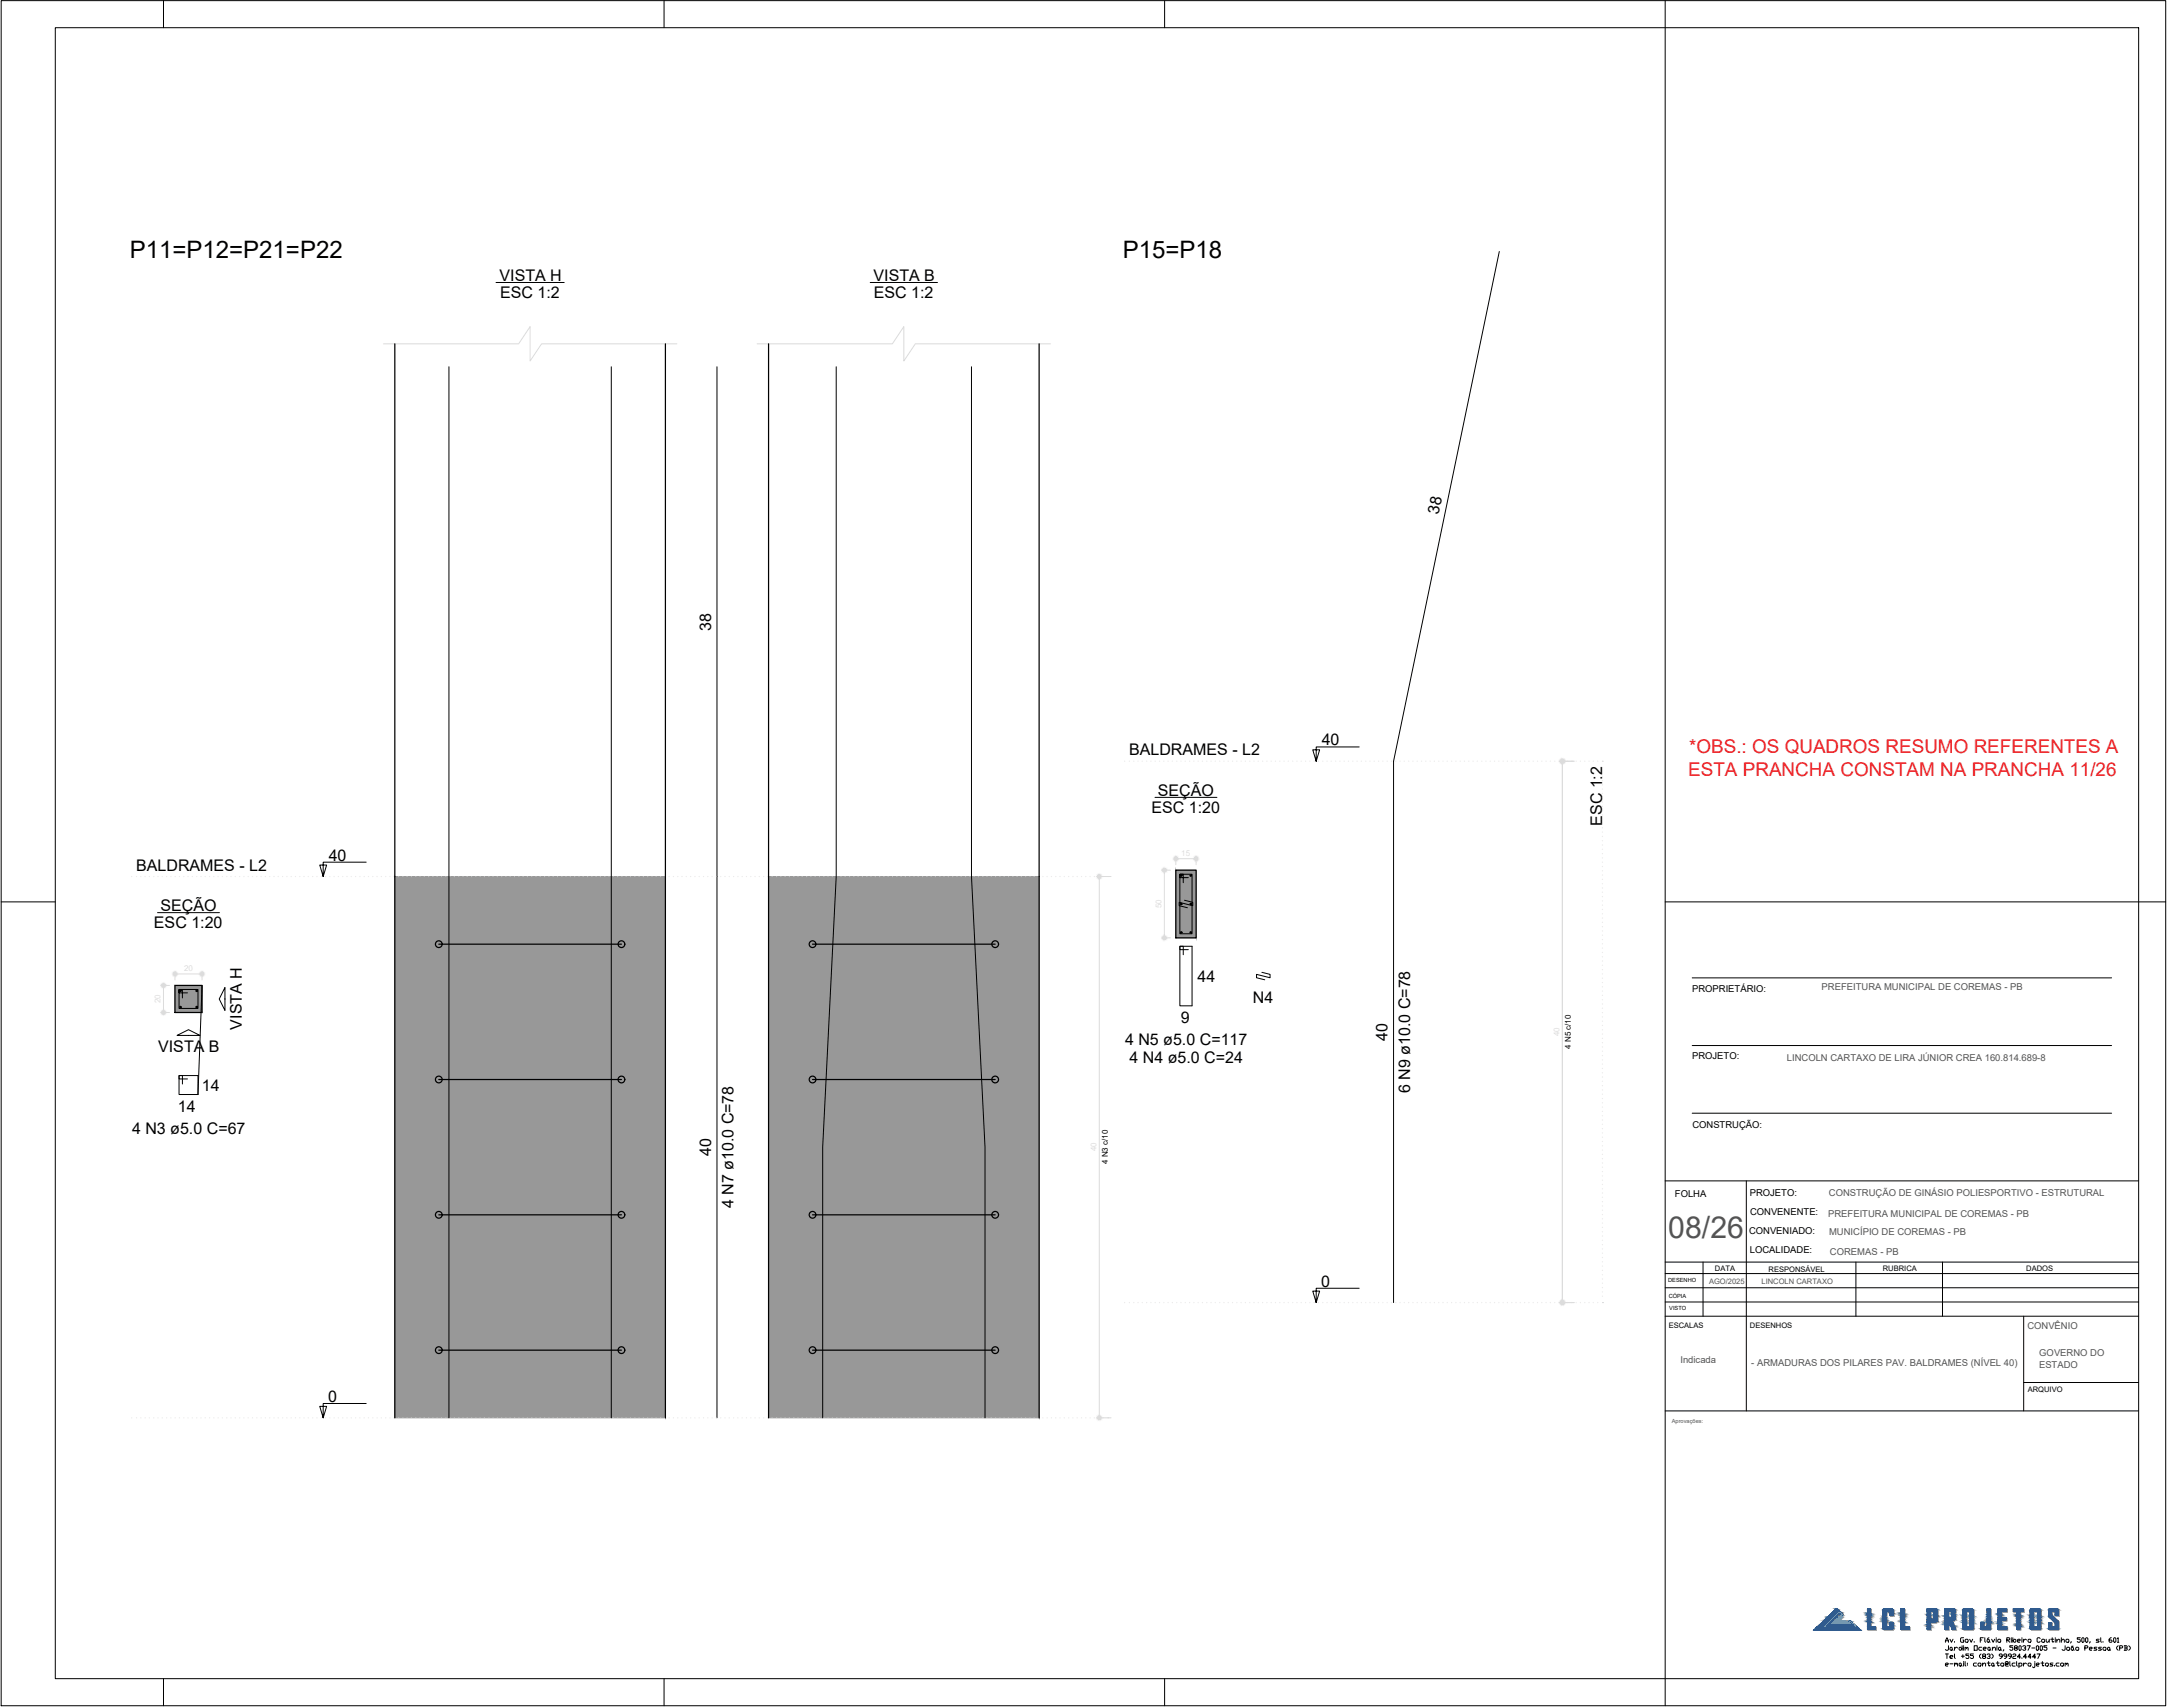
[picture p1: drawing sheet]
<svg xmlns="http://www.w3.org/2000/svg" width="800mm" height="630mm" viewBox="0 0 800 630" stroke-linecap="round" stroke-linejoin="round" font-family="sans-serif">
<defs><g id="words">
<text font-size="11.2" fill="#545454" x="616" y="457.1">08/26</text>
<g font-size="8.9">
<text x="47.9" y="95.2">P11=P12=P21=P22</text>
<text x="414.5" y="95.1">P15=P18</text>
<text x="596" y="95.1">P5=P14=P16=P17=P19</text>
</g>
<g font-size="7" fill="#ed1f24">
<text x="623.6" y="277.9">*OBS.: OS QUADROS RESUMO REFERENTES A</text>
<text x="623.3" y="286.3">ESTA PRANCHA CONSTAM NA PRANCHA 11/26</text>
</g>
<g font-size="5.9">
<text x="184.5" y="103.6">VISTA H</text>
<text x="322.5" y="103.6">VISTA B</text>
<text x="184.6" y="109.9">ESC 1:2</text>
<text x="322.6" y="109.9">ESC 1:2</text>
<text x="531.2" y="189.9" transform="rotate(-78 531.2 189.9)">38</text>
<text x="262.5" y="233" transform="rotate(-90 262.5 233)">38</text>
<text x="488" y="275.1">40</text>
<text x="416.9" y="278.8">BALDRAMES - L2</text>
<text x="427.5" y="293.9">SEÇÃO</text>
<text x="425.1" y="300">ESC 1:20</text>
<text x="591.6" y="304.8" transform="rotate(-90 591.6 304.8)">ESC 1:2</text>
<text x="121.4" y="317.6">40</text>
<text x="50.3" y="321.3">BALDRAMES - L2</text>
<text x="59.2" y="336.4">SEÇÃO</text>
<text x="56.9" y="342.5">ESC 1:20</text>
<text x="442.2" y="362.4">44</text>
<text x="462.6" y="370.1">N4</text>
<text x="436" y="377.5">9</text>
<text x="89.3" y="380" transform="rotate(-90 89.3 380)">VISTA H</text>
<text x="58.4" y="388.5">VISTA B</text>
<text x="415.4" y="385.8">4 N5 ø5.0 C=117</text>
<text x="512.3" y="384.3" transform="rotate(-90 512.3 384.3)">40</text>
<text x="417" y="392.2">4 N4 ø5.0 C=24</text>
<text x="74.6" y="402.6">14</text>
<text x="520.6" y="403.5" transform="rotate(-90 520.6 403.5)">6 N9 ø10.0 C=78</text>
<text x="65.7" y="410.3">14</text>
<text x="48.7" y="418.6">4 N3 ø5.0 C=67</text>
<text x="262.5" y="426.8" transform="rotate(-90 262.5 426.8)">40</text>
<text x="270.8" y="445.9" transform="rotate(-90 270.8 445.9)">4 N7 ø10.0 C=78</text>
<text x="487.8" y="474.9">0</text>
<text x="121.2" y="517.4">0</text>
</g>
<g font-size="3.5" fill="#545454">
<text x="672.6" y="365.6">PREFEITURA MUNICIPAL DE COREMAS - PB</text>
<text x="659.7" y="391.5">LINCOLN CARTAXO DE LIRA JÚNIOR CREA 160.814.689-8</text>
<text x="675.3" y="441.6">CONSTRUÇÃO DE GINÁSIO POLIESPORTIVO - ESTRUTURAL</text>
<text x="675" y="449.2">PREFEITURA MUNICIPAL DE COREMAS - PB</text>
<text x="675.3" y="456">MUNICÍPIO DE COREMAS - PB</text>
<text x="675.7" y="463.3">COREMAS - PB</text>
<text x="748.5" y="490.5">CONVÊNIO</text>
<text x="620.4" y="503.2">Indicada</text>
<text x="753" y="500.7">GOVERNO DO</text>
<text x="646.6" y="504.2">- ARMADURAS DOS PILARES PAV. BALDRAMES (NÍVEL 40)</text>
<text x="752.9" y="504.9">ESTADO</text>
</g>
<g font-size="3.5">
<text x="624.8" y="366">PROPRIETÁRIO:</text>
<text x="624.8" y="390.9">PROJETO:</text>
<text x="624.9" y="416.4">CONSTRUÇÃO:</text>
<text x="618.4" y="441.8">FOLHA</text>
<text x="646" y="441.4">PROJETO:</text>
<text x="646.1" y="448.4">CONVENENTE:</text>
<text x="645.8" y="455.5">CONVENIADO:</text>
<text x="646.1" y="462.6">LOCALIDADE:</text>
</g>
<g font-size="3">
<text x="580" y="387.2" transform="rotate(-90 580 387.2)">4 N5 c/10</text>
<text x="409" y="429.7" transform="rotate(-90 409 429.7)">4 N3 c/10</text>
</g>
<g font-size="2.8" fill="#545454">
<text x="631" y="473.8">AGO/2025</text>
<text x="650.4" y="473.9">LINCOLN CARTAXO</text>
</g>
<g font-size="2.8">
<text x="633.2" y="469">DATA</text>
<text x="653" y="469.5">RESPONSÁVEL</text>
<text x="695.2" y="469">RUBRICA</text>
<text x="748.1" y="469">DADOS</text>
<text x="616.1" y="490.3">ESCALAS</text>
<text x="646.1" y="490.3">DESENHOS</text>
<text x="748.7" y="513.9">ARQUIVO</text>
</g>
<g font-size="2.1">
<text x="615.9" y="473.3">DESENHO</text>
<text x="616.1" y="478.9">CÓPIA</text>
<text x="616.3" y="483.7">VISTO</text>
</g>
<text font-size="2.1" fill="#545454" x="617.2" y="525.4">Aprovações:</text>
</g></defs>
<!-- layer: DT-Hachura vista pilares -->
<g fill="#989898" stroke="#989898" stroke-width=".37">
<path d="M283.8 323.5l99.9 199.8v-199.8zM283.8 323.5l99.9 199.8h-99.9z"/>
<path d="M145.8 323.5l99.9 199.8v-199.8zM145.8 323.5l99.9 199.8h-99.9z"/>
</g>
<g fill="#989898" stroke="#989898" stroke-width=".37">
<path d="M64.6 363.7l10 10v-10zM64.6 363.7l10 10h-10z"/>
<path d="M434.1 321.2l7.5 25v-25zM434.1 321.2l7.5 25h-7.5z"/>
</g>
<!-- layer: DT-Forma -->
<path d="M145.8 126.9v396.4M245.7 126.9v396.4M283.8 126.9v396.4M383.7 126.9v396.4M434.1 321.2h7.5v25h-7.5zM64.6 363.7h10v10h-10z" fill="none" stroke="#000" stroke-width=".46"/>
<!-- layer: DT-Textos -->
<path d="M183.1 104.3h25.2M321.3 104.3h24.8M501.8 275.7h-15.8v5.3l-1.3-4.2h2.5l-1.2 4.2M426.4 294.3h22.9M135.2 318.2h-15.9v5.3l-1.2-4.2h2.5l-1.3 4.2M58.2 336.9h22.8M83.1 364.5v8.5l-2.2-4.3zM65.4 382.2l4.2-2.1 4.2 2.1zM501.8 475.5h-15.8v5.3l-1.3-4.3h2.5l-1.2 4.3M135.2 518h-15.9v5.3l-1.2-4.2h2.5l-1.3 4.2" fill="none" stroke="#000" stroke-width=".37"/>
<!-- layer: DT-Cotas -->
<g fill="none" stroke="#dcdcdc" stroke-width=".37">
<path d="M141.6 126.9h49.9l4.2-6.3v12.7l4.3-6.4h49.9M279.5 126.9h50l4.2-6.3v12.7l4.2-6.4h50M575.8 281h5.4M576.9 282v197.8M434.1 316v3.2M435.1 317h5.5M441.6 316v3.2M404.9 323.5h5.3M405.9 324.5v197.8M428.9 321.2h3.2M429.9 322.2v23M64.6 358.5v3.2"/>
<path d="M65.6 359.5h8M74.6 358.5v3.2M428.9 346.2h3.2M59.4 363.7h3.2M59.4 373.7h3.2M60.4 364.7v8M575.8 480.8h5.4M404.9 523.3h5.3"/>
</g>
<!-- layer: 0 -->
<g fill="#dcdcdc" stroke="#dcdcdc" stroke-width=".37">
<path d="M60.2 363.2l.2 .5zM60.1 363.3l.3 .4zM60 363.4l.4 .3z"/>
<path d="M60 363.4l.4 .3zM59.9 363.5l.5 .2zM59.9 363.6l.5 .1z"/>
<path d="M59.9 363.7h.5zM59.9 363.9l.5-.2zM59.9 364l.5-.3z"/>
<path d="M60 364.1l.4-.4zM60.4 363.7l-.3 .5zM60.4 363.7v.5z"/>
<path d="M60.4 363.7v.5zM60.4 363.7l.2 .5zM60.4 363.7l.2 .5z"/>
<path d="M60.4 363.7l.3 .4zM60.4 363.7l.5 .2zM60.4 363.7h.5z"/>
<path d="M60.4 363.7h.5zM60.4 363.7l.5-.1zM60.4 363.7l.3-.3z"/>
<path d="M60.6 363.3l-.2 .4zM60.5 363.2l-.1 .5zM60.4 363.2v.5z"/>
<path d="M60.4 373.7v.5zM60.4 373.7l.2 .5zM60.4 373.7l.2 .5z"/>
<path d="M60.4 373.7l.3 .4zM60.4 373.7l.5 .1zM60.4 373.7h.5z"/>
<path d="M60.4 373.7h.5zM60.4 373.7l.5-.1zM60.4 373.7l.3-.3z"/>
<path d="M60.6 373.3l-.2 .4zM60.5 373.2l-.1 .5zM60.4 373.2v.5z"/>
<path d="M60.2 373.2l.2 .5zM60.1 373.3l.3 .4zM60 373.4l.4 .3z"/>
<path d="M60 373.4l.4 .3zM59.9 373.5l.5 .2zM59.9 373.6l.5 .1z"/>
<path d="M59.9 373.7h.5zM59.9 373.8l.5-.1zM59.9 374l.5-.3z"/>
<path d="M60 374.1l.4-.4zM60.4 373.7l-.3 .5zM60.4 373.7v.5z"/>
<path d="M64.1 359.5h.5zM64.1 359.6l.5-.1zM64.2 359.7l.4-.2z"/>
<path d="M64.3 359.8l.3-.3zM64.6 359.5l-.2 .4zM64.6 359.5v.5z"/>
<path d="M64.6 359.5v.5zM64.6 359.5l.3 .4zM64.6 359.5l.3 .4z"/>
<path d="M64.6 359.5l.4 .3zM64.6 359.5l.5 .1zM64.6 359.5l.5 .1z"/>
<path d="M64.6 359.5l.5-.1zM64.6 359.5l.5-.1zM65 359.1l-.4 .4z"/>
<path d="M64.9 359.1l-.3 .4zM64.7 359l-.1 .5zM64.6 359v.5z"/>
<path d="M64.5 359l.1 .5zM64.4 359.1l.2 .4zM64.3 359.1l.3 .4z"/>
<path d="M64.3 359.1l.3 .4zM64.2 359.2l.4 .3zM64.1 359.4l.5 .1z"/>
<path d="M74.6 359.5l.5-.1zM74.6 359.5l.5-.1zM74.9 359.1l-.3 .4z"/>
<path d="M74.8 359.1l-.2 .4zM74.7 359l-.1 .5zM74.6 359v.5z"/>
<path d="M74.5 359l.1 .5zM74.3 359.1l.3 .4zM74.2 359.1l.4 .4z"/>
<path d="M74.2 359.1l.4 .4zM74.2 359.2l.4 .3zM74.1 359.4l.5 .1z"/>
<path d="M74.1 359.5h.5zM74.1 359.6l.5-.1zM74.2 359.7l.4-.2z"/>
<path d="M74.2 359.8l.4-.3zM74.6 359.5l-.3 .4zM74.6 359.5v.5z"/>
<path d="M74.6 359.5v.5zM74.6 359.5l.2 .4zM74.6 359.5l.2 .4z"/>
<path d="M74.6 359.5l.4 .2zM74.6 359.5l.5 .1zM74.6 359.5l.5 .1z"/>
<path d="M405.9 523.3l.1 .5zM405.9 523.3l.1 .5zM405.9 523.3l.2 .5z"/>
<path d="M405.9 523.3l.4 .3zM405.9 523.3l.5 .2zM405.9 523.3h.5z"/>
<path d="M405.9 523.3h.5zM405.9 523.3l.5-.1zM405.9 523.3l.4-.2z"/>
<path d="M406.1 522.9l-.2 .4zM406 522.8l-.1 .5zM405.9 522.8v.5z"/>
<path d="M405.8 522.8l.1 .5zM405.6 522.9l.3 .4zM405.5 523l.4 .3z"/>
<path d="M405.5 523l.4 .3zM405.5 523.1l.4 .2zM405.4 523.2l.5 .1z"/>
<path d="M405.4 523.3h.5zM405.4 523.5l.5-.2zM405.5 523.6l.4-.3z"/>
<path d="M405.5 523.7l.4-.4zM405.9 523.3l-.1 .5zM405.9 523.3l-.1 .5z"/>
<path d="M405.8 323l.1 .5zM405.6 323.1l.3 .4zM405.5 323.2l.4 .3z"/>
<path d="M405.5 323.2l.4 .3zM405.5 323.3l.4 .2zM405.4 323.4l.5 .1z"/>
<path d="M405.4 323.5h.5zM405.4 323.7l.5-.2zM405.5 323.8l.4-.3z"/>
<path d="M405.5 323.9l.4-.4zM405.9 323.5l-.1 .5zM405.9 323.5l-.1 .5z"/>
<path d="M405.9 323.5l.1 .5zM405.9 323.5l.1 .5zM405.9 323.5l.2 .5z"/>
<path d="M405.9 323.5l.4 .3zM405.9 323.5l.5 .2zM405.9 323.5h.5z"/>
<path d="M405.9 323.5h.5zM405.9 323.5l.5-.1zM405.9 323.5l.4-.2z"/>
<path d="M406.1 323.1l-.2 .4zM406 323l-.1 .5zM405.9 323v.5z"/>
<path d="M429.8 320.7l.1 .5zM429.7 320.8l.2 .4zM429.5 320.8l.4 .4z"/>
<path d="M429.5 320.8l.4 .4zM429.5 320.9l.4 .3zM429.4 321.1l.5 .1z"/>
<path d="M429.4 321.2h.5zM429.4 321.3l.5-.1zM429.5 321.4l.4-.2z"/>
<path d="M429.5 321.5l.4-.3zM429.9 321.2l-.1 .5zM429.9 321.2l-.1 .5z"/>
<path d="M429.9 321.2l.1 .5zM429.9 321.2l.1 .5zM429.9 321.2l.2 .4z"/>
<path d="M429.9 321.2l.4 .2zM429.9 321.2l.4 .2zM429.9 321.2h.5z"/>
<path d="M429.9 321.2h.5zM429.9 321.2l.4-.3zM429.9 321.2l.4-.3z"/>
<path d="M430.1 320.8l-.2 .4zM430 320.7l-.1 .5zM429.9 320.7v.5z"/>
<path d="M429.9 346.2v.5zM429.9 346.2l.2 .4zM429.9 346.2l.2 .4z"/>
<path d="M429.9 346.2l.4 .2zM429.9 346.2l.4 .2zM429.9 346.2h.5z"/>
<path d="M429.9 346.2h.5zM429.9 346.2l.4-.3zM429.9 346.2l.4-.3z"/>
<path d="M430.1 345.7l-.2 .5zM430 345.7l-.1 .5zM429.9 345.7v.5z"/>
<path d="M429.8 345.7l.1 .5zM429.7 345.7l.2 .5zM429.5 345.8l.4 .4z"/>
<path d="M429.5 345.8l.4 .4zM429.5 345.9l.4 .3zM429.4 346l.5 .2z"/>
<path d="M429.4 346.2h.5zM429.4 346.3l.5-.1zM429.5 346.4l.4-.2z"/>
<path d="M429.5 346.5l.4-.3zM429.9 346.2l-.2 .4zM429.9 346.2v.5z"/>
<path d="M433.6 317h.5zM433.7 317.1l.4-.1zM433.7 317.2l.4-.2z"/>
<path d="M433.8 317.3l.3-.3zM434.1 317l-.1 .4zM434.1 317l-.1 .4z"/>
<path d="M434.1 317l.2 .4zM434.1 317l.2 .4zM434.1 317l.4 .3z"/>
<path d="M434.1 317l.5 .2zM434.1 317l.5 .2zM434.1 317h.5z"/>
<path d="M434.1 317h.5zM434.1 317l.5-.3zM434.5 316.6l-.4 .4z"/>
<path d="M434.4 316.5l-.3 .5zM434.3 316.5l-.2 .5zM434.1 316.5v.5z"/>
<path d="M434 316.5l.1 .5zM433.9 316.5l.2 .5zM433.8 316.6l.3 .4z"/>
<path d="M433.8 316.6l.3 .4zM433.7 316.7l.4 .3zM433.7 316.8l.4 .2z"/>
<path d="M441.6 317h.5zM441.6 317l.5-.2zM441.6 317l.4-.4z"/>
<path d="M441.9 316.5l-.3 .5zM441.8 316.5l-.2 .5zM441.6 316.5v.5z"/>
<path d="M441.5 316.5l.1 .5zM441.4 316.5l.2 .5zM441.3 316.6l.3 .4z"/>
<path d="M441.3 316.6l.3 .4zM441.2 316.7l.4 .3zM441.1 316.8l.5 .2z"/>
<path d="M441.1 317h.5zM441.1 317.1l.5-.1zM441.2 317.2l.4-.2z"/>
<path d="M441.3 317.3l.3-.3zM441.6 317l-.1 .4zM441.6 317l-.1 .4z"/>
<path d="M441.6 317l.2 .4zM441.6 317l.2 .4zM441.6 317l.4 .3z"/>
<path d="M441.6 317l.4 .3zM441.6 317l.5 .2zM441.6 317h.5z"/>
<path d="M576.9 480.8v.5zM576.9 480.8l.1 .5zM576.9 480.8l.3 .3z"/>
<path d="M576.9 480.8l.3 .3zM576.9 480.8l.4 .1zM576.9 480.8h.5z"/>
<path d="M576.9 480.8h.5zM576.9 480.8l.4-.1zM576.9 480.8l.3-.4z"/>
<path d="M577.1 480.3l-.2 .5zM577 480.3l-.1 .5zM576.9 480.3v.5z"/>
<path d="M576.7 480.3l.2 .5zM576.6 480.3l.3 .5zM576.5 480.4l.4 .4z"/>
<path d="M576.5 480.4l.4 .4zM576.4 480.5l.5 .3zM576.4 480.7l.5 .1z"/>
<path d="M576.3 480.8h.6zM576.4 480.9l.5-.1zM576.4 481l.5-.2z"/>
<path d="M576.5 481.1l.4-.3zM576.9 480.8l-.2 .5zM576.9 480.8v.5z"/>
<path d="M576.7 280.5l.2 .5zM576.6 280.6l.3 .4zM576.5 280.6l.4 .4z"/>
<path d="M576.5 280.6l.4 .4zM576.4 280.7l.5 .3zM576.4 280.9l.5 .1z"/>
<path d="M576.3 281h.6zM576.4 281.1l.5-.1zM576.4 281.2l.5-.2z"/>
<path d="M576.5 281.3l.4-.3zM576.9 281l-.2 .5zM576.9 281v.5z"/>
<path d="M576.9 281v.5zM576.9 281l.1 .5zM576.9 281l.3 .3z"/>
<path d="M576.9 281l.3 .3zM576.9 281l.4 .1zM576.9 281h.5z"/>
<path d="M576.9 281h.5zM576.9 281l.4-.1zM576.9 281l.3-.4z"/>
<path d="M577.1 280.6l-.2 .4zM577 280.5l-.1 .5zM576.9 280.5v.5z"/>
<path d="M576.9 480.8v.5zM576.9 480.8l.1 .5zM576.9 480.8l.3 .3z"/>
<path d="M576.9 480.8l.3 .3zM576.9 480.8l.4 .1zM576.9 480.8h.5z"/>
<path d="M576.9 480.8h.5zM576.9 480.8l.4-.1zM576.9 480.8l.3-.4z"/>
<path d="M577.1 480.3l-.2 .5zM577 480.3l-.1 .5zM576.9 480.3v.5z"/>
<path d="M576.7 480.3l.2 .5zM576.6 480.3l.3 .5zM576.5 480.4l.4 .4z"/>
<path d="M576.5 480.4l.4 .4zM576.4 480.5l.5 .3zM576.4 480.7l.5 .1z"/>
<path d="M576.3 480.8h.6zM576.4 480.9l.5-.1zM576.4 481l.5-.2z"/>
<path d="M576.5 481.1l.4-.3zM576.9 480.8l-.2 .5zM576.9 480.8v.5z"/>
<path d="M576.7 280.5l.2 .5zM576.6 280.6l.3 .4zM576.5 280.6l.4 .4z"/>
<path d="M576.5 280.6l.4 .4zM576.4 280.7l.5 .3zM576.4 280.9l.5 .1z"/>
<path d="M576.3 281h.6zM576.4 281.1l.5-.1zM576.4 281.2l.5-.2z"/>
<path d="M576.5 281.3l.4-.3zM576.9 281l-.2 .5zM576.9 281v.5z"/>
<path d="M576.9 281v.5zM576.9 281l.1 .5zM576.9 281l.3 .3z"/>
<path d="M576.9 281l.3 .3zM576.9 281l.4 .1zM576.9 281h.5z"/>
<path d="M576.9 281h.5zM576.9 281l.4-.1zM576.9 281l.3-.4z"/>
<path d="M577.1 280.6l-.2 .4zM577 280.5l-.1 .5zM576.9 280.5v.5z"/>
</g>
<path d="M576.9 281.5v.5M434.6 317h.5M440.6 317h.5M405.9 324v.5M429.9 321.7v.5M65.1 359.5h.5M73.6 359.5h.5M429.9 345.2v.5M60.4 364.2v.5M60.4 372.7v.5M576.9 479.8v.5M405.9 522.3v.5" fill="none" stroke="#dcdcdc" stroke-width=".37"/>
<!-- layer: DT-Barras no corte -->
<g fill="none" stroke="#000" stroke-width=".46">
<circle cx="436.1" cy="333.7" r=".25"/>
<circle cx="436.1" cy="323.2" r=".25"/>
<circle cx="439.6" cy="333.7" r=".25"/>
<circle cx="439.6" cy="323.2" r=".25"/>
<circle cx="436.1" cy="344.2" r=".25"/>
<circle cx="439.6" cy="344.2" r=".25"/>
<circle cx="66.6" cy="371.7" r=".25"/>
<circle cx="66.6" cy="365.7" r=".25"/>
<circle cx="72.6" cy="371.7" r=".25"/>
<circle cx="72.6" cy="365.7" r=".25"/>
</g>
<!-- layer: DT-Barras na forma -->
<path d="M165.8 135.4v387.9M225.7 135.4v387.9M308.7 135.4v188.1l-4.9 99.9v99.9M358.7 135.4v188.1l5 99.9v99.9M437.3 332.3l3.1 .8v1.2l-5-1.2v1.2l3 .8M438.8 323.9h-3.2v-1.2h4.5v22h-4.5v-22h1.3v3.1M69.2 366.5h-3.1v-1.3h7v7h-7v-7h1.3v3.1" fill="none" stroke="#000" stroke-width=".37"/>
<!-- layer: DT-Barras rebatidas -->
<path d="M553.6 92.8l-39.1 188.2v199.8M264.7 135.4v387.9M438.8 350.5h-3.2v-1.2h4.5v22h-4.5v-22h1.3v3.1M465.9 358.9l3 .7v1.3l-5-1.3v1.3l3.1 .7M69.2 398.2h-3.1v-1.2h7v7h-7v-7h1.3v3.1" fill="none" stroke="#000" stroke-width=".37"/>
<path d="M580 374.5l-2.1 12.7h2.1M409.1 417.1l-2.2 12.7h2.2" fill="none" stroke="#fff" stroke-width=".37"/>
<g fill="#fff" stroke="#fff" stroke-width=".37">
<path d="M409.1 417.1v12.7h-2.2z"/>
<path d="M406.9 417.1h2.2l-2.2 12.7z"/>
<path d="M580 374.5v12.7h-2.1z"/>
<path d="M577.9 374.5h2.1l-2.1 12.7z"/>
</g>
<!-- layer: DT-Pontilhado -->
<g fill="#dcdcdc" stroke="#dcdcdc" stroke-width=".37">
<circle cx="48.6" cy="323.5" r=".04"/>
<circle cx="50.4" cy="323.5" r=".04"/>
<circle cx="52" cy="323.5" r=".04"/>
<circle cx="53.6" cy="323.5" r=".04"/>
<circle cx="55.2" cy="323.5" r=".04"/>
<circle cx="56.8" cy="323.5" r=".04"/>
<circle cx="58.3" cy="323.5" r=".04"/>
<circle cx="59.9" cy="323.5" r=".04"/>
<circle cx="61.5" cy="323.5" r=".04"/>
<circle cx="63.1" cy="323.5" r=".04"/>
<circle cx="64.7" cy="323.5" r=".04"/>
<circle cx="66.3" cy="323.5" r=".04"/>
<circle cx="67.9" cy="323.5" r=".04"/>
<circle cx="69.4" cy="323.5" r=".04"/>
<circle cx="71" cy="323.5" r=".04"/>
<circle cx="72.6" cy="323.5" r=".04"/>
<circle cx="74.2" cy="323.5" r=".04"/>
<circle cx="75.8" cy="323.5" r=".04"/>
<circle cx="77.4" cy="323.5" r=".04"/>
<circle cx="79" cy="323.5" r=".04"/>
<circle cx="80.5" cy="323.5" r=".04"/>
<circle cx="82.1" cy="323.5" r=".04"/>
<circle cx="83.7" cy="323.5" r=".04"/>
<circle cx="85.3" cy="323.5" r=".04"/>
<circle cx="86.9" cy="323.5" r=".04"/>
<circle cx="88.5" cy="323.5" r=".04"/>
<circle cx="90.1" cy="323.5" r=".04"/>
<circle cx="91.6" cy="323.5" r=".04"/>
<circle cx="93.2" cy="323.5" r=".04"/>
<circle cx="94.8" cy="323.5" r=".04"/>
<circle cx="96.4" cy="323.5" r=".04"/>
<circle cx="98" cy="323.5" r=".04"/>
<circle cx="99.6" cy="323.5" r=".04"/>
<circle cx="101.2" cy="323.5" r=".04"/>
<circle cx="102.7" cy="323.5" r=".04"/>
<circle cx="104.3" cy="323.5" r=".04"/>
<circle cx="105.9" cy="323.5" r=".04"/>
<circle cx="107.5" cy="323.5" r=".04"/>
<circle cx="109.1" cy="323.5" r=".04"/>
<circle cx="110.7" cy="323.5" r=".04"/>
<circle cx="112.3" cy="323.5" r=".04"/>
<circle cx="113.8" cy="323.5" r=".04"/>
<circle cx="115.4" cy="323.5" r=".04"/>
<circle cx="117" cy="323.5" r=".04"/>
<circle cx="118.6" cy="323.5" r=".04"/>
<circle cx="120.2" cy="323.5" r=".04"/>
<circle cx="121.8" cy="323.5" r=".04"/>
<circle cx="123.4" cy="323.5" r=".04"/>
<circle cx="124.9" cy="323.5" r=".04"/>
<circle cx="126.5" cy="323.5" r=".04"/>
<circle cx="128.1" cy="323.5" r=".04"/>
<circle cx="129.7" cy="323.5" r=".04"/>
<circle cx="131.3" cy="323.5" r=".04"/>
<circle cx="132.9" cy="323.5" r=".04"/>
<circle cx="134.5" cy="323.5" r=".04"/>
<circle cx="136.1" cy="323.5" r=".04"/>
<circle cx="137.6" cy="323.5" r=".04"/>
<circle cx="139.2" cy="323.5" r=".04"/>
<circle cx="140.8" cy="323.5" r=".04"/>
<circle cx="142.4" cy="323.5" r=".04"/>
<circle cx="144" cy="323.5" r=".04"/>
<circle cx="145.6" cy="323.5" r=".04"/>
<circle cx="147.2" cy="323.5" r=".04"/>
<circle cx="148.7" cy="323.5" r=".04"/>
<circle cx="150.3" cy="323.5" r=".04"/>
<circle cx="151.9" cy="323.5" r=".04"/>
<circle cx="153.5" cy="323.5" r=".04"/>
<circle cx="155.1" cy="323.5" r=".04"/>
<circle cx="156.7" cy="323.5" r=".04"/>
<circle cx="158.3" cy="323.5" r=".04"/>
<circle cx="159.8" cy="323.5" r=".04"/>
<circle cx="161.4" cy="323.5" r=".04"/>
<circle cx="163" cy="323.5" r=".04"/>
<circle cx="164.6" cy="323.5" r=".04"/>
<circle cx="166.2" cy="323.5" r=".04"/>
<circle cx="167.8" cy="323.5" r=".04"/>
<circle cx="169.4" cy="323.5" r=".04"/>
<circle cx="170.9" cy="323.5" r=".04"/>
<circle cx="172.5" cy="323.5" r=".04"/>
<circle cx="174.1" cy="323.5" r=".04"/>
<circle cx="175.7" cy="323.5" r=".04"/>
<circle cx="177.3" cy="323.5" r=".04"/>
<circle cx="178.9" cy="323.5" r=".04"/>
<circle cx="180.5" cy="323.5" r=".04"/>
<circle cx="182" cy="323.5" r=".04"/>
<circle cx="183.6" cy="323.5" r=".04"/>
<circle cx="185.2" cy="323.5" r=".04"/>
<circle cx="186.8" cy="323.5" r=".04"/>
<circle cx="188.4" cy="323.5" r=".04"/>
<circle cx="190" cy="323.5" r=".04"/>
<circle cx="191.6" cy="323.5" r=".04"/>
<circle cx="193.1" cy="323.5" r=".04"/>
<circle cx="194.7" cy="323.5" r=".04"/>
<circle cx="196.3" cy="323.5" r=".04"/>
<circle cx="197.9" cy="323.5" r=".04"/>
<circle cx="199.5" cy="323.5" r=".04"/>
<circle cx="201.1" cy="323.5" r=".04"/>
<circle cx="202.7" cy="323.5" r=".04"/>
<circle cx="204.2" cy="323.5" r=".04"/>
<circle cx="205.8" cy="323.5" r=".04"/>
<circle cx="207.4" cy="323.5" r=".04"/>
<circle cx="209" cy="323.5" r=".04"/>
<circle cx="210.6" cy="323.5" r=".04"/>
<circle cx="212.2" cy="323.5" r=".04"/>
<circle cx="213.8" cy="323.5" r=".04"/>
<circle cx="215.4" cy="323.5" r=".04"/>
<circle cx="216.9" cy="323.5" r=".04"/>
<circle cx="218.5" cy="323.5" r=".04"/>
<circle cx="220.1" cy="323.5" r=".04"/>
<circle cx="221.7" cy="323.5" r=".04"/>
<circle cx="223.3" cy="323.5" r=".04"/>
<circle cx="224.9" cy="323.5" r=".04"/>
<circle cx="226.5" cy="323.5" r=".04"/>
<circle cx="228" cy="323.5" r=".04"/>
<circle cx="229.6" cy="323.5" r=".04"/>
<circle cx="231.2" cy="323.5" r=".04"/>
<circle cx="232.8" cy="323.5" r=".04"/>
<circle cx="234.4" cy="323.5" r=".04"/>
<circle cx="236" cy="323.5" r=".04"/>
<circle cx="237.6" cy="323.5" r=".04"/>
<circle cx="239.1" cy="323.5" r=".04"/>
<circle cx="240.7" cy="323.5" r=".04"/>
<circle cx="242.3" cy="323.5" r=".04"/>
<circle cx="243.9" cy="323.5" r=".04"/>
<circle cx="245.5" cy="323.5" r=".04"/>
<circle cx="247.1" cy="323.5" r=".04"/>
<circle cx="248.7" cy="323.5" r=".04"/>
<circle cx="250.2" cy="323.5" r=".04"/>
<circle cx="251.8" cy="323.5" r=".04"/>
<circle cx="253.4" cy="323.5" r=".04"/>
<circle cx="255" cy="323.5" r=".04"/>
<circle cx="256.6" cy="323.5" r=".04"/>
<circle cx="258.2" cy="323.5" r=".04"/>
<circle cx="259.8" cy="323.5" r=".04"/>
<circle cx="261.3" cy="323.5" r=".04"/>
<circle cx="262.9" cy="323.5" r=".04"/>
<circle cx="264.5" cy="323.5" r=".04"/>
<circle cx="266.1" cy="323.5" r=".04"/>
<circle cx="267.7" cy="323.5" r=".04"/>
<circle cx="269.3" cy="323.5" r=".04"/>
<circle cx="270.9" cy="323.5" r=".04"/>
<circle cx="272.4" cy="323.5" r=".04"/>
<circle cx="274" cy="323.5" r=".04"/>
<circle cx="275.6" cy="323.5" r=".04"/>
<circle cx="277.2" cy="323.5" r=".04"/>
<circle cx="278.8" cy="323.5" r=".04"/>
<circle cx="280.4" cy="323.5" r=".04"/>
<circle cx="282" cy="323.5" r=".04"/>
<circle cx="283.5" cy="323.5" r=".04"/>
<circle cx="285.1" cy="323.5" r=".04"/>
<circle cx="286.7" cy="323.5" r=".04"/>
<circle cx="288.3" cy="323.5" r=".04"/>
<circle cx="289.9" cy="323.5" r=".04"/>
<circle cx="291.5" cy="323.5" r=".04"/>
<circle cx="293.1" cy="323.5" r=".04"/>
<circle cx="294.6" cy="323.5" r=".04"/>
<circle cx="296.2" cy="323.5" r=".04"/>
<circle cx="297.8" cy="323.5" r=".04"/>
<circle cx="299.4" cy="323.5" r=".04"/>
<circle cx="301" cy="323.5" r=".04"/>
<circle cx="302.6" cy="323.5" r=".04"/>
<circle cx="304.2" cy="323.5" r=".04"/>
<circle cx="305.7" cy="323.5" r=".04"/>
<circle cx="307.3" cy="323.5" r=".04"/>
<circle cx="308.9" cy="323.5" r=".04"/>
<circle cx="310.5" cy="323.5" r=".04"/>
<circle cx="312.1" cy="323.5" r=".04"/>
<circle cx="313.7" cy="323.5" r=".04"/>
<circle cx="315.3" cy="323.5" r=".04"/>
<circle cx="316.8" cy="323.5" r=".04"/>
<circle cx="318.4" cy="323.5" r=".04"/>
<circle cx="320" cy="323.5" r=".04"/>
<circle cx="321.6" cy="323.5" r=".04"/>
<circle cx="323.2" cy="323.5" r=".04"/>
<circle cx="324.8" cy="323.5" r=".04"/>
<circle cx="326.4" cy="323.5" r=".04"/>
<circle cx="327.9" cy="323.5" r=".04"/>
<circle cx="329.5" cy="323.5" r=".04"/>
<circle cx="331.1" cy="323.5" r=".04"/>
<circle cx="332.7" cy="323.5" r=".04"/>
<circle cx="334.3" cy="323.5" r=".04"/>
<circle cx="335.9" cy="323.5" r=".04"/>
<circle cx="337.5" cy="323.5" r=".04"/>
<circle cx="339" cy="323.5" r=".04"/>
<circle cx="340.6" cy="323.5" r=".04"/>
<circle cx="342.2" cy="323.5" r=".04"/>
<circle cx="343.8" cy="323.5" r=".04"/>
<circle cx="345.4" cy="323.5" r=".04"/>
<circle cx="347" cy="323.5" r=".04"/>
<circle cx="348.6" cy="323.5" r=".04"/>
<circle cx="350.2" cy="323.5" r=".04"/>
<circle cx="351.7" cy="323.5" r=".04"/>
<circle cx="353.3" cy="323.5" r=".04"/>
<circle cx="354.9" cy="323.5" r=".04"/>
<circle cx="356.5" cy="323.5" r=".04"/>
<circle cx="358.1" cy="323.5" r=".04"/>
<circle cx="359.7" cy="323.5" r=".04"/>
<circle cx="361.3" cy="323.5" r=".04"/>
<circle cx="362.8" cy="323.5" r=".04"/>
<circle cx="364.4" cy="323.5" r=".04"/>
<circle cx="366" cy="323.5" r=".04"/>
<circle cx="367.6" cy="323.5" r=".04"/>
<circle cx="369.2" cy="323.5" r=".04"/>
<circle cx="370.8" cy="323.5" r=".04"/>
<circle cx="372.4" cy="323.5" r=".04"/>
<circle cx="373.9" cy="323.5" r=".04"/>
<circle cx="375.5" cy="323.5" r=".04"/>
<circle cx="377.1" cy="323.5" r=".04"/>
<circle cx="378.7" cy="323.5" r=".04"/>
<circle cx="380.3" cy="323.5" r=".04"/>
<circle cx="381.9" cy="323.5" r=".04"/>
<circle cx="383.5" cy="323.5" r=".04"/>
<circle cx="385" cy="323.5" r=".04"/>
<circle cx="386.6" cy="323.5" r=".04"/>
<circle cx="388.2" cy="323.5" r=".04"/>
<circle cx="389.8" cy="323.5" r=".04"/>
<circle cx="391.4" cy="323.5" r=".04"/>
<circle cx="393" cy="323.5" r=".04"/>
<circle cx="394.6" cy="323.5" r=".04"/>
<circle cx="396.1" cy="323.5" r=".04"/>
<circle cx="397.7" cy="323.5" r=".04"/>
<circle cx="399.3" cy="323.5" r=".04"/>
<circle cx="400.9" cy="323.5" r=".04"/>
<circle cx="402.5" cy="323.5" r=".04"/>
<circle cx="404.1" cy="323.5" r=".04"/>
<circle cx="405.7" cy="323.5" r=".04"/>
<circle cx="407.2" cy="323.5" r=".04"/>
<circle cx="48.6" cy="523.3" r=".04"/>
<circle cx="50.4" cy="523.3" r=".04"/>
<circle cx="52" cy="523.3" r=".04"/>
<circle cx="53.6" cy="523.3" r=".04"/>
<circle cx="55.2" cy="523.3" r=".04"/>
<circle cx="56.8" cy="523.3" r=".04"/>
<circle cx="58.3" cy="523.3" r=".04"/>
<circle cx="59.9" cy="523.3" r=".04"/>
<circle cx="61.5" cy="523.3" r=".04"/>
<circle cx="63.1" cy="523.3" r=".04"/>
<circle cx="64.7" cy="523.3" r=".04"/>
<circle cx="66.3" cy="523.3" r=".04"/>
<circle cx="67.9" cy="523.3" r=".04"/>
<circle cx="69.4" cy="523.3" r=".04"/>
<circle cx="71" cy="523.3" r=".04"/>
<circle cx="72.6" cy="523.3" r=".04"/>
<circle cx="74.2" cy="523.3" r=".04"/>
<circle cx="75.8" cy="523.3" r=".04"/>
<circle cx="77.4" cy="523.3" r=".04"/>
<circle cx="79" cy="523.3" r=".04"/>
<circle cx="80.5" cy="523.3" r=".04"/>
<circle cx="82.1" cy="523.3" r=".04"/>
<circle cx="83.7" cy="523.3" r=".04"/>
<circle cx="85.3" cy="523.3" r=".04"/>
<circle cx="86.9" cy="523.3" r=".04"/>
<circle cx="88.5" cy="523.3" r=".04"/>
<circle cx="90.1" cy="523.3" r=".04"/>
<circle cx="91.6" cy="523.3" r=".04"/>
<circle cx="93.2" cy="523.3" r=".04"/>
<circle cx="94.8" cy="523.3" r=".04"/>
<circle cx="96.4" cy="523.3" r=".04"/>
<circle cx="98" cy="523.3" r=".04"/>
<circle cx="99.6" cy="523.3" r=".04"/>
<circle cx="101.2" cy="523.3" r=".04"/>
<circle cx="102.7" cy="523.3" r=".04"/>
<circle cx="104.3" cy="523.3" r=".04"/>
<circle cx="105.9" cy="523.3" r=".04"/>
<circle cx="107.5" cy="523.3" r=".04"/>
<circle cx="109.1" cy="523.3" r=".04"/>
<circle cx="110.7" cy="523.3" r=".04"/>
<circle cx="112.3" cy="523.3" r=".04"/>
<circle cx="113.8" cy="523.3" r=".04"/>
<circle cx="115.4" cy="523.3" r=".04"/>
<circle cx="117" cy="523.3" r=".04"/>
<circle cx="118.6" cy="523.3" r=".04"/>
<circle cx="120.2" cy="523.3" r=".04"/>
<circle cx="121.8" cy="523.3" r=".04"/>
<circle cx="123.4" cy="523.3" r=".04"/>
<circle cx="124.9" cy="523.3" r=".04"/>
<circle cx="126.5" cy="523.3" r=".04"/>
<circle cx="128.1" cy="523.3" r=".04"/>
<circle cx="129.7" cy="523.3" r=".04"/>
<circle cx="131.3" cy="523.3" r=".04"/>
<circle cx="132.9" cy="523.3" r=".04"/>
<circle cx="134.5" cy="523.3" r=".04"/>
<circle cx="136.1" cy="523.3" r=".04"/>
<circle cx="137.6" cy="523.3" r=".04"/>
<circle cx="139.2" cy="523.3" r=".04"/>
<circle cx="140.8" cy="523.3" r=".04"/>
<circle cx="142.4" cy="523.3" r=".04"/>
<circle cx="144" cy="523.3" r=".04"/>
<circle cx="145.6" cy="523.3" r=".04"/>
<circle cx="147.2" cy="523.3" r=".04"/>
<circle cx="148.7" cy="523.3" r=".04"/>
<circle cx="150.3" cy="523.3" r=".04"/>
<circle cx="151.9" cy="523.3" r=".04"/>
<circle cx="153.5" cy="523.3" r=".04"/>
<circle cx="155.1" cy="523.3" r=".04"/>
<circle cx="156.7" cy="523.3" r=".04"/>
<circle cx="158.3" cy="523.3" r=".04"/>
<circle cx="159.8" cy="523.3" r=".04"/>
<circle cx="161.4" cy="523.3" r=".04"/>
<circle cx="163" cy="523.3" r=".04"/>
<circle cx="164.6" cy="523.3" r=".04"/>
<circle cx="166.2" cy="523.3" r=".04"/>
<circle cx="167.8" cy="523.3" r=".04"/>
<circle cx="169.4" cy="523.3" r=".04"/>
<circle cx="170.9" cy="523.3" r=".04"/>
<circle cx="172.5" cy="523.3" r=".04"/>
<circle cx="174.1" cy="523.3" r=".04"/>
<circle cx="175.7" cy="523.3" r=".04"/>
<circle cx="177.3" cy="523.3" r=".04"/>
<circle cx="178.9" cy="523.3" r=".04"/>
<circle cx="180.5" cy="523.3" r=".04"/>
<circle cx="182" cy="523.3" r=".04"/>
<circle cx="183.6" cy="523.3" r=".04"/>
<circle cx="185.2" cy="523.3" r=".04"/>
<circle cx="186.8" cy="523.3" r=".04"/>
<circle cx="188.4" cy="523.3" r=".04"/>
<circle cx="190" cy="523.3" r=".04"/>
<circle cx="191.6" cy="523.3" r=".04"/>
<circle cx="193.1" cy="523.3" r=".04"/>
<circle cx="194.7" cy="523.3" r=".04"/>
<circle cx="196.3" cy="523.3" r=".04"/>
<circle cx="197.9" cy="523.3" r=".04"/>
<circle cx="199.5" cy="523.3" r=".04"/>
<circle cx="201.1" cy="523.3" r=".04"/>
<circle cx="202.7" cy="523.3" r=".04"/>
<circle cx="204.2" cy="523.3" r=".04"/>
<circle cx="205.8" cy="523.3" r=".04"/>
<circle cx="207.4" cy="523.3" r=".04"/>
<circle cx="209" cy="523.3" r=".04"/>
<circle cx="210.6" cy="523.3" r=".04"/>
<circle cx="212.2" cy="523.3" r=".04"/>
<circle cx="213.8" cy="523.3" r=".04"/>
<circle cx="215.4" cy="523.3" r=".04"/>
<circle cx="216.9" cy="523.3" r=".04"/>
<circle cx="218.5" cy="523.3" r=".04"/>
<circle cx="220.1" cy="523.3" r=".04"/>
<circle cx="221.7" cy="523.3" r=".04"/>
<circle cx="223.3" cy="523.3" r=".04"/>
<circle cx="224.9" cy="523.3" r=".04"/>
<circle cx="226.5" cy="523.3" r=".04"/>
<circle cx="228" cy="523.3" r=".04"/>
<circle cx="229.6" cy="523.3" r=".04"/>
<circle cx="231.2" cy="523.3" r=".04"/>
<circle cx="232.8" cy="523.3" r=".04"/>
<circle cx="234.4" cy="523.3" r=".04"/>
<circle cx="236" cy="523.3" r=".04"/>
<circle cx="237.6" cy="523.3" r=".04"/>
<circle cx="239.1" cy="523.3" r=".04"/>
<circle cx="240.7" cy="523.3" r=".04"/>
<circle cx="242.3" cy="523.3" r=".04"/>
<circle cx="243.9" cy="523.3" r=".04"/>
<circle cx="245.5" cy="523.3" r=".04"/>
<circle cx="247.1" cy="523.3" r=".04"/>
<circle cx="248.7" cy="523.3" r=".04"/>
<circle cx="250.2" cy="523.3" r=".04"/>
<circle cx="251.8" cy="523.3" r=".04"/>
<circle cx="253.4" cy="523.3" r=".04"/>
<circle cx="255" cy="523.3" r=".04"/>
<circle cx="256.6" cy="523.3" r=".04"/>
<circle cx="258.2" cy="523.3" r=".04"/>
<circle cx="259.8" cy="523.3" r=".04"/>
<circle cx="261.3" cy="523.3" r=".04"/>
<circle cx="262.9" cy="523.3" r=".04"/>
<circle cx="264.5" cy="523.3" r=".04"/>
<circle cx="266.1" cy="523.3" r=".04"/>
<circle cx="267.7" cy="523.3" r=".04"/>
<circle cx="269.3" cy="523.3" r=".04"/>
<circle cx="270.9" cy="523.3" r=".04"/>
<circle cx="272.4" cy="523.3" r=".04"/>
<circle cx="274" cy="523.3" r=".04"/>
<circle cx="275.6" cy="523.3" r=".04"/>
<circle cx="277.2" cy="523.3" r=".04"/>
<circle cx="278.8" cy="523.3" r=".04"/>
<circle cx="280.4" cy="523.3" r=".04"/>
<circle cx="282" cy="523.3" r=".04"/>
<circle cx="283.5" cy="523.3" r=".04"/>
<circle cx="285.1" cy="523.3" r=".04"/>
<circle cx="286.7" cy="523.3" r=".04"/>
<circle cx="288.3" cy="523.3" r=".04"/>
<circle cx="289.9" cy="523.3" r=".04"/>
<circle cx="291.5" cy="523.3" r=".04"/>
<circle cx="293.1" cy="523.3" r=".04"/>
<circle cx="294.6" cy="523.3" r=".04"/>
<circle cx="296.2" cy="523.3" r=".04"/>
<circle cx="297.8" cy="523.3" r=".04"/>
<circle cx="299.4" cy="523.3" r=".04"/>
<circle cx="301" cy="523.3" r=".04"/>
<circle cx="302.6" cy="523.3" r=".04"/>
<circle cx="304.2" cy="523.3" r=".04"/>
<circle cx="305.7" cy="523.3" r=".04"/>
<circle cx="307.3" cy="523.3" r=".04"/>
<circle cx="308.9" cy="523.3" r=".04"/>
<circle cx="310.5" cy="523.3" r=".04"/>
<circle cx="312.1" cy="523.3" r=".04"/>
<circle cx="313.7" cy="523.3" r=".04"/>
<circle cx="315.3" cy="523.3" r=".04"/>
<circle cx="316.8" cy="523.3" r=".04"/>
<circle cx="318.4" cy="523.3" r=".04"/>
<circle cx="320" cy="523.3" r=".04"/>
<circle cx="321.6" cy="523.3" r=".04"/>
<circle cx="323.2" cy="523.3" r=".04"/>
<circle cx="324.8" cy="523.3" r=".04"/>
<circle cx="326.4" cy="523.3" r=".04"/>
<circle cx="327.9" cy="523.3" r=".04"/>
<circle cx="329.5" cy="523.3" r=".04"/>
<circle cx="331.1" cy="523.3" r=".04"/>
<circle cx="332.7" cy="523.3" r=".04"/>
<circle cx="334.3" cy="523.3" r=".04"/>
<circle cx="335.9" cy="523.3" r=".04"/>
<circle cx="337.5" cy="523.3" r=".04"/>
<circle cx="339" cy="523.3" r=".04"/>
<circle cx="340.6" cy="523.3" r=".04"/>
<circle cx="342.2" cy="523.3" r=".04"/>
<circle cx="343.8" cy="523.3" r=".04"/>
<circle cx="345.4" cy="523.3" r=".04"/>
<circle cx="347" cy="523.3" r=".04"/>
<circle cx="348.6" cy="523.3" r=".04"/>
<circle cx="350.2" cy="523.3" r=".04"/>
<circle cx="351.7" cy="523.3" r=".04"/>
<circle cx="353.3" cy="523.3" r=".04"/>
<circle cx="354.9" cy="523.3" r=".04"/>
<circle cx="356.5" cy="523.3" r=".04"/>
<circle cx="358.1" cy="523.3" r=".04"/>
<circle cx="359.7" cy="523.3" r=".04"/>
<circle cx="361.3" cy="523.3" r=".04"/>
<circle cx="362.8" cy="523.3" r=".04"/>
<circle cx="364.4" cy="523.3" r=".04"/>
<circle cx="366" cy="523.3" r=".04"/>
<circle cx="367.6" cy="523.3" r=".04"/>
<circle cx="369.2" cy="523.3" r=".04"/>
<circle cx="370.8" cy="523.3" r=".04"/>
<circle cx="372.4" cy="523.3" r=".04"/>
<circle cx="373.9" cy="523.3" r=".04"/>
<circle cx="375.5" cy="523.3" r=".04"/>
<circle cx="377.1" cy="523.3" r=".04"/>
<circle cx="378.7" cy="523.3" r=".04"/>
<circle cx="380.3" cy="523.3" r=".04"/>
<circle cx="381.9" cy="523.3" r=".04"/>
<circle cx="383.5" cy="523.3" r=".04"/>
<circle cx="385" cy="523.3" r=".04"/>
<circle cx="386.6" cy="523.3" r=".04"/>
<circle cx="388.2" cy="523.3" r=".04"/>
<circle cx="389.8" cy="523.3" r=".04"/>
<circle cx="391.4" cy="523.3" r=".04"/>
<circle cx="393" cy="523.3" r=".04"/>
<circle cx="394.6" cy="523.3" r=".04"/>
<circle cx="396.1" cy="523.3" r=".04"/>
<circle cx="397.7" cy="523.3" r=".04"/>
<circle cx="399.3" cy="523.3" r=".04"/>
<circle cx="400.9" cy="523.3" r=".04"/>
<circle cx="402.5" cy="523.3" r=".04"/>
<circle cx="404.1" cy="523.3" r=".04"/>
<circle cx="405.7" cy="523.3" r=".04"/>
<circle cx="407.2" cy="523.3" r=".04"/>
<circle cx="415.2" cy="281" r=".04"/>
<circle cx="417" cy="281" r=".04"/>
<circle cx="418.6" cy="281" r=".04"/>
<circle cx="420.2" cy="281" r=".04"/>
<circle cx="421.8" cy="281" r=".04"/>
<circle cx="423.4" cy="281" r=".04"/>
<circle cx="424.9" cy="281" r=".04"/>
<circle cx="426.5" cy="281" r=".04"/>
<circle cx="428.1" cy="281" r=".04"/>
<circle cx="429.7" cy="281" r=".04"/>
<circle cx="431.3" cy="281" r=".04"/>
<circle cx="432.9" cy="281" r=".04"/>
<circle cx="434.5" cy="281" r=".04"/>
<circle cx="436" cy="281" r=".04"/>
<circle cx="437.6" cy="281" r=".04"/>
<circle cx="439.2" cy="281" r=".04"/>
<circle cx="440.8" cy="281" r=".04"/>
<circle cx="442.4" cy="281" r=".04"/>
<circle cx="444" cy="281" r=".04"/>
<circle cx="445.6" cy="281" r=".04"/>
<circle cx="447.1" cy="281" r=".04"/>
<circle cx="448.7" cy="281" r=".04"/>
<circle cx="450.3" cy="281" r=".04"/>
<circle cx="451.9" cy="281" r=".04"/>
<circle cx="453.5" cy="281" r=".04"/>
<circle cx="455.1" cy="281" r=".04"/>
<circle cx="456.7" cy="281" r=".04"/>
<circle cx="458.2" cy="281" r=".04"/>
<circle cx="459.8" cy="281" r=".04"/>
<circle cx="461.4" cy="281" r=".04"/>
<circle cx="463" cy="281" r=".04"/>
<circle cx="464.6" cy="281" r=".04"/>
<circle cx="466.2" cy="281" r=".04"/>
<circle cx="467.8" cy="281" r=".04"/>
<circle cx="469.4" cy="281" r=".04"/>
<circle cx="470.9" cy="281" r=".04"/>
<circle cx="472.5" cy="281" r=".04"/>
<circle cx="474.1" cy="281" r=".04"/>
<circle cx="475.7" cy="281" r=".04"/>
<circle cx="477.3" cy="281" r=".04"/>
<circle cx="478.9" cy="281" r=".04"/>
<circle cx="480.5" cy="281" r=".04"/>
<circle cx="482" cy="281" r=".04"/>
<circle cx="483.6" cy="281" r=".04"/>
<circle cx="485.2" cy="281" r=".04"/>
<circle cx="486.8" cy="281" r=".04"/>
<circle cx="488.4" cy="281" r=".04"/>
<circle cx="490" cy="281" r=".04"/>
<circle cx="491.6" cy="281" r=".04"/>
<circle cx="493.1" cy="281" r=".04"/>
<circle cx="494.7" cy="281" r=".04"/>
<circle cx="496.3" cy="281" r=".04"/>
<circle cx="497.9" cy="281" r=".04"/>
<circle cx="499.5" cy="281" r=".04"/>
<circle cx="501.1" cy="281" r=".04"/>
<circle cx="502.7" cy="281" r=".04"/>
<circle cx="504.2" cy="281" r=".04"/>
<circle cx="505.8" cy="281" r=".04"/>
<circle cx="507.4" cy="281" r=".04"/>
<circle cx="509" cy="281" r=".04"/>
<circle cx="510.6" cy="281" r=".04"/>
<circle cx="512.2" cy="281" r=".04"/>
<circle cx="513.8" cy="281" r=".04"/>
<circle cx="515.3" cy="281" r=".04"/>
<circle cx="516.9" cy="281" r=".04"/>
<circle cx="518.5" cy="281" r=".04"/>
<circle cx="520.1" cy="281" r=".04"/>
<circle cx="521.7" cy="281" r=".04"/>
<circle cx="523.3" cy="281" r=".04"/>
<circle cx="524.9" cy="281" r=".04"/>
<circle cx="526.4" cy="281" r=".04"/>
<circle cx="528" cy="281" r=".04"/>
<circle cx="529.6" cy="281" r=".04"/>
<circle cx="531.2" cy="281" r=".04"/>
<circle cx="532.8" cy="281" r=".04"/>
<circle cx="534.4" cy="281" r=".04"/>
<circle cx="536" cy="281" r=".04"/>
<circle cx="537.6" cy="281" r=".04"/>
<circle cx="539.1" cy="281" r=".04"/>
<circle cx="540.7" cy="281" r=".04"/>
<circle cx="542.3" cy="281" r=".04"/>
<circle cx="543.9" cy="281" r=".04"/>
<circle cx="545.5" cy="281" r=".04"/>
<circle cx="547.1" cy="281" r=".04"/>
<circle cx="548.6" cy="281" r=".04"/>
<circle cx="550.2" cy="281" r=".04"/>
<circle cx="551.8" cy="281" r=".04"/>
<circle cx="553.4" cy="281" r=".04"/>
<circle cx="555" cy="281" r=".04"/>
<circle cx="556.6" cy="281" r=".04"/>
<circle cx="558.2" cy="281" r=".04"/>
<circle cx="559.7" cy="281" r=".04"/>
<circle cx="561.3" cy="281" r=".04"/>
<circle cx="562.9" cy="281" r=".04"/>
<circle cx="564.5" cy="281" r=".04"/>
<circle cx="566.1" cy="281" r=".04"/>
<circle cx="567.7" cy="281" r=".04"/>
<circle cx="569.3" cy="281" r=".04"/>
<circle cx="570.8" cy="281" r=".04"/>
<circle cx="572.4" cy="281" r=".04"/>
<circle cx="574" cy="281" r=".04"/>
<circle cx="575.6" cy="281" r=".04"/>
<circle cx="577.2" cy="281" r=".04"/>
<circle cx="578.8" cy="281" r=".04"/>
<circle cx="580.4" cy="281" r=".04"/>
<circle cx="581.9" cy="281" r=".04"/>
<circle cx="583.5" cy="281" r=".04"/>
<circle cx="585.1" cy="281" r=".04"/>
<circle cx="586.7" cy="281" r=".04"/>
<circle cx="588.3" cy="281" r=".04"/>
<circle cx="589.9" cy="281" r=".04"/>
<circle cx="415.2" cy="480.8" r=".04"/>
<circle cx="417" cy="480.8" r=".04"/>
<circle cx="418.6" cy="480.8" r=".04"/>
<circle cx="420.2" cy="480.8" r=".04"/>
<circle cx="421.8" cy="480.8" r=".04"/>
<circle cx="423.4" cy="480.8" r=".04"/>
<circle cx="424.9" cy="480.8" r=".04"/>
<circle cx="426.5" cy="480.8" r=".04"/>
<circle cx="428.1" cy="480.8" r=".04"/>
<circle cx="429.7" cy="480.8" r=".04"/>
<circle cx="431.3" cy="480.8" r=".04"/>
<circle cx="432.9" cy="480.8" r=".04"/>
<circle cx="434.5" cy="480.8" r=".04"/>
<circle cx="436" cy="480.8" r=".04"/>
<circle cx="437.6" cy="480.8" r=".04"/>
<circle cx="439.2" cy="480.8" r=".04"/>
<circle cx="440.8" cy="480.8" r=".04"/>
<circle cx="442.4" cy="480.8" r=".04"/>
<circle cx="444" cy="480.8" r=".04"/>
<circle cx="445.6" cy="480.8" r=".04"/>
<circle cx="447.1" cy="480.8" r=".04"/>
<circle cx="448.7" cy="480.8" r=".04"/>
<circle cx="450.3" cy="480.8" r=".04"/>
<circle cx="451.9" cy="480.8" r=".04"/>
<circle cx="453.5" cy="480.8" r=".04"/>
<circle cx="455.1" cy="480.8" r=".04"/>
<circle cx="456.7" cy="480.8" r=".04"/>
<circle cx="458.2" cy="480.8" r=".04"/>
<circle cx="459.8" cy="480.8" r=".04"/>
<circle cx="461.4" cy="480.8" r=".04"/>
<circle cx="463" cy="480.8" r=".04"/>
<circle cx="464.6" cy="480.8" r=".04"/>
<circle cx="466.2" cy="480.8" r=".04"/>
<circle cx="467.8" cy="480.8" r=".04"/>
<circle cx="469.4" cy="480.8" r=".04"/>
<circle cx="470.9" cy="480.8" r=".04"/>
<circle cx="472.5" cy="480.8" r=".04"/>
<circle cx="474.1" cy="480.8" r=".04"/>
<circle cx="475.7" cy="480.8" r=".04"/>
<circle cx="477.3" cy="480.8" r=".04"/>
<circle cx="478.9" cy="480.8" r=".04"/>
<circle cx="480.5" cy="480.8" r=".04"/>
<circle cx="482" cy="480.8" r=".04"/>
<circle cx="483.6" cy="480.8" r=".04"/>
<circle cx="485.2" cy="480.8" r=".04"/>
<circle cx="486.8" cy="480.8" r=".04"/>
<circle cx="488.4" cy="480.8" r=".04"/>
<circle cx="490" cy="480.8" r=".04"/>
<circle cx="491.6" cy="480.8" r=".04"/>
<circle cx="493.1" cy="480.8" r=".04"/>
<circle cx="494.7" cy="480.8" r=".04"/>
<circle cx="496.3" cy="480.8" r=".04"/>
<circle cx="497.9" cy="480.8" r=".04"/>
<circle cx="499.5" cy="480.8" r=".04"/>
<circle cx="501.1" cy="480.8" r=".04"/>
<circle cx="502.7" cy="480.8" r=".04"/>
<circle cx="504.2" cy="480.8" r=".04"/>
<circle cx="505.8" cy="480.8" r=".04"/>
<circle cx="507.4" cy="480.8" r=".04"/>
<circle cx="509" cy="480.8" r=".04"/>
<circle cx="510.6" cy="480.8" r=".04"/>
<circle cx="512.2" cy="480.8" r=".04"/>
<circle cx="513.8" cy="480.8" r=".04"/>
<circle cx="515.3" cy="480.8" r=".04"/>
<circle cx="516.9" cy="480.8" r=".04"/>
<circle cx="518.5" cy="480.8" r=".04"/>
<circle cx="520.1" cy="480.8" r=".04"/>
<circle cx="521.7" cy="480.8" r=".04"/>
<circle cx="523.3" cy="480.8" r=".04"/>
<circle cx="524.9" cy="480.8" r=".04"/>
<circle cx="526.4" cy="480.8" r=".04"/>
<circle cx="528" cy="480.8" r=".04"/>
<circle cx="529.6" cy="480.8" r=".04"/>
<circle cx="531.2" cy="480.8" r=".04"/>
<circle cx="532.8" cy="480.8" r=".04"/>
<circle cx="534.4" cy="480.8" r=".04"/>
<circle cx="536" cy="480.8" r=".04"/>
<circle cx="537.6" cy="480.8" r=".04"/>
<circle cx="539.1" cy="480.8" r=".04"/>
<circle cx="540.7" cy="480.8" r=".04"/>
<circle cx="542.3" cy="480.8" r=".04"/>
<circle cx="543.9" cy="480.8" r=".04"/>
<circle cx="545.5" cy="480.8" r=".04"/>
<circle cx="547.1" cy="480.8" r=".04"/>
<circle cx="548.6" cy="480.8" r=".04"/>
<circle cx="550.2" cy="480.8" r=".04"/>
<circle cx="551.8" cy="480.8" r=".04"/>
<circle cx="553.4" cy="480.8" r=".04"/>
<circle cx="555" cy="480.8" r=".04"/>
<circle cx="556.6" cy="480.8" r=".04"/>
<circle cx="558.2" cy="480.8" r=".04"/>
<circle cx="559.7" cy="480.8" r=".04"/>
<circle cx="561.3" cy="480.8" r=".04"/>
<circle cx="562.9" cy="480.8" r=".04"/>
<circle cx="564.5" cy="480.8" r=".04"/>
<circle cx="566.1" cy="480.8" r=".04"/>
<circle cx="567.7" cy="480.8" r=".04"/>
<circle cx="569.3" cy="480.8" r=".04"/>
<circle cx="570.8" cy="480.8" r=".04"/>
<circle cx="572.4" cy="480.8" r=".04"/>
<circle cx="574" cy="480.8" r=".04"/>
<circle cx="575.6" cy="480.8" r=".04"/>
<circle cx="577.2" cy="480.8" r=".04"/>
<circle cx="578.8" cy="480.8" r=".04"/>
<circle cx="580.4" cy="480.8" r=".04"/>
<circle cx="581.9" cy="480.8" r=".04"/>
<circle cx="583.5" cy="480.8" r=".04"/>
<circle cx="585.1" cy="480.8" r=".04"/>
<circle cx="586.7" cy="480.8" r=".04"/>
<circle cx="588.3" cy="480.8" r=".04"/>
<circle cx="589.9" cy="480.8" r=".04"/>
<circle cx="591.7" cy="281" r=".04"/>
<circle cx="591.7" cy="283.3" r=".04"/>
<circle cx="591.7" cy="284.9" r=".04"/>
<circle cx="591.7" cy="286.5" r=".04"/>
<circle cx="591.7" cy="288.1" r=".04"/>
<circle cx="591.7" cy="289.7" r=".04"/>
<circle cx="591.7" cy="291.3" r=".04"/>
<circle cx="591.7" cy="292.9" r=".04"/>
<circle cx="591.7" cy="294.4" r=".04"/>
<circle cx="591.7" cy="296" r=".04"/>
<circle cx="591.7" cy="297.6" r=".04"/>
<circle cx="591.7" cy="299.2" r=".04"/>
<circle cx="591.7" cy="300.8" r=".04"/>
<circle cx="591.7" cy="302.4" r=".04"/>
<circle cx="591.7" cy="304" r=".04"/>
<circle cx="591.7" cy="305.6" r=".04"/>
<circle cx="591.7" cy="307.1" r=".04"/>
<circle cx="591.7" cy="308.7" r=".04"/>
<circle cx="591.7" cy="310.3" r=".04"/>
<circle cx="591.7" cy="311.9" r=".04"/>
<circle cx="591.7" cy="313.5" r=".04"/>
<circle cx="591.7" cy="315.1" r=".04"/>
<circle cx="591.7" cy="316.7" r=".04"/>
<circle cx="591.7" cy="318.2" r=".04"/>
<circle cx="591.7" cy="319.8" r=".04"/>
<circle cx="591.7" cy="321.4" r=".04"/>
<circle cx="591.7" cy="323" r=".04"/>
<circle cx="591.7" cy="324.6" r=".04"/>
<circle cx="591.7" cy="326.2" r=".04"/>
<circle cx="591.7" cy="327.8" r=".04"/>
<circle cx="591.7" cy="329.3" r=".04"/>
<circle cx="591.7" cy="330.9" r=".04"/>
<circle cx="591.7" cy="332.5" r=".04"/>
<circle cx="591.7" cy="334.1" r=".04"/>
<circle cx="591.7" cy="335.7" r=".04"/>
<circle cx="591.7" cy="337.3" r=".04"/>
<circle cx="591.7" cy="338.9" r=".04"/>
<circle cx="591.7" cy="340.4" r=".04"/>
<circle cx="591.7" cy="342" r=".04"/>
<circle cx="591.7" cy="343.6" r=".04"/>
<circle cx="591.7" cy="345.2" r=".04"/>
<circle cx="591.7" cy="346.8" r=".04"/>
<circle cx="591.7" cy="348.4" r=".04"/>
<circle cx="591.7" cy="350" r=".04"/>
<circle cx="591.7" cy="351.5" r=".04"/>
<circle cx="591.7" cy="353.1" r=".04"/>
<circle cx="591.7" cy="354.7" r=".04"/>
<circle cx="591.7" cy="356.3" r=".04"/>
<circle cx="591.7" cy="357.9" r=".04"/>
<circle cx="591.7" cy="359.5" r=".04"/>
<circle cx="591.7" cy="361.1" r=".04"/>
<circle cx="591.7" cy="362.6" r=".04"/>
<circle cx="591.7" cy="364.2" r=".04"/>
<circle cx="591.7" cy="365.8" r=".04"/>
<circle cx="591.7" cy="367.4" r=".04"/>
<circle cx="591.7" cy="369" r=".04"/>
<circle cx="591.7" cy="370.6" r=".04"/>
<circle cx="591.7" cy="372.2" r=".04"/>
<circle cx="591.7" cy="373.8" r=".04"/>
<circle cx="591.7" cy="375.3" r=".04"/>
<circle cx="591.7" cy="376.9" r=".04"/>
<circle cx="591.7" cy="378.5" r=".04"/>
<circle cx="591.7" cy="380.1" r=".04"/>
<circle cx="591.7" cy="381.7" r=".04"/>
<circle cx="591.7" cy="383.3" r=".04"/>
<circle cx="591.7" cy="384.8" r=".04"/>
<circle cx="591.7" cy="386.4" r=".04"/>
<circle cx="591.7" cy="388" r=".04"/>
<circle cx="591.7" cy="389.6" r=".04"/>
<circle cx="591.7" cy="391.2" r=".04"/>
<circle cx="591.7" cy="392.8" r=".04"/>
<circle cx="591.7" cy="394.4" r=".04"/>
<circle cx="591.7" cy="395.9" r=".04"/>
<circle cx="591.7" cy="397.5" r=".04"/>
<circle cx="591.7" cy="399.1" r=".04"/>
<circle cx="591.7" cy="400.7" r=".04"/>
<circle cx="591.7" cy="402.3" r=".04"/>
<circle cx="591.7" cy="403.9" r=".04"/>
<circle cx="591.7" cy="405.5" r=".04"/>
<circle cx="591.7" cy="407" r=".04"/>
<circle cx="591.7" cy="408.6" r=".04"/>
<circle cx="591.7" cy="410.2" r=".04"/>
<circle cx="591.7" cy="411.8" r=".04"/>
<circle cx="591.7" cy="413.4" r=".04"/>
<circle cx="591.7" cy="415" r=".04"/>
<circle cx="591.7" cy="416.6" r=".04"/>
<circle cx="591.7" cy="418.1" r=".04"/>
<circle cx="591.7" cy="419.7" r=".04"/>
<circle cx="591.7" cy="421.3" r=".04"/>
<circle cx="591.7" cy="422.9" r=".04"/>
<circle cx="591.7" cy="424.5" r=".04"/>
<circle cx="591.7" cy="426.1" r=".04"/>
<circle cx="591.7" cy="427.7" r=".04"/>
<circle cx="591.7" cy="429.2" r=".04"/>
<circle cx="591.7" cy="430.8" r=".04"/>
<circle cx="591.7" cy="432.4" r=".04"/>
<circle cx="591.7" cy="434" r=".04"/>
<circle cx="591.7" cy="435.6" r=".04"/>
<circle cx="591.7" cy="437.2" r=".04"/>
<circle cx="591.7" cy="438.8" r=".04"/>
<circle cx="591.7" cy="440.4" r=".04"/>
<circle cx="591.7" cy="441.9" r=".04"/>
<circle cx="591.7" cy="443.5" r=".04"/>
<circle cx="591.7" cy="445.1" r=".04"/>
<circle cx="591.7" cy="446.7" r=".04"/>
<circle cx="591.7" cy="448.3" r=".04"/>
<circle cx="591.7" cy="449.9" r=".04"/>
<circle cx="591.7" cy="451.5" r=".04"/>
<circle cx="591.7" cy="453" r=".04"/>
<circle cx="591.7" cy="454.6" r=".04"/>
<circle cx="591.7" cy="456.2" r=".04"/>
<circle cx="591.7" cy="457.8" r=".04"/>
<circle cx="591.7" cy="459.4" r=".04"/>
<circle cx="591.7" cy="461" r=".04"/>
<circle cx="591.7" cy="462.6" r=".04"/>
<circle cx="591.7" cy="464.1" r=".04"/>
<circle cx="591.7" cy="465.7" r=".04"/>
<circle cx="591.7" cy="467.3" r=".04"/>
<circle cx="591.7" cy="468.9" r=".04"/>
<circle cx="591.7" cy="470.5" r=".04"/>
<circle cx="591.7" cy="472.1" r=".04"/>
<circle cx="591.7" cy="473.7" r=".04"/>
<circle cx="591.7" cy="475.2" r=".04"/>
<circle cx="591.7" cy="476.8" r=".04"/>
<circle cx="591.7" cy="478.4" r=".04"/>
</g>
<path d="M591.7 281h.1M409.1 323.5h.1M591.7 480.8h.1M409.1 523.3h.1" fill="none" stroke="#dcdcdc" stroke-width=".37"/>
<!-- layer: DT-Estribos na forma -->
<g fill="none" stroke="#000" stroke-width=".46">
<path d="M162 348.5h67.4M300 348.5h67.4M162 398.5h67.4M300 398.5h67.4M162 448.4h67.4M300 448.4h67.4M162 498.4h67.4M300 498.4h67.4"/>
<circle cx="162" cy="348.5" r="1.24"/>
<circle cx="229.5" cy="348.5" r="1.24"/>
<circle cx="300" cy="348.5" r="1.24"/>
<circle cx="367.4" cy="348.5" r="1.24"/>
<circle cx="162" cy="398.4" r="1.24"/>
<circle cx="229.5" cy="398.4" r="1.24"/>
<circle cx="300" cy="398.4" r="1.24"/>
<circle cx="367.4" cy="398.4" r="1.24"/>
<circle cx="162" cy="448.4" r="1.24"/>
<circle cx="229.5" cy="448.4" r="1.24"/>
<circle cx="300" cy="448.4" r="1.24"/>
<circle cx="367.4" cy="448.4" r="1.24"/>
<circle cx="162" cy="498.3" r="1.24"/>
<circle cx="229.5" cy="498.3" r="1.24"/>
<circle cx="300" cy="498.3" r="1.24"/>
<circle cx="367.4" cy="498.3" r="1.24"/>
</g>
<!-- layer: CURVAS MESTRAS -->
<g fill="none" stroke="#000" stroke-width=".37">
<path d="M624.8 360.9h154.8M624.8 385.9h154.8M624.8 410.9h154.8M614.8 435.9h174.8M644.8 435.9v84.9M614.8 465.8h174.8M614.8 475.3h174.8M614.8 470.1h174.8M628.8 465.8v20M685.2 465.8v20M717.2 465.8v20M614.8 485.8h174.8"/>
<path d="M614.8 480.6h174.8M747.2 485.8v35M747.2 510.3h42.4M614.8 520.8h174.8"/>
</g>
<!-- layer: LOGO LCL -->
<g fill="#a8a9aa" stroke="#a8a9aa" stroke-width=".37">
<path d="M679.7 596.3h.2z"/>
<path d="M683 598.5h.2z"/>
<path d="M682.7 598.7h.8z"/>
<path d="M677.2 599.1h5.2z"/>
<path d="M677.1 599.1h5.3z"/>
<path d="M677.1 599.1h.2z"/>
<path d="M718.4 594.1l3.1 .1zM718.4 594.1l3.1 .1z"/>
<path d="M711.9 594.1l3.1 .1zM711.9 594.1l3.1 .1z"/>
<path d="M702.2 594.1l1.1 .1zM702.2 594.1l1.1 .1z"/>
<path d="M689.8 594.1l1.2 .1zM689.8 594.1l1.2 .1z"/>
<path d="M738.1 594.1l3.1 .1zM738.1 594.1l3.1 .1z"/>
<path d="M757.3 594.1l2.5 .1zM757.1 594.2h2.7z"/>
<path d="M696.1 594.1l2.7 .1zM696 594.2h2.8z"/>
<path d="M750.5 594.1l2.8 .1zM750.4 594.2h2.9z"/>
<path d="M725.6 594.1l2.7 .1zM725.5 594.2h2.8z"/>
<path d="M757.1 594.2h2.8zM757.1 594.2h2.8z"/>
<path d="M750.4 594.2h2.9zM750.4 594.2h2.9z"/>
<path d="M725.5 594.2h2.8zM725.5 594.2h2.8z"/>
<path d="M711.9 594.2h3.2zM711.9 594.2h3.2z"/>
<path d="M718.4 594.2h3.2zM718.4 594.2h3.2z"/>
<path d="M696 594.2h2.8zM696 594.2h2.8z"/>
<path d="M743.7 594.1l3.6 .1zM743.7 594.1l3.6 .1z"/>
<path d="M738.1 594.2h3.1zM738.1 594.2h3.1z"/>
<path d="M734 594.1l1.2 .1zM734 594.1l1.2 .1z"/>
<path d="M702.2 594.2h1.1zM702.2 594.2h1.1z"/>
<path d="M689.8 594.2h1.2zM689.8 594.2h1.2z"/>
<path d="M718.4 594.2h3.3zM718.4 594.2h3.3z"/>
<path d="M734 594.2h1.2zM734 594.2h1.2z"/>
<path d="M711.9 594.2h3.2zM711.9 594.2h3.2z"/>
<path d="M702.2 594.2h1.1zM702.2 594.2h1.1z"/>
<path d="M689.8 594.2h1.2zM689.8 594.2h1.2z"/>
<path d="M738.1 594.2h3.1zM738.1 594.2h3.1z"/>
<path d="M757.1 594.2h2.9zM757 594.2h3z"/>
<path d="M696 594.2h2.9zM695.8 594.2h3.1z"/>
<path d="M757 594.2h3zM757 594.2h3z"/>
<path d="M750.4 594.2h3zM750.3 594.2h3.1z"/>
<path d="M725.5 594.2h3zM725.3 594.2h3.2z"/>
<path d="M750.3 594.2h3.1zM750.3 594.2h3.1z"/>
<path d="M725.3 594.2h3.2zM725.3 594.2h3.2z"/>
<path d="M711.9 594.2h3.3zM711.9 594.2h3.3z"/>
<path d="M718.4 594.2h3.3zM718.4 594.2h3.3z"/>
<path d="M695.8 594.2h3.1zM695.8 594.2h3.1z"/>
<path d="M743.7 594.2h3.6zM743.7 594.2h3.6z"/>
<path d="M738.1 594.2h3.1zM738.1 594.2h3.1z"/>
<path d="M734 594.2h1.2zM734 594.2h1.2z"/>
<path d="M702.2 594.2h1.1zM702.2 594.2h1.1z"/>
<path d="M689.8 594.2h1.2zM689.8 594.2h1.2z"/>
<path d="M734 594.2h1.2zM734 594.2h1.2z"/>
<path d="M718.4 594.2h3.4zM718.4 594.2h3.4z"/>
<path d="M711.9 594.2h3.4zM711.9 594.2h3.4z"/>
<path d="M757 594.2h3.1zM756.9 594.2h3.2zM756.9 594.2h3.2zM756.9 594.2h3.2z"/>
<path d="M695.8 594.2h3.2zM695.7 594.2h3.3z"/>
<path d="M702.2 594.2h1.1zM702.2 594.2h1.1z"/>
<path d="M689.8 594.2h1.2zM689.8 594.2h1.2z"/>
<path d="M738.1 594.2h3.1zM738.1 594.2h3.1z"/>
<path d="M750.3 594.2h3.2zM750.2 594.2h3.3z"/>
<path d="M725.3 594.2h3.3zM725.2 594.2h3.4z"/>
<path d="M750.2 594.2h3.3zM750.2 594.2h3.3z"/>
<path d="M725.2 594.2h3.4zM725.2 594.2h3.4z"/>
<path d="M711.9 594.2h3.4zM711.9 594.2h3.4z"/>
<path d="M718.4 594.2h3.4zM718.4 594.2h3.4z"/>
<path d="M695.7 594.2h3.3zM695.7 594.2h3.3z"/>
<path d="M743.7 594.2h3.6zM743.7 594.2h3.6z"/>
<path d="M738.1 594.2h3.1zM738.1 594.2h3.1z"/>
<path d="M756.9 594.2l3.3 .1zM756.8 594.3h3.4zM756.8 594.3h3.4zM756.8 594.3h3.4z"/>
<path d="M695.7 594.2l3.4 .1zM695.7 594.3h3.4z"/>
<path d="M750.2 594.2l3.4 .1zM750.1 594.3h3.5z"/>
<path d="M725.2 594.2l3.5 .1zM725.1 594.3h3.6z"/>
<path d="M750.1 594.3h3.5zM750.1 594.3h3.5z"/>
<path d="M725.1 594.3h3.6zM725.1 594.3h3.6z"/>
<path d="M711.9 594.2l3.5 .1zM711.9 594.2l3.5 .1z"/>
<path d="M718.4 594.2l3.5 .1zM718.4 594.2l3.5 .1z"/>
<path d="M695.7 594.3h3.4zM695.7 594.3h3.4z"/>
<path d="M743.7 594.2l3.6 .1zM743.7 594.2l3.6 .1z"/>
<path d="M738.1 594.2l3.1 .1zM738.1 594.2l3.1 .1z"/>
<path d="M734 594.2l1.2 .1zM734 594.2l1.2 .1z"/>
<path d="M702.2 594.2l1.1 .1zM702.2 594.2l1.1 .1z"/>
<path d="M689.8 594.2l1.2 .1zM689.8 594.2l1.2 .1z"/>
<path d="M734 594.3h1.2zM734 594.3h1.2z"/>
<path d="M718.4 594.3h3.6zM718.4 594.3h3.6z"/>
<path d="M711.9 594.3h3.5zM711.9 594.3h3.5z"/>
<path d="M702.2 594.3h1.1zM702.2 594.3h1.1z"/>
<path d="M689.8 594.3h1.2zM689.8 594.3h1.2z"/>
<path d="M738.1 594.3h3.1zM738.1 594.3h3.1z"/>
<path d="M756.8 594.3l3.4 .1zM756.8 594.3l3.4 .1zM756.8 594.4h3.4zM756.8 594.4h3.4z"/>
<path d="M695.7 594.3l3.4 .1zM695.7 594.3l3.4 .1z"/>
<path d="M750.1 594.3l3.5 .1zM750.1 594.3l3.5 .1z"/>
<path d="M725.1 594.3l3.6 .1zM725.1 594.3l3.6 .1z"/>
<path d="M750 594.4h3.6zM750 594.4h3.6z"/>
<path d="M725.1 594.4h3.6zM725.1 594.4h3.6z"/>
<path d="M711.9 594.3l3.6 .1zM711.9 594.3l3.6 .1z"/>
<path d="M718.4 594.3l3.6 .1zM718.4 594.3l3.6 .1z"/>
<path d="M695.6 594.4h3.5zM695.6 594.4h3.5z"/>
<path d="M734 594.3l1.2 .1zM734 594.3l1.2 .1z"/>
<path d="M702.2 594.3l1.1 .1zM702.2 594.3l1.1 .1z"/>
<path d="M689.8 594.3l1.2 .1zM689.8 594.3l1.2 .1z"/>
<path d="M734 594.4h1.2zM734 594.4h1.2z"/>
<path d="M743.7 594.3l3.6 .2zM743.7 594.3l3.6 .2z"/>
<path d="M738.1 594.3l3.1 .2zM738.1 594.3l3.1 .2z"/>
<path d="M718.4 594.4l3.6 .1zM718.4 594.4l3.6 .1z"/>
<path d="M711.9 594.4l3.6 .1zM711.9 594.4l3.6 .1z"/>
<path d="M702.2 594.4l1.1 .1zM702.2 594.4l1.1 .1z"/>
<path d="M689.8 594.4l1.2 .1zM689.8 594.4l1.2 .1z"/>
<path d="M738.1 594.5h3.1zM738.1 594.5h3.1z"/>
<path d="M756.8 594.4l3.5 .1zM756.8 594.4l3.5 .1z"/>
<path d="M756.7 594.5h3.6zM756.7 594.5h3.6z"/>
<path d="M695.6 594.4l3.6 .1zM695.6 594.4l3.6 .1z"/>
<path d="M750 594.4l3.7 .1zM750 594.4l3.7 .1z"/>
<path d="M725.1 594.4l3.7 .1zM725.1 594.4l3.7 .1z"/>
<path d="M750 594.5h3.7zM750 594.5h3.7z"/>
<path d="M725 594.5h3.8zM725 594.5h3.8z"/>
<path d="M711.9 594.5h3.6zM711.9 594.5h3.6z"/>
<path d="M718.4 594.5h3.6zM718.4 594.5h3.6z"/>
<path d="M695.5 594.5h3.7zM695.5 594.5h3.7z"/>
<path d="M702.2 594.5l1.1 .1zM702.2 594.5l1.1 .1z"/>
<path d="M689.8 594.5l1.2 .1zM689.8 594.5l1.2 .1z"/>
<path d="M734 594.4l1.2 .2zM734 594.4l1.2 .2z"/>
<path d="M756.7 594.5l3.6 .1zM756.7 594.5l3.6 .1z"/>
<path d="M734 594.6h1.2zM734 594.6h1.2z"/>
<path d="M756.7 594.6h3.6zM756.7 594.6h3.6z"/>
<path d="M695.5 594.5l3.7 .1zM695.5 594.5l3.7 .1z"/>
<path d="M750 594.5l3.7 .1zM750 594.5l3.7 .1z"/>
<path d="M725 594.5l3.8 .1zM725 594.5l3.8 .1z"/>
<path d="M749.9 594.6h3.8zM749.9 594.6h3.8z"/>
<path d="M725 594.6h3.8zM725 594.6h3.8z"/>
<path d="M711.9 594.5l3.6 .1zM711.9 594.5l3.6 .1z"/>
<path d="M718.4 594.5l3.7 .1zM718.4 594.5l3.7 .1z"/>
<path d="M695.5 594.6h3.7zM695.5 594.6h3.7z"/>
<path d="M718.4 594.6h3.7zM718.4 594.6h3.7z"/>
<path d="M711.9 594.6h3.6zM711.9 594.6h3.6z"/>
<path d="M702.2 594.6h1.1zM702.2 594.6h1.1z"/>
<path d="M689.8 594.6h1.2zM689.8 594.6h1.2z"/>
<path d="M738.1 594.5l3.1 .1zM738.1 594.5l3.1 .1zM738.1 594.6h3.1zM738.1 594.6h3.1z"/>
<path d="M743.7 594.5l3.6 .1zM743.7 594.5l3.6 .1z"/>
<path d="M756.7 594.6l3.6 .1zM756.7 594.6l3.6 .1z"/>
<path d="M749.9 594.6l3.8 .1zM749.9 594.6l3.8 .1z"/>
<path d="M725 594.6l3.8 .1zM725 594.6l3.8 .1z"/>
<path d="M695.5 594.6l3.7 .1zM695.5 594.6l3.7 .1z"/>
<path d="M756.7 594.7h3.6zM756.7 594.7h3.6zM756.7 594.7h3.6zM756.7 594.7h3.6z"/>
<path d="M749.9 594.7h3.8zM749.9 594.7h3.8z"/>
<path d="M725 594.7h3.8zM725 594.7h3.8z"/>
<path d="M695.5 594.7h3.7zM695.5 594.7h3.7z"/>
<path d="M718.4 594.6l3.7 .1zM718.4 594.6l3.7 .1z"/>
<path d="M711.9 594.6l3.7 .1zM711.9 594.6l3.7 .1z"/>
<path d="M702.2 594.6l1.1 .1zM702.2 594.6l1.1 .1z"/>
<path d="M689.8 594.6l1.2 .1zM689.8 594.6l1.2 .1z"/>
<path d="M734 594.6l1.2 .1zM734 594.6l1.2 .1z"/>
<path d="M695.5 594.7l3.7 .1zM695.5 594.7l3.7 .1z"/>
<path d="M718.4 594.7l3.7 .1zM718.4 594.7l3.7 .1z"/>
<path d="M756.7 594.7l3.6 .1zM756.7 594.7l3.6 .1z"/>
<path d="M711.9 594.7l3.7 .1zM711.9 594.7l3.7 .1z"/>
<path d="M695.5 594.8h3.7zM695.5 594.8h3.7z"/>
<path d="M749.9 594.7l3.8 .1zM749.9 594.7l3.8 .1z"/>
<path d="M725 594.7l3.8 .1zM725 594.7l3.8 .1z"/>
<path d="M749.9 594.8h3.8zM749.9 594.8h3.8z"/>
<path d="M725 594.8h3.8zM725 594.8h3.8z"/>
<path d="M756.7 594.8h3.6zM756.7 594.8h3.6z"/>
<path d="M695.5 594.8h3.7zM695.5 594.8h3.7z"/>
<path d="M718.4 594.8h3.7zM718.4 594.8h3.7z"/>
<path d="M711.9 594.8h3.7zM711.9 594.8h3.7z"/>
<path d="M734 594.7l1.2 .1zM734 594.7l1.2 .1z"/>
<path d="M756.7 594.8h3.6zM756.7 594.8h3.6z"/>
<path d="M695.5 594.8h3.7zM695.5 594.8h3.7z"/>
<path d="M749.9 594.8h3.8zM749.9 594.8h3.8z"/>
<path d="M725 594.8h3.8zM725 594.8h3.8z"/>
<path d="M695.5 594.8h3.7zM695.5 594.8h3.7z"/>
<path d="M749.9 594.8h3.8zM749.9 594.8h3.8z"/>
<path d="M725 594.8h3.8zM725 594.8h3.8z"/>
<path d="M718.4 594.8h3.7zM718.4 594.8h3.7z"/>
<path d="M756.7 594.8h3.6zM756.7 594.8h3.6z"/>
<path d="M738.1 594.6l3.1 .2v-.2zM738.1 594.6l3.1 .2h-3.1z"/>
<path d="M743.7 594.6l3.6 .2v-.2zM743.7 594.6l3.6 .2h-3.6z"/>
<path d="M711.9 594.8h3.7zM711.9 594.8h3.7z"/>
<path d="M718.4 594.8h3.7zM718.4 594.8h3.7z"/>
<path d="M711.9 594.8h3.7zM711.9 594.8h3.7z"/>
<path d="M702.2 594.7l1.1 .1zM702.2 594.7l1.1 .1z"/>
<path d="M689.8 594.7l1.2 .1zM689.8 594.7l1.2 .1z"/>
<path d="M738.1 594.8h3.1zM738.1 594.8h3.1z"/>
<path d="M695.5 594.8l3.7 .1zM695.5 594.8l3.7 .1z"/>
<path d="M718.4 594.8l3.7 .1zM718.4 594.8l3.7 .1z"/>
<path d="M695.5 594.9h3.7zM695.5 594.9h3.7z"/>
<path d="M749.9 594.8l3.8 .1zM749.9 594.8l3.8 .1z"/>
<path d="M725 594.8l3.8 .1zM725 594.8l3.8 .1z"/>
<path d="M711.9 594.8l3.7 .1zM711.9 594.8l3.7 .1z"/>
<path d="M756.7 594.8l3.6 .1zM756.7 594.8l3.6 .1z"/>
<path d="M749.9 594.9h3.8zM749.9 594.9h3.8z"/>
<path d="M725 594.9h3.8zM725 594.9h3.8z"/>
<path d="M756.7 594.9h3.6zM756.7 594.9h3.6z"/>
<path d="M718.4 594.9h3.7zM718.4 594.9h3.7z"/>
<path d="M702.2 594.8l1.1 .1zM702.2 594.8l1.1 .1z"/>
<path d="M689.8 594.8l1.2 .1zM689.8 594.8l1.2 .1z"/>
<path d="M734 594.8l1.2 .1zM734 594.8l1.2 .1z"/>
<path d="M711.9 594.9l3.7 .1zM711.9 594.9l3.7 .1z"/>
<path d="M738.1 594.8l3.1 .2zM738.1 594.8l3.1 .2z"/>
<path d="M743.7 594.8l3.6 .2zM743.7 594.8l3.6 .2z"/>
<path d="M734 594.9l1.2 .1zM734 594.9l1.2 .1z"/>
<path d="M695.5 594.9l3.7 .1zM695.5 594.9l3.7 .1zM695.5 595h3.7zM695.5 595h3.7z"/>
<path d="M749.9 594.9l3.8 .1zM749.9 594.9l3.8 .1z"/>
<path d="M725 594.9l3.8 .1zM725 594.9l3.8 .1z"/>
<path d="M756.7 594.9l3.6 .1zM756.7 594.9l3.6 .1z"/>
<path d="M718.4 594.9l3.7 .1zM718.4 594.9l3.7 .1z"/>
<path d="M749.9 595h3.8zM749.9 595h3.8z"/>
<path d="M725 595h3.8zM725 595h3.8z"/>
<path d="M756.7 595h3.6zM756.7 595h3.6z"/>
<path d="M738.1 595l3.1 .1zM738.1 595l3.1 .1z"/>
<path d="M743.7 595l3.6 .1zM743.7 595l3.6 .1z"/>
<path d="M718.4 595l3.7 .1zM718.4 595l3.7 .1z"/>
<path d="M711.9 595l3.7 .1zM711.9 595l3.7 .1z"/>
<path d="M702.2 594.9l1.1 .2zM702.2 594.9l1.1 .2z"/>
<path d="M689.8 594.9l1.2 .2zM689.8 594.9l1.2 .2z"/>
<path d="M738.1 595.1h3.1zM738.1 595.1h3.1z"/>
<path d="M711.9 595.1h3.7zM711.9 595.1h3.7z"/>
<path d="M756.7 595l3.6 .1zM756.7 595l3.6 .1z"/>
<path d="M738.1 595.1h3.1zM738.1 595.1h3.1z"/>
<path d="M743.7 595.1h3.6zM743.7 595.1h3.6z"/>
<path d="M759.2 595.1h1.1zM759.2 595.1h1.1z"/>
<path d="M756.7 595.1h1.1zM756.7 595.1h1.1z"/>
<path d="M749.9 595l3.8 .1zM749.9 595l3.8 .1z"/>
<path d="M725 595l3.8 .1zM725 595l3.8 .1z"/>
<path d="M718.4 595.1h3.7zM718.4 595.1h3.7z"/>
<path d="M711.9 595.1h3.7zM711.9 595.1h3.7z"/>
<path d="M695.5 595l3.7 .1zM695.5 595l3.7 .1z"/>
<path d="M698.1 595.1h1.1zM698.1 595.1h1.1z"/>
<path d="M720.9 595.1h1.2zM720.9 595.1h1.2z"/>
<path d="M714.4 595.1h1.2zM714.4 595.1h1.2z"/>
<path d="M711.9 595.1h1.1zM711.9 595.1h1.1z"/>
<path d="M695.5 595.1h1.1zM695.5 595.1h1.1z"/>
<path d="M752.6 595.1h1.1zM752.6 595.1h1.1z"/>
<path d="M727.7 595.1h1.1zM727.7 595.1h1.1z"/>
<path d="M749.9 595.1h1.2zM749.9 595.1h1.2z"/>
<path d="M725 595.1h1.1zM725 595.1h1.1z"/>
<path d="M738.1 595.1h3.1zM738.1 595.1h3.1z"/>
<path d="M743.7 595.1h3.6zM743.7 595.1h3.6z"/>
<path d="M718.4 595.1h1.1zM718.4 595.1h1.1z"/>
<path d="M698.1 595.1h1.1zM698.1 595.1h1.1z"/>
<path d="M720.9 595.1h1.2zM720.9 595.1h1.2z"/>
<path d="M743.7 595.1h3.6zM743.7 595.1h3.6z"/>
<path d="M738.1 595.1h3.1zM738.1 595.1h3.1z"/>
<path d="M695.5 595.1h1.1zM695.5 595.1h1.1z"/>
<path d="M714.4 595.1h1.2zM714.4 595.1h1.2z"/>
<path d="M711.9 595.1h1.1zM711.9 595.1h1.1z"/>
<path d="M759.2 595.1h1.1zM759.2 595.1h1.1z"/>
<path d="M738.1 595.1h1.1zM738.1 595.1h1.1z"/>
<path d="M756.7 595.1h1.1zM756.7 595.1h1.1z"/>
<path d="M695.5 595.1l1.1 .1zM695.5 595.1l1.1 .1z"/>
<path d="M756.7 595.1l1.1 .1zM756.7 595.1l1.1 .1z"/>
<path d="M759.2 595.1l1.1 .1zM759.2 595.1l1.1 .1z"/>
<path d="M749.9 595.1l1.2 .1zM749.9 595.1l1.2 .1z"/>
<path d="M725 595.1l1.1 .1zM725 595.1l1.1 .1z"/>
<path d="M752.6 595.1l1.1 .1zM752.6 595.1l1.1 .1z"/>
<path d="M727.7 595.1l1.1 .1zM727.7 595.1l1.1 .1z"/>
<path d="M744.9 595.1l1.2 .1zM744.9 595.1l1.2 .1z"/>
<path d="M698.1 595.1l1.1 .1zM698.1 595.1l1.1 .1z"/>
<path d="M702.2 595.1l1.1 .1zM702.2 595.1l1.1 .1z"/>
<path d="M689.8 595.1l1.2 .1zM689.8 595.1l1.2 .1z"/>
<path d="M738.1 595.1l1.1 .1zM738.1 595.1l1.1 .1z"/>
<path d="M734 595l1.2 .2zM734 595l1.2 .2z"/>
<path d="M720.9 595.1l1.2 .1zM720.9 595.1l1.2 .1z"/>
<path d="M752.6 595.2h1.1zM752.6 595.2h1.1z"/>
<path d="M727.7 595.2h1.1zM727.7 595.2h1.1z"/>
<path d="M749.9 595.2h1.2zM749.9 595.2h1.2z"/>
<path d="M725 595.2h1.1zM725 595.2h1.1z"/>
<path d="M695.5 595.2h1.1zM695.5 595.2h1.1z"/>
<path d="M698.1 595.2h1.1zM698.1 595.2h1.1z"/>
<path d="M714.4 595.1l1.2 .1zM714.4 595.1l1.2 .1z"/>
<path d="M711.9 595.1l1.1 .1zM711.9 595.1l1.1 .1z"/>
<path d="M714.4 595.2h1.2zM714.4 595.2h1.2z"/>
<path d="M718.4 595.1l1.1 .1zM718.4 595.1l1.1 .1z"/>
<path d="M720.9 595.2h1.2zM720.9 595.2h1.2z"/>
<path d="M720.9 595.2h1.2zM720.9 595.2h1.2z"/>
<path d="M744.9 595.2h1.2zM744.9 595.2h1.2z"/>
<path d="M756.7 595.2h1.1zM756.7 595.2h1.1z"/>
<path d="M695.5 595.2h1.1zM695.5 595.2h1.1z"/>
<path d="M759.2 595.2h1.1zM759.2 595.2h1.1z"/>
<path d="M734 595.2h1.2zM734 595.2h1.2z"/>
<path d="M714.4 595.2h1.2zM714.4 595.2h1.2z"/>
<path d="M711.9 595.2h1.1zM711.9 595.2h1.1z"/>
<path d="M738.1 595.2h1.1zM738.1 595.2h1.1z"/>
<path d="M698.1 595.2l1.1 .1zM698.1 595.2l1.1 .1z"/>
<path d="M752.6 595.2l1.1 .1zM752.6 595.2l1.1 .1z"/>
<path d="M727.7 595.2l1.1 .1zM727.7 595.2l1.1 .1z"/>
<path d="M749.9 595.2l1.2 .1zM749.9 595.2l1.2 .1z"/>
<path d="M725 595.2l1.1 .1zM725 595.2l1.1 .1z"/>
<path d="M695.5 595.2l1.1 .1zM695.5 595.2l1.1 .1z"/>
<path d="M718.4 595.2l1.1 .1zM718.4 595.2l1.1 .1z"/>
<path d="M759.2 595.2l1.1 .1zM759.2 595.2l1.1 .1z"/>
<path d="M756.7 595.2l1.1 .1zM756.7 595.2l1.1 .1z"/>
<path d="M714.4 595.2l1.2 .1zM714.4 595.2l1.2 .1z"/>
<path d="M711.9 595.2l1.1 .1zM711.9 595.2l1.1 .1z"/>
<path d="M744.9 595.2l1.2 .1zM744.9 595.2l1.2 .1z"/>
<path d="M714.4 595.3h1.2zM714.4 595.3h1.2z"/>
<path d="M756.7 595.3h1.1zM756.7 595.3h1.1z"/>
<path d="M759.2 595.3h1.1zM759.2 595.3h1.1z"/>
<path d="M718.4 595.3h1.1zM718.4 595.3h1.1z"/>
<path d="M711.9 595.3h1.1zM711.9 595.3h1.1z"/>
<path d="M695.5 595.3h1.1zM695.5 595.3h1.1z"/>
<path d="M702.2 595.2l1.1 .1zM702.2 595.2l1.1 .1z"/>
<path d="M689.8 595.2l1.2 .1zM689.8 595.2l1.2 .1z"/>
<path d="M738.1 595.2l1.1 .1zM738.1 595.2l1.1 .1z"/>
<path d="M749.9 595.3h1.2zM749.9 595.3h1.2z"/>
<path d="M725 595.3h1.1zM725 595.3h1.1z"/>
<path d="M752.6 595.3h1.1zM752.6 595.3h1.1z"/>
<path d="M727.7 595.3h1.1zM727.7 595.3h1.1z"/>
<path d="M720.9 595.2l1.2 .1zM720.9 595.2l1.2 .1z"/>
<path d="M738.1 595.3h1.1zM738.1 595.3h1.1z"/>
<path d="M752.6 595.3l1.1 .1zM752.6 595.3l1.1 .1z"/>
<path d="M727.7 595.3l1.1 .1zM727.7 595.3l1.1 .1z"/>
<path d="M749.9 595.3l1.2 .1zM749.9 595.3l1.2 .1z"/>
<path d="M725 595.3l1.1 .1zM725 595.3l1.1 .1z"/>
<path d="M698.1 595.3l1.1 .1zM698.1 595.3l1.1 .1zM698.1 595.4h1.1zM698.1 595.4h1.1z"/>
<path d="M714.4 595.3l1.2 .1zM714.4 595.3l1.2 .1z"/>
<path d="M711.9 595.3l1.1 .1zM711.9 595.3l1.1 .1z"/>
<path d="M718.4 595.3l1.1 .1zM718.4 595.3l1.1 .1z"/>
<path d="M702.2 595.3l1.1 .1zM702.2 595.3l1.1 .1z"/>
<path d="M689.8 595.3l1.2 .1zM689.8 595.3l1.2 .1z"/>
<path d="M734 595.2l1.2 .2zM734 595.2l1.2 .2z"/>
<path d="M756.7 595.3l1.1 .1zM756.7 595.3l1.1 .1z"/>
<path d="M695.5 595.3l1.1 .1zM695.5 595.3l1.1 .1z"/>
<path d="M759.2 595.3l1.1 .1zM759.2 595.3l1.1 .1z"/>
<path d="M720.9 595.3l1.2 .1zM720.9 595.3l1.2 .1z"/>
<path d="M744.9 595.3l1.2 .1zM744.9 595.3l1.2 .1z"/>
<path d="M752.6 595.4l1.1 .1zM752.6 595.4l1.1 .1z"/>
<path d="M727.7 595.4l1.1 .1zM727.7 595.4l1.1 .1z"/>
<path d="M749.9 595.4l1.2 .1zM749.9 595.4l1.2 .1z"/>
<path d="M725 595.4l1.1 .1zM725 595.4l1.1 .1z"/>
<path d="M720.9 595.4l1.2 .1zM720.9 595.4l1.2 .1z"/>
<path d="M734 595.4l1.2 .1zM734 595.4l1.2 .1z"/>
<path d="M738.1 595.3l1.1 .2zM738.1 595.3l1.1 .2z"/>
<path d="M695.5 595.4l1.1 .1zM695.5 595.4l1.1 .1z"/>
<path d="M749.9 595.5h1.2zM749.9 595.5h1.2z"/>
<path d="M725 595.5h1.1zM725 595.5h1.1z"/>
<path d="M752.6 595.5h1.1zM752.6 595.5h1.1z"/>
<path d="M727.7 595.5h1.1zM727.7 595.5h1.1z"/>
<path d="M698.1 595.4l1.1 .1zM698.1 595.4l1.1 .1z"/>
<path d="M756.7 595.4l1.1 .1zM756.7 595.4l1.1 .1z"/>
<path d="M759.2 595.4l1.1 .1zM759.2 595.4l1.1 .1z"/>
<path d="M718.4 595.4l1.1 .1zM718.4 595.4l1.1 .1z"/>
<path d="M714.4 595.4l1.2 .2zM714.4 595.4l1.2 .2z"/>
<path d="M711.9 595.4l1.1 .2zM711.9 595.4l1.1 .2z"/>
<path d="M744.9 595.4l1.2 .2zM744.9 595.4l1.2 .2z"/>
<path d="M714.4 595.6h1.2zM714.4 595.6h1.2z"/>
<path d="M718.4 595.5l1.1 .1zM718.4 595.5l1.1 .1z"/>
<path d="M698.1 595.5l1.1 .1zM698.1 595.5l1.1 .1z"/>
<path d="M695.5 595.5l1.1 .1zM695.5 595.5l1.1 .1z"/>
<path d="M711.9 595.6h1.1zM711.9 595.6h1.1z"/>
<path d="M702.2 595.4l1.1 .2v-.2zM702.2 595.4l1.1 .2h-1.1z"/>
<path d="M689.8 595.4l1.2 .2v-.2zM689.8 595.4l1.2 .2h-1.2z"/>
<path d="M738.1 595.5l1.1 .1zM738.1 595.5l1.1 .1z"/>
<path d="M756.7 595.5l1.1 .1zM756.7 595.5l1.1 .1z"/>
<path d="M759.2 595.5l1.1 .1zM759.2 595.5l1.1 .1z"/>
<path d="M752.6 595.5l1.1 .1zM752.6 595.5l1.1 .1z"/>
<path d="M727.7 595.5l1.1 .1zM727.7 595.5l1.1 .1z"/>
<path d="M749.9 595.5l1.2 .1zM749.9 595.5l1.2 .1z"/>
<path d="M725 595.5l1.1 .1zM725 595.5l1.1 .1z"/>
<path d="M738.1 595.6l1.1 .1zM738.1 595.6l1.1 .1z"/>
<path d="M702.2 595.6l1.1 .1zM702.2 595.6l1.1 .1z"/>
<path d="M689.8 595.6l1.2 .1zM689.8 595.6l1.2 .1z"/>
<path d="M720.9 595.5l1.2 .2zM720.9 595.5l1.2 .2z"/>
<path d="M734 595.5l1.2 .2zM734 595.5l1.2 .2z"/>
<path d="M720.9 595.7h1.2zM720.9 595.7h1.2z"/>
<path d="M718.4 595.6l1.1 .1zM718.4 595.6l1.1 .1z"/>
<path d="M695.5 595.6l1.1 .1zM695.5 595.6l1.1 .1z"/>
<path d="M749.9 595.6l1.2 .1zM749.9 595.6l1.2 .1z"/>
<path d="M725 595.6l1.1 .1zM725 595.6l1.1 .1z"/>
<path d="M752.6 595.6l1.1 .1zM752.6 595.6l1.1 .1z"/>
<path d="M727.7 595.6l1.1 .1zM727.7 595.6l1.1 .1z"/>
<path d="M744.9 595.6l1.2 .1zM744.9 595.6l1.2 .1z"/>
<path d="M734 595.7l1.2 .1zM734 595.7l1.2 .1z"/>
<path d="M756.7 595.6l1.1 .2zM756.7 595.6l1.1 .2z"/>
<path d="M714.4 595.6l1.2 .2v-.2zM714.4 595.6l1.2 .2h-1.2z"/>
<path d="M711.9 595.6l1.1 .2v-.2zM711.9 595.6l1.1 .2h-1.1z"/>
<path d="M752.6 595.7l1.1 .1zM752.6 595.7l1.1 .1z"/>
<path d="M727.7 595.7l1.1 .1zM727.7 595.7l1.1 .1z"/>
<path d="M749.9 595.7l1.2 .1zM749.9 595.7l1.2 .1z"/>
<path d="M725 595.7l1.1 .1zM725 595.7l1.1 .1z"/>
<path d="M759.2 595.6l1.1 .2zM759.2 595.6l1.1 .2z"/>
<path d="M695.5 595.7l1.1 .1zM695.5 595.7l1.1 .1z"/>
<path d="M738.1 595.7l1.1 .1v-.1zM738.1 595.7l1.1 .1h-1.1z"/>
<path d="M698.1 595.6l1.1 .3v-.3zM698.1 595.6l1.1 .3h-1.1z"/>
<path d="M720.9 595.7l1.2 .2v-.2zM720.9 595.7l1.2 .2h-1.2z"/>
<path d="M718.4 595.7l1.1 .2zM718.4 595.7l1.1 .2z"/>
<path d="M714.4 595.8l1.2 .1zM714.4 595.8l1.2 .1z"/>
<path d="M711.9 595.8l1.1 .1zM711.9 595.8l1.1 .1z"/>
<path d="M702.2 595.7l1.1 .2v-.2zM702.2 595.7l1.1 .2h-1.1z"/>
<path d="M689.8 595.7l1.2 .2v-.2zM689.8 595.7l1.2 .2h-1.2z"/>
<path d="M738.1 595.8l1.1 .1zM738.1 595.8l1.1 .1z"/>
<path d="M718.4 595.9h1.1zM718.4 595.9h1.1z"/>
<path d="M702.2 595.9h1.1zM702.2 595.9h1.1z"/>
<path d="M689.8 595.9h1.2zM689.8 595.9h1.2z"/>
<path d="M734 595.8l1.2 .1zM734 595.8l1.2 .1z"/>
<path d="M744.9 595.7l1.2 .3v-.3zM744.9 595.7l1.2 .3h-1.2z"/>
<path d="M756.7 595.8l1.1 .2zM756.7 595.8l1.1 .2z"/>
<path d="M759.2 595.8l1.1 .2zM759.2 595.8l1.1 .2z"/>
<path d="M695.5 595.8l1.1 .2zM695.5 595.8l1.1 .2z"/>
<path d="M749.9 595.8l1.2 .2zM749.9 595.8l1.2 .2z"/>
<path d="M725 595.8l1.1 .2zM725 595.8l1.1 .2z"/>
<path d="M752.6 595.8l1.1 .2zM752.6 595.8l1.1 .2z"/>
<path d="M727.7 595.8l1.1 .2zM727.7 595.8l1.1 .2z"/>
<path d="M752.6 596h1.1zM752.6 596h1.1z"/>
<path d="M727.7 596h1.1zM727.7 596h1.1z"/>
<path d="M749.9 596h1.2zM749.9 596h1.2z"/>
<path d="M725 596h1.1zM725 596h1.1z"/>
<path d="M714.4 595.9l1.2 .1zM714.4 595.9l1.2 .1z"/>
<path d="M711.9 595.9l1.1 .1zM711.9 595.9l1.1 .1z"/>
<path d="M698.1 595.9l1.1 .1zM698.1 595.9l1.1 .1z"/>
<path d="M756.7 596h1.1zM756.7 596h1.1z"/>
<path d="M695.5 596h1.1zM695.5 596h1.1z"/>
<path d="M734 595.9l1.2 .1zM734 595.9l1.2 .1z"/>
<path d="M759.2 596l1.1 .1zM759.2 596l1.1 .1z"/>
<path d="M756.7 596l1.1 .1zM756.7 596l1.1 .1z"/>
<path d="M759.2 596.1h1.1zM759.2 596.1h1.1z"/>
<path d="M718.4 595.9l1.1 .2v-.2zM718.4 595.9l1.1 .2h-1.1z"/>
<path d="M756.7 596.1l1.1 .1zM756.7 596.1l1.1 .1z"/>
<path d="M744.9 596l1.2 .2v-.2zM744.9 596l1.2 .2h-1.2zM744.9 596.2h1.2zM744.9 596.2h1.2z"/>
<path d="M759.2 596.1l1.1 .1zM759.2 596.1l1.1 .1z"/>
<path d="M752.6 596l1.1 .2v-.2zM752.6 596l1.1 .2h-1.1z"/>
<path d="M727.7 596l1.1 .2v-.2zM727.7 596l1.1 .2h-1.1z"/>
<path d="M749.9 596l1.2 .2v-.2zM749.9 596l1.2 .2h-1.2z"/>
<path d="M725 596l1.1 .2v-.2zM725 596l1.1 .2h-1.1z"/>
<path d="M718.4 596.1l1.1 .1zM718.4 596.1l1.1 .1z"/>
<path d="M711.9 596l1.1 .2zM711.9 596l1.1 .2z"/>
<path d="M698.1 596l1.1 .2zM698.1 596l1.1 .2z"/>
<path d="M695.5 596l1.1 .2zM695.5 596l1.1 .2z"/>
<path d="M702.2 595.9l1.1 .3v-.3zM702.2 595.9l1.1 .3h-1.1z"/>
<path d="M689.8 595.9l1.2 .3v-.3zM689.8 595.9l1.2 .3h-1.2z"/>
<path d="M738.1 595.9l1.1 .3v-.3zM738.1 595.9l1.1 .3h-1.1z"/>
<path d="M720.9 595.9l1.2 .3v-.3zM720.9 595.9l1.2 .3h-1.2z"/>
<path d="M749.9 596.2h1.2zM749.9 596.2h1.2z"/>
<path d="M725 596.2h1.1zM725 596.2h1.1z"/>
<path d="M714.4 596l1.2 .2v-.2zM714.4 596l1.2 .2h-1.2z"/>
<path d="M702.2 596.2h1.1zM702.2 596.2h1.1z"/>
<path d="M689.8 596.2h1.2zM689.8 596.2h1.2z"/>
<path d="M752.6 596.2h1.1zM752.6 596.2h1.1z"/>
<path d="M727.7 596.2h1.1zM727.7 596.2h1.1z"/>
<path d="M698.1 596.2h1.1zM698.1 596.2h1.1z"/>
<path d="M734 596l1.2 .2zM734 596l1.2 .2z"/>
<path d="M756.7 596.2h1.1zM756.7 596.2h1.1z"/>
<path d="M759.2 596.2h1.1zM759.2 596.2h1.1z"/>
<path d="M738.1 596.2h1.1zM738.1 596.2h1.1z"/>
<path d="M756.7 596.2h1.1zM756.7 596.2h1.1z"/>
<path d="M759.2 596.2l1.1 .1zM759.2 596.2l1.1 .1z"/>
<path d="M695.5 596.2l1.1 .1zM695.5 596.2l1.1 .1z"/>
<path d="M720.9 596.2l1.2 .1zM720.9 596.2l1.2 .1z"/>
<path d="M756.7 596.2l1.1 .1zM756.7 596.2l1.1 .1z"/>
<path d="M734 596.2l1.2 .1zM734 596.2l1.2 .1z"/>
<path d="M698.1 596.2l1.1 .2zM698.1 596.2l1.1 .2z"/>
<path d="M756.7 596.3l1.1 .1zM756.7 596.3l1.1 .1z"/>
<path d="M759.2 596.3l1.1 .1zM759.2 596.3l1.1 .1z"/>
<path d="M759.2 596.4h1.1zM759.2 596.4h1.1z"/>
<path d="M718.4 596.2l1.1 .2v-.2zM718.4 596.2l1.1 .2h-1.1z"/>
<path d="M698.1 596.4h1.1zM698.1 596.4h1.1z"/>
<path d="M756.7 596.4h1.1zM756.7 596.4h1.1z"/>
<path d="M744.9 596.2l1.2 .2v-.2zM744.9 596.2l1.2 .2h-1.2zM744.9 596.4h1.2zM744.9 596.4h1.2z"/>
<path d="M752.6 596.2l1.1 .2v-.2zM752.6 596.2l1.1 .2h-1.1z"/>
<path d="M727.7 596.2l1.1 .2v-.2zM727.7 596.2l1.1 .2h-1.1z"/>
<path d="M749.9 596.2l1.2 .2v-.2zM749.9 596.2l1.2 .2h-1.2z"/>
<path d="M725 596.2l1.1 .2v-.2zM725 596.2l1.1 .2h-1.1z"/>
<path d="M756.7 596.4h1.1zM756.7 596.4h1.1z"/>
<path d="M759.2 596.4h1.1zM759.2 596.4h1.1z"/>
<path d="M756.7 596.4h1.1zM756.7 596.4h1.1z"/>
<path d="M759.2 596.4l1.1 .1zM759.2 596.4l1.1 .1z"/>
<path d="M698.1 596.4l1.1 .1zM698.1 596.4l1.1 .1z"/>
<path d="M756.7 596.4l1.1 .1zM756.7 596.4l1.1 .1z"/>
<path d="M756.7 596.5h1.1zM756.7 596.5h1.1z"/>
<path d="M695.5 596.3l1.1 .2zM695.5 596.3l1.1 .2z"/>
<path d="M749.9 596.4l1.2 .1zM749.9 596.4l1.2 .1z"/>
<path d="M725 596.4l1.1 .1zM725 596.4l1.1 .1z"/>
<path d="M698.1 596.5h1.1zM698.1 596.5h1.1z"/>
<path d="M752.6 596.4l1.1 .1zM752.6 596.4l1.1 .1z"/>
<path d="M727.7 596.4l1.1 .1zM727.7 596.4l1.1 .1z"/>
<path d="M756.7 596.5h1.1zM756.7 596.5h1.1z"/>
<path d="M759.2 596.5h1.1zM759.2 596.5h1.1z"/>
<path d="M756.7 596.5h1.1zM756.7 596.5h1.1z"/>
<path d="M759.2 596.5h1.1zM759.2 596.5h1.1z"/>
<path d="M756.7 596.5h1.2zM756.7 596.5h1.2z"/>
<path d="M698.1 596.5h1.1zM698.1 596.5h1.1z"/>
<path d="M759.2 596.5h1.1zM759.2 596.5h1.1z"/>
<path d="M756.7 596.5h1.2zM756.7 596.5h1.2z"/>
<path d="M718.4 596.4l1.1 .1zM718.4 596.4l1.1 .1z"/>
<path d="M711.9 596.2l1.1 .3v-.3zM711.9 596.2l1.1 .3h-1.1z"/>
<path d="M702.2 596.2l1.1 .3v-.3zM702.2 596.2l1.1 .3h-1.1z"/>
<path d="M689.8 596.2l1.2 .3v-.3zM689.8 596.2l1.2 .3h-1.2z"/>
<path d="M738.1 596.2l1.1 .3v-.3zM738.1 596.2l1.1 .3h-1.1z"/>
<path d="M714.4 596.2l1.2 .4v-.4zM714.4 596.2l1.2 .4h-1.2zM714.4 596.6h1.2zM714.4 596.6h1.2z"/>
<path d="M711.9 596.5l1.1 .1zM711.9 596.5l1.1 .1z"/>
<path d="M756.7 596.5l1.2 .1zM756.7 596.5l1.2 .1z"/>
<path d="M698.1 596.5l1.1 .1zM698.1 596.5l1.1 .1zM698.1 596.6h1.1zM698.1 596.6h1.1z"/>
<path d="M695.5 596.5l1.1 .1zM695.5 596.5l1.1 .1z"/>
<path d="M698.1 596.6h1.1zM698.1 596.6h1.1zM698.1 596.6h1.1zM698.1 596.6h1.1z"/>
<path d="M756.7 596.6h1.2zM756.7 596.6h1.2z"/>
<path d="M698.1 596.6h1.1zM698.1 596.6h1.1zM698.1 596.6h1.1zM698.1 596.6h1.1z"/>
<path d="M698.1 596.6h1.1zM698.1 596.6h1.1z"/>
<path d="M718.4 596.5l1.1 .1zM718.4 596.5l1.1 .1z"/>
<path d="M738.1 596.5l1.1 .1zM738.1 596.5l1.1 .1z"/>
<path d="M756.7 596.6l1.3 .1zM756.7 596.6l1.3 .1z"/>
<path d="M744.9 596.4l1.2 .3v-.3zM744.9 596.4l1.2 .3h-1.2zM744.9 596.7h1.2zM744.9 596.7h1.2z"/>
<path d="M756.7 596.7h1.3zM756.7 596.7h1.3z"/>
<path d="M695.5 596.6l1.1 .1zM695.5 596.6l1.1 .1z"/>
<path d="M720.9 596.3l1.2 .4v-.4zM720.9 596.3l1.2 .4h-1.2zM720.9 596.7h1.2zM720.9 596.7h1.2z"/>
<path d="M749.9 596.5l1.2 .3v-.3zM749.9 596.5l1.2 .3h-1.2z"/>
<path d="M725 596.5l1.1 .3v-.3zM725 596.5l1.1 .3h-1.1z"/>
<path d="M752.6 596.5l1.1 .3v-.3zM752.6 596.5l1.1 .3h-1.1z"/>
<path d="M727.7 596.5l1.1 .3v-.3zM727.7 596.5l1.1 .3h-1.1z"/>
<path d="M756.7 596.7l1.4 .1zM756.7 596.7l1.4 .1z"/>
<path d="M702.2 596.5l1.1 .3v-.3zM702.2 596.5l1.1 .3h-1.1z"/>
<path d="M689.8 596.5l1.2 .3v-.3zM689.8 596.5l1.2 .3h-1.2z"/>
<path d="M734 596.3l1.2 .5v-.5zM734 596.3l1.2 .5h-1.2z"/>
<path d="M738.1 596.6l1.1 .2v-.2zM738.1 596.6l1.1 .2h-1.1z"/>
<path d="M756.7 596.8l1.5 .1zM756.7 596.8l1.5 .1z"/>
<path d="M714.4 596.6l1.2 .3v-.3zM714.4 596.6l1.2 .3h-1.2z"/>
<path d="M752.6 596.8l1.1 .1zM752.6 596.8l1.1 .1z"/>
<path d="M727.7 596.8l1.1 .1zM727.7 596.8l1.1 .1z"/>
<path d="M749.9 596.8l1.2 .1zM749.9 596.8l1.2 .1z"/>
<path d="M725 596.8l1.1 .1zM725 596.8l1.1 .1z"/>
<path d="M695.5 596.7l1.1 .2zM695.5 596.7l1.1 .2z"/>
<path d="M718.4 596.6l1.1 .3v-.3zM718.4 596.6l1.1 .3h-1.1z"/>
<path d="M744.9 596.7l1.2 .2v-.2zM744.9 596.7l1.2 .2h-1.2zM744.9 596.9h1.2zM744.9 596.9h1.2z"/>
<path d="M720.9 596.7l1.2 .2v-.2zM720.9 596.7l1.2 .2h-1.2z"/>
<path d="M756.7 596.9l1.6 .1zM756.7 596.9l1.6 .1z"/>
<path d="M734 596.8l1.2 .2zM734 596.8l1.2 .2z"/>
<path d="M720.9 596.9l1.2 .1zM720.9 596.9l1.2 .1z"/>
<path d="M756.8 597h1.6zM756.8 597h1.6z"/>
<path d="M738.1 596.8l1.1 .2zM738.1 596.8l1.1 .2z"/>
<path d="M714.4 596.9l1.2 .2v-.2zM714.4 596.9l1.2 .2h-1.2z"/>
<path d="M711.9 596.6l1.1 .5v-.5zM711.9 596.6l1.1 .5h-1.1z"/>
<path d="M756.8 597l1.7 .1zM756.8 597l1.7 .1zM756.9 597.1h1.6zM756.9 597.1h1.6z"/>
<path d="M756.9 597.1h1.6zM756.9 597.1h1.6z"/>
<path d="M720.9 597l1.2 .1zM720.9 597l1.2 .1z"/>
<path d="M756.9 597.1h1.6zM756.9 597.1h1.6z"/>
<path d="M738.1 597l1.1 .1zM738.1 597l1.1 .1z"/>
<path d="M756.9 597.1h1.6zM756.9 597.1h1.6z"/>
<path d="M756.9 597.1l1.6 .1zM756.9 597.1l1.6 .1z"/>
<path d="M718.4 596.9l1.1 .3v-.3zM718.4 596.9l1.1 .3h-1.1z"/>
<path d="M718.4 597.2h1.1zM718.4 597.2h1.1z"/>
<path d="M711.9 597.1l1.1 .1zM711.9 597.1l1.1 .1z"/>
<path d="M757 597.2h1.6zM757 597.2h1.6z"/>
<path d="M720.9 597.1l1.2 .1zM720.9 597.1l1.2 .1z"/>
<path d="M714.4 597.1l1.2 .1zM714.4 597.1l1.2 .1z"/>
<path d="M702.2 596.8l1.1 .4v-.4zM702.2 596.8l1.1 .4h-1.1z"/>
<path d="M689.8 596.8l1.2 .4v-.4zM689.8 596.8l1.2 .4h-1.2z"/>
<path d="M738.1 597.1l1.1 .1zM738.1 597.1l1.1 .1z"/>
<path d="M744.9 596.9l1.2 .3v-.3zM744.9 596.9l1.2 .3h-1.2zM744.9 597.2h1.2zM744.9 597.2h1.2z"/>
<path d="M738.1 597.2l1.1 .1zM738.1 597.2l1.1 .1z"/>
<path d="M757 597.2l1.6 .1zM757 597.2l1.6 .1z"/>
<path d="M720.9 597.2l1.2 .1zM720.9 597.2l1.2 .1z"/>
<path d="M757.1 597.3h1.6zM757.1 597.3h1.6z"/>
<path d="M695.5 596.9l1.1 .4v-.4zM695.5 596.9l1.1 .4h-1.1z"/>
<path d="M738.1 597.3h1.1zM738.1 597.3h1.1z"/>
<path d="M714.4 597.2l1.2 .1zM714.4 597.2l1.2 .1z"/>
<path d="M749.9 596.9l1.2 .4v-.4zM749.9 596.9l1.2 .4h-1.2z"/>
<path d="M725 596.9l1.1 .4v-.4zM725 596.9l1.1 .4h-1.1z"/>
<path d="M711.9 597.2l1.1 .1zM711.9 597.2l1.1 .1z"/>
<path d="M752.6 596.9l1.1 .4v-.4zM752.6 596.9l1.1 .4h-1.1z"/>
<path d="M727.7 596.9l1.1 .4v-.4zM727.7 596.9l1.1 .4h-1.1z"/>
<path d="M738.1 597.3h1.1zM738.1 597.3h1.1zM738.1 597.3h1.1zM738.1 597.3h1.1z"/>
<path d="M738.1 597.3l2.8 .1zM738.1 597.3l2.8 .1z"/>
<path d="M738.1 597.4h2.8zM738.1 597.4h2.8z"/>
<path d="M752.6 597.3l1.1 .1zM752.6 597.3l1.1 .1z"/>
<path d="M727.7 597.3l1.1 .1zM727.7 597.3l1.1 .1z"/>
<path d="M749.9 597.3l1.2 .1zM749.9 597.3l1.2 .1z"/>
<path d="M725 597.3l1.1 .1zM725 597.3l1.1 .1z"/>
<path d="M720.9 597.3l1.2 .1zM720.9 597.3l1.2 .1zM720.9 597.4h1.2zM720.9 597.4h1.2z"/>
<path d="M702.2 597.2l1.1 .2v-.2zM702.2 597.2l1.1 .2h-1.1z"/>
<path d="M689.8 597.2l1.2 .2v-.2zM689.8 597.2l1.2 .2h-1.2z"/>
<path d="M734 597l1.2 .4v-.4zM734 597l1.2 .4h-1.2z"/>
<path d="M738.1 597.4h2.8zM738.1 597.4h2.8z"/>
<path d="M720.9 597.4h1.2zM720.9 597.4h1.2z"/>
<path d="M757.1 597.3l1.7 .2zM757.1 597.3l1.7 .2z"/>
<path d="M720.9 597.4l1.2 .1zM720.9 597.4l1.2 .1zM720.9 597.5h1.2zM720.9 597.5h1.2z"/>
<path d="M720.9 597.5h1.2zM720.9 597.5h1.2z"/>
<path d="M738.1 597.4l2.8 .1zM738.1 597.4l2.8 .1z"/>
<path d="M720.9 597.5h1.2zM720.9 597.5h1.2z"/>
<path d="M714.4 597.3l1.2 .2v-.2zM714.4 597.3l1.2 .2h-1.2z"/>
<path d="M695.5 597.3l1.1 .2v-.2zM695.5 597.3l1.1 .2h-1.1z"/>
<path d="M757.3 597.5h1.6zM757.3 597.5h1.6z"/>
<path d="M714.4 597.5h1.2zM714.4 597.5h1.2z"/>
<path d="M711.9 597.3l1.1 .2v-.2zM711.9 597.3l1.1 .2h-1.1z"/>
<path d="M719.8 597.5h2.3zM719.8 597.5h2.3z"/>
<path d="M719.8 597.5l2.3 .1zM719.8 597.5l2.3 .1z"/>
<path d="M757.3 597.5l1.7 .1zM757.3 597.5l1.7 .1z"/>
<path d="M734 597.4l1.2 .2v-.2zM734 597.4l1.2 .2h-1.2z"/>
<path d="M719.8 597.6h2.3zM719.8 597.6h2.3z"/>
<path d="M738.1 597.5l2.8 .2zM738.1 597.5l2.8 .2z"/>
<path d="M719.8 597.6l2.3 .1zM719.8 597.6l2.3 .1zM719.8 597.7h2.3zM719.8 597.7h2.3z"/>
<path d="M719.8 597.7h2.3zM719.8 597.7h2.3zM719.8 597.7h2.3zM719.8 597.7h2.3z"/>
<path d="M714.4 597.5l1.2 .2v-.2zM714.4 597.5l1.2 .2h-1.2z"/>
<path d="M711.9 597.5l1.1 .2v-.2zM711.9 597.5l1.1 .2h-1.1z"/>
<path d="M719.8 597.7l2.3 .1zM719.8 597.7l2.3 .1z"/>
<path d="M714.4 597.7l1.2 .1zM714.4 597.7l1.2 .1z"/>
<path d="M757.4 597.6l1.8 .2zM757.4 597.6l1.8 .2z"/>
<path d="M718.4 597.2l1.1 .6v-.6zM718.4 597.2l1.1 .6h-1.1z"/>
<path d="M714.4 597.8h1.2zM714.4 597.8h1.2z"/>
<path d="M719.8 597.8h2.3zM719.8 597.8h2.3z"/>
<path d="M711.9 597.7l1.1 .1zM711.9 597.7l1.1 .1z"/>
<path d="M744.9 597.2l1.2 .6v-.6zM744.9 597.2l1.2 .6h-1.2zM744.9 597.8h1.2zM744.9 597.8h1.2z"/>
<path d="M738.1 597.7l2.8 .1zM738.1 597.7l2.8 .1z"/>
<path d="M719.8 597.8h2.3zM719.8 597.8l2.3 .1z"/>
<path d="M714.4 597.8l1.2 .1zM714.4 597.8l1.2 .1z"/>
<path d="M711.9 597.8l1.1 .1zM711.9 597.8l1.1 .1z"/>
<path d="M718.4 597.8l1.1 .1zM718.4 597.8l1.1 .1z"/>
<path d="M695.5 597.5l1.1 .4v-.4zM695.5 597.5l1.1 .4h-1.1z"/>
<path d="M711.9 597.9h1.1zM711.9 597.9h1.1z"/>
<path d="M749.9 597.4l1.2 .5v-.5zM749.9 597.4l1.2 .5h-1.2z"/>
<path d="M725 597.4l1.1 .5v-.5zM725 597.4l1.1 .5h-1.1z"/>
<path d="M714.4 597.9h1.2zM714.4 597.9h1.2zM714.4 597.9h1.2zM714.4 597.9h1.2z"/>
<path d="M719.8 597.9h2.3zM719.8 597.9h2.2z"/>
<path d="M711.9 597.9h1.1zM711.9 597.9h1.1z"/>
<path d="M702.2 597.4l1.1 .5v-.5zM702.2 597.4l1.1 .5h-1.1z"/>
<path d="M689.8 597.4l1.2 .5v-.5zM689.8 597.4l1.2 .5h-1.2z"/>
<path d="M738.1 597.8l2.8 .1zM738.1 597.8l2.8 .1z"/>
<path d="M752.6 597.4l1.1 .5v-.5zM752.6 597.4l1.1 .5h-1.1z"/>
<path d="M727.7 597.4l1.1 .5v-.5zM727.7 597.4l1.1 .5h-1.1z"/>
<path d="M752.6 597.9h1.1zM752.6 597.9h1.1z"/>
<path d="M727.7 597.9h1.1zM727.7 597.9h1.1z"/>
<path d="M749.9 597.9h1.2zM749.9 597.9h1.2z"/>
<path d="M725 597.9h1.1zM725 597.9h1.1z"/>
<path d="M757.6 597.8l1.7 .1zM757.6 597.8l1.7 .1z"/>
<path d="M719.8 597.9h2.2zM719.8 597.9h2.2z"/>
<path d="M714.4 597.9l1.2 .1zM714.4 597.9l1.2 .1z"/>
<path d="M711.9 597.9l1.1 .1zM711.9 597.9l1.1 .1z"/>
<path d="M714.4 598h1.2zM714.4 598h1.2z"/>
<path d="M711.9 598h1.1zM711.9 598h1.1z"/>
<path d="M714.4 598h1.2zM714.4 598h1.2z"/>
<path d="M711.9 598h1.1zM711.9 598h1.1z"/>
<path d="M719.8 597.9h2.2zM719.8 597.9l2.2 .1zM719.8 598h2.2zM719.8 598h2.2z"/>
<path d="M738.1 597.9l2.8 .1zM738.1 597.9l2.8 .1z"/>
<path d="M711.9 598h3.7zM711.9 598h3.7z"/>
<path d="M702.2 597.9l1.1 .1zM702.2 597.9l1.1 .1z"/>
<path d="M689.8 597.9l1.2 .1zM689.8 597.9l1.2 .1z"/>
<path d="M734 597.6l1.2 .4v-.4zM734 597.6l1.2 .4h-1.2z"/>
<path d="M719.8 598h2.2zM719.8 598l2.2 .1z"/>
<path d="M719.8 598.1h2.2zM719.8 598.1h2.1z"/>
<path d="M757.8 597.9l1.7 .2zM757.8 597.9l1.7 .2z"/>
<path d="M711.9 598l3.7 .1zM711.9 598l3.7 .1z"/>
<path d="M719.8 598.1h2.1zM719.8 598.1h2.1z"/>
<path d="M719.8 598.1h2.1zM719.8 598.1h2.1z"/>
<path d="M719.8 598.1h2.1zM719.8 598.1l2 .1z"/>
<path d="M738.1 598l2.8 .2zM738.1 598l2.8 .2z"/>
<path d="M719.8 598.2h2zM719.8 598.2h2z"/>
<path d="M719.8 598.2h2zM719.8 598.2h2z"/>
<path d="M695.5 597.9l1.1 .3v-.3zM695.5 597.9l1.1 .3h-1.1z"/>
<path d="M758 598.1l1.6 .1zM758 598.1l1.6 .1z"/>
<path d="M719.8 598.2h2zM719.8 598.2h2z"/>
<path d="M719.8 598.2h2zM719.8 598.2h2zM719.8 598.2h2zM719.8 598.2h2z"/>
<path d="M711.9 598.1l3.7 .1zM711.9 598.1l3.7 .1z"/>
<path d="M719.8 598.2h2zM719.8 598.2h1.9z"/>
<path d="M719.9 598.2h1.8zM719.9 598.2h1.8z"/>
<path d="M719.9 598.2h1.8zM719.9 598.2h1.7z"/>
<path d="M738.1 598.2h2.8zM738.1 598.2h2.8z"/>
<path d="M719.9 598.2h1.7zM719.9 598.2h1.7z"/>
<path d="M719.9 598.2h1.7zM719.9 598.2l1.6 .1z"/>
<path d="M719.9 598.3h1.5zM719.9 598.3h1.6z"/>
<path d="M719.9 598.3h1.5zM719.9 598.3h1.4z"/>
<path d="M719.9 598.3h1.3zM719.9 598.3h1.4z"/>
<path d="M719.9 598.3h1.1zM719.9 598.3h1.3z"/>
<path d="M758 598.2l1.7 .1zM758 598.2l1.7 .1z"/>
<path d="M719.9 598.3h1.1zM719.9 598.3h1.1z"/>
<path d="M734 598l1.2 .3v-.3zM734 598l1.2 .3h-1.2z"/>
<path d="M711.9 598.2l3.7 .1zM711.9 598.2l3.7 .1z"/>
<path d="M719.9 598.3h1.1zM719.9 598.3h1.1z"/>
<path d="M738.1 598.2l2.8 .1zM738.1 598.2l2.8 .1z"/>
<path d="M738.1 598.3h2.8zM738.1 598.3h2.8z"/>
<path d="M711.9 598.3h3.7zM711.9 598.3h3.7z"/>
<path d="M738.1 598.3h2.8zM738.1 598.3h2.8z"/>
<path d="M719.9 598.3h1.1zM719.9 598.3h1.1z"/>
<path d="M738.1 598.3h1.1zM738.1 598.3h1.1z"/>
<path d="M719.9 598.3h1.1zM719.9 598.3h1.1z"/>
<path d="M711.9 598.3l3.7 .1zM711.9 598.3l3.7 .1z"/>
<path d="M738.1 598.3l1.1 .1zM738.1 598.3l1.1 .1z"/>
<path d="M711.9 598.4h3.7zM711.9 598.4h3.7z"/>
<path d="M738.1 598.4h1.1zM738.1 598.4h1.1z"/>
<path d="M719.9 598.3l1.2 .1zM719.9 598.3l1.2 .1z"/>
<path d="M758.1 598.3l1.8 .1zM758.1 598.3l1.8 .1z"/>
<path d="M719.9 598.4h1.2zM719.9 598.4h1.2z"/>
<path d="M718.4 597.9l1.1 .5v-.5zM718.4 597.9l1.1 .5h-1.1z"/>
<path d="M744.9 597.8l1.2 .6v-.6zM744.9 597.8l1.2 .6h-1.2zM744.9 598.4h1.2zM744.9 598.4h1.2z"/>
<path d="M738.1 598.4h1.1zM738.1 598.4h1.1z"/>
<path d="M752.6 597.9l1.1 .5v-.5zM752.6 597.9l1.1 .5h-1.1z"/>
<path d="M727.7 597.9l1.1 .5v-.5zM727.7 597.9l1.1 .5h-1.1z"/>
<path d="M749.9 597.9l1.2 .5v-.5zM749.9 597.9l1.2 .5h-1.2z"/>
<path d="M725 597.9l1.1 .5v-.5zM725 597.9l1.1 .5h-1.1z"/>
<path d="M758.3 598.4l1.6 .1zM758.3 598.4l1.6 .1z"/>
<path d="M719.9 598.4l1.2 .1zM719.9 598.4l1.2 .1z"/>
<path d="M711.9 598.4h3.7zM711.9 598.4l3.6 .1z"/>
<path d="M720 598.5h1.1zM720 598.5h1.1z"/>
<path d="M695.5 598.2l1.1 .3v-.3zM695.5 598.2l1.1 .3h-1.1z"/>
<path d="M758.3 598.5h1.7zM758.3 598.5h1.7z"/>
<path d="M749.9 598.4l1.2 .1zM749.9 598.4l1.2 .1z"/>
<path d="M725 598.4l1.1 .1zM725 598.4l1.1 .1z"/>
<path d="M752.6 598.4l1.1 .1zM752.6 598.4l1.1 .1z"/>
<path d="M727.7 598.4l1.1 .1zM727.7 598.4l1.1 .1z"/>
<path d="M738.1 598.4l1.1 .1zM738.1 598.4l1.1 .1z"/>
<path d="M758.4 598.5h1.6zM758.4 598.5h1.6z"/>
<path d="M758.4 598.5l1.6 .1zM758.4 598.5l1.6 .1z"/>
<path d="M758.4 598.6h1.7zM758.4 598.6h1.7z"/>
<path d="M758.5 598.6h1.6zM758.5 598.6h1.6z"/>
<path d="M758.5 598.6h1.6zM758.5 598.6h1.6zM758.5 598.6h1.6zM758.5 598.6h1.6z"/>
<path d="M720 598.5l1.1 .1zM720 598.5l1.1 .1z"/>
<path d="M720 598.6h1.1zM720 598.6h1.1z"/>
<path d="M718.4 598.4l1.1 .2v-.2zM718.4 598.4l1.1 .2h-1.1z"/>
<path d="M702.2 598l1.1 .6v-.6zM702.2 598l1.1 .6h-1.1z"/>
<path d="M689.8 598l1.2 .6v-.6zM689.8 598l1.2 .6h-1.2z"/>
<path d="M711.9 598.5h3.6zM711.9 598.5l3.6 .1zM711.9 598.6h3.6zM711.9 598.6h3.6z"/>
<path d="M702.2 598.6h1.1zM702.2 598.6h1.1z"/>
<path d="M689.8 598.6h1.2zM689.8 598.6h1.2z"/>
<path d="M738.1 598.5l1.1 .1zM738.1 598.5l1.1 .1z"/>
<path d="M734 598.3l1.2 .3v-.3zM734 598.3l1.2 .3h-1.2z"/>
<path d="M738.1 598.6l1.1 .1zM738.1 598.6l1.1 .1z"/>
<path d="M758.5 598.6l1.7 .1zM758.5 598.6l1.7 .1z"/>
<path d="M711.9 598.6h3.6zM711.9 598.6l3.6 .1z"/>
<path d="M720 598.6l1.2 .1zM720 598.6l1.2 .1z"/>
<path d="M720 598.7h1.2zM720 598.7h1.2z"/>
<path d="M758.6 598.7l1.6 .1zM758.6 598.7l1.6 .1z"/>
<path d="M711.9 598.7h3.6zM711.9 598.7l3.5 .1z"/>
<path d="M695.5 598.5l1.1 .3v-.3zM695.5 598.5l1.1 .3h-1.1z"/>
<path d="M758.7 598.8l1.5 .1zM758.7 598.8l1.5 .1z"/>
<path d="M711.9 598.8h3.5zM711.9 598.8l3.4 .1z"/>
<path d="M738.1 598.7l1.1 .2zM738.1 598.7l1.1 .2z"/>
<path d="M720 598.7l1.3 .2zM720 598.7l1.3 .2z"/>
<path d="M734 598.6l1.2 .3v-.3zM734 598.6l1.2 .3h-1.2z"/>
<path d="M702.2 598.6l1.1 .3v-.3zM702.2 598.6l1.1 .3h-1.1z"/>
<path d="M689.8 598.6l1.2 .3v-.3zM689.8 598.6l1.2 .3h-1.2z"/>
<path d="M711.9 598.9h3.4zM711.9 598.9h3.3z"/>
<path d="M734 598.9h1.2zM734 598.9h1.2z"/>
<path d="M758.8 598.9h1.5zM758.8 598.9h1.5z"/>
<path d="M711.9 598.9h3.3zM711.9 598.9l3.2 .1z"/>
<path d="M752.6 598.5l1.1 .5v-.5zM752.6 598.5l1.1 .5h-1.1z"/>
<path d="M727.7 598.5l1.1 .5v-.5zM727.7 598.5l1.1 .5h-1.1z"/>
<path d="M749.9 598.5l1.2 .5v-.5zM749.9 598.5l1.2 .5h-1.2z"/>
<path d="M725 598.5l1.1 .5v-.5zM725 598.5l1.1 .5h-1.1z"/>
<path d="M711.9 599h3.1zM711.9 599h3.2z"/>
<path d="M711.9 599h1.1zM711.9 599h1.1z"/>
<path d="M711.9 599h1.1zM711.9 599h1.1z"/>
<path d="M720.1 598.9l1.2 .1zM720.1 598.9l1.2 .1z"/>
<path d="M711.9 599h1.1zM711.9 599h1.1z"/>
<path d="M718.4 598.6l1.1 .4v-.4zM718.4 598.6l1.1 .4h-1.1z"/>
<path d="M758.8 598.9l1.5 .1zM758.8 598.9l1.5 .1z"/>
<path d="M744.9 598.4l1.2 .6v-.6zM744.9 598.4l1.2 .6h-1.2zM744.9 599h1.2zM744.9 599h1.2z"/>
<path d="M720.1 599l1.2 .1zM720.1 599l1.2 .1z"/>
<path d="M758.9 599l1.4 .1zM758.9 599l1.4 .1z"/>
<path d="M711.9 599l1.1 .1zM711.9 599l1.1 .1z"/>
<path d="M738.1 598.9l1.1 .2v-.2zM738.1 598.9l1.1 .2h-1.1z"/>
<path d="M695.5 598.8l1.1 .3v-.3zM695.5 598.8l1.1 .3h-1.1z"/>
<path d="M749.9 599l1.2 .1zM749.9 599l1.2 .1z"/>
<path d="M725 599l1.1 .1zM725 599l1.1 .1z"/>
<path d="M752.6 599l1.1 .1zM752.6 599l1.1 .1z"/>
<path d="M727.7 599l1.1 .1zM727.7 599l1.1 .1z"/>
<path d="M759 599.1h1.3zM759 599.1h1.3z"/>
<path d="M711.9 599.1h1.1zM711.9 599.1h1.1z"/>
<path d="M695.5 599.1h1.1zM695.5 599.1h1.1z"/>
<path d="M698.1 599.1l1.1 .1zM698.1 599.1l1.1 .1z"/>
<path d="M731.6 599.1l1.2 .1zM731.6 599.1l1.2 .1z"/>
<path d="M698.1 599.2h1.1zM698.1 599.2h1.1z"/>
<path d="M731.6 599.2h1.2zM731.6 599.2h1.2zM731.6 599.2h1.2zM731.6 599.2h1.2z"/>
<path d="M698.1 599.2h1.1zM698.1 599.2h1.1z"/>
<path d="M702.2 598.9l1.1 .3v-.3zM702.2 598.9l1.1 .3h-1.1z"/>
<path d="M689.8 598.9l1.2 .3v-.3zM689.8 598.9l1.2 .3h-1.2z"/>
<path d="M759 599.1l1.3 .1zM759 599.1l1.3 .1z"/>
<path d="M698.1 599.2h1.1zM698.1 599.2h1.1z"/>
<path d="M734 598.9l1.2 .3v-.3zM734 598.9l1.2 .3h-1.2zM734 599.2h1.2zM734 599.2h1.2z"/>
<path d="M698.1 599.2h1.1zM698.1 599.2h1.1z"/>
<path d="M759.1 599.2h1.2zM759.1 599.2h1.2z"/>
<path d="M711.9 599.1l1.1 .1zM711.9 599.1l1.1 .1z"/>
<path d="M759.1 599.2h1.2zM759.1 599.2h1.2z"/>
<path d="M698.1 599.2h1.1zM698.1 599.2h1.1z"/>
<path d="M731.6 599.2h1.2zM731.6 599.2h1.2z"/>
<path d="M731.6 599.2h1.2zM731.6 599.2h1.2z"/>
<path d="M759.1 599.2h1.2zM759.1 599.2h1.2z"/>
<path d="M756.7 599.2h1.1zM756.7 599.2h1.1z"/>
<path d="M756.7 599.2h1.1zM756.7 599.2h1.1z"/>
<path d="M759.1 599.2h1.2zM759.1 599.2h1.2z"/>
<path d="M698.1 599.2l1.1 .1zM698.1 599.2l1.1 .1z"/>
<path d="M759.2 599.2l1.1 .1zM759.2 599.2l1.1 .1zM759.2 599.3h1.1zM759.2 599.3h1.1z"/>
<path d="M759.2 599.3h1.1zM759.2 599.3h1.1z"/>
<path d="M756.7 599.2l1.1 .1zM756.7 599.2l1.1 .1z"/>
<path d="M759.2 599.3h1.1zM759.2 599.3h1.1z"/>
<path d="M720.2 599.1l1.2 .2-.1-.2zM720.2 599.1l1.2 .2h-1.2z"/>
<path d="M731.6 599.2l1.2 .1zM731.6 599.2l1.2 .1z"/>
<path d="M756.7 599.3h1.1zM756.7 599.3h1.1z"/>
<path d="M718.4 599l1.1 .3v-.3zM718.4 599l1.1 .3h-1.1z"/>
<path d="M711.9 599.2l1.1 .1zM711.9 599.2l1.1 .1z"/>
<path d="M702.2 599.2l1.1 .1zM702.2 599.2l1.1 .1z"/>
<path d="M689.8 599.2l1.2 .1zM689.8 599.2l1.2 .1z"/>
<path d="M738.1 599.1l1.1 .2v-.2zM738.1 599.1l1.1 .2h-1.1z"/>
<path d="M698.1 599.3h1.1zM698.1 599.3h1.1zM698.1 599.3h1.1zM698.1 599.3h1.1z"/>
<path d="M731.6 599.3h1.2zM731.6 599.3h1.2z"/>
<path d="M759.2 599.3h1.1zM759.2 599.3h1.1z"/>
<path d="M695.5 599.1l1.1 .3v-.3zM695.5 599.1l1.1 .3h-1.1z"/>
<path d="M756.7 599.3l1.1 .1zM756.7 599.3l1.1 .1z"/>
<path d="M749.9 599.1l1.2 .3v-.3zM749.9 599.1l1.2 .3h-1.2z"/>
<path d="M725 599.1l1.1 .3v-.3zM725 599.1l1.1 .3h-1.1z"/>
<path d="M752.6 599.1l1.1 .3v-.3zM752.6 599.1l1.1 .3h-1.1z"/>
<path d="M727.7 599.1l1.1 .3v-.3zM727.7 599.1l1.1 .3h-1.1z"/>
<path d="M759.2 599.3l1.1 .1zM759.2 599.3l1.1 .1z"/>
<path d="M698.1 599.3l1.1 .1zM698.1 599.3l1.1 .1z"/>
<path d="M756.7 599.4h1.1zM756.7 599.4h1.1z"/>
<path d="M711.9 599.3l1.1 .1zM711.9 599.3l1.1 .1z"/>
<path d="M731.6 599.3l1.2 .1zM731.6 599.3l1.2 .1z"/>
<path d="M759.2 599.4h1.1zM759.2 599.4h1.1z"/>
<path d="M752.6 599.4h1.1zM752.6 599.4h1.1z"/>
<path d="M727.7 599.4h1.1zM727.7 599.4h1.1z"/>
<path d="M702.2 599.3l1.1 .1zM702.2 599.3l1.1 .1z"/>
<path d="M689.8 599.3l1.2 .1zM689.8 599.3l1.2 .1z"/>
<path d="M720.2 599.3l1.2 .1zM720.2 599.3l1.2 .1z"/>
<path d="M749.9 599.4h1.2zM749.9 599.4h1.2z"/>
<path d="M725 599.4h1.1zM725 599.4h1.1z"/>
<path d="M695.5 599.4h1.1zM695.5 599.4h1.1z"/>
<path d="M698.1 599.4l1.1 .1zM698.1 599.4l1.1 .1z"/>
<path d="M731.6 599.4l1.2 .1zM731.6 599.4l1.2 .1z"/>
<path d="M756.7 599.4l1.1 .1zM756.7 599.4l1.1 .1z"/>
<path d="M734 599.2l1.2 .3v-.3zM734 599.2l1.2 .3h-1.2z"/>
<path d="M734 599.5h1.2zM734 599.5h1.2z"/>
<path d="M759.2 599.4l1.1 .1zM759.2 599.4l1.1 .1z"/>
<path d="M759.2 599.5h1.1zM759.2 599.5h1.1z"/>
<path d="M756.7 599.5h1.1zM756.7 599.5h1.1z"/>
<path d="M738.1 599.3l1.1 .2v-.2zM738.1 599.3l1.1 .2h-1.1z"/>
<path d="M731.6 599.5h1.2zM731.6 599.5h1.2z"/>
<path d="M698.1 599.5l1.1 .1zM698.1 599.5l1.1 .1z"/>
<path d="M756.7 599.5l1.1 .1zM756.7 599.5l1.1 .1z"/>
<path d="M711.9 599.4l1.1 .2v-.2zM711.9 599.4l1.1 .2h-1.1z"/>
<path d="M731.6 599.5l1.2 .1zM731.6 599.5l1.2 .1z"/>
<path d="M759.2 599.5l1.1 .1zM759.2 599.5l1.1 .1z"/>
<path d="M720.3 599.4l1.2 .2zM720.3 599.4l1.2 .2z"/>
<path d="M698.1 599.6h1.1zM698.1 599.6h1.1z"/>
<path d="M695.5 599.4l1.1 .2v-.2zM695.5 599.4l1.1 .2h-1.1z"/>
<path d="M749.9 599.4l1.2 .2v-.2zM749.9 599.4l1.2 .2h-1.2z"/>
<path d="M725 599.4l1.1 .2v-.2zM725 599.4l1.1 .2h-1.1z"/>
<path d="M744.9 599l1.2 .6v-.6zM744.9 599l1.2 .6h-1.2zM744.9 599.6h1.2zM744.9 599.6h1.2z"/>
<path d="M718.4 599.3l1.1 .3v-.3zM718.4 599.3l1.1 .3h-1.1z"/>
<path d="M752.6 599.4l1.1 .2v-.2zM752.6 599.4l1.1 .2h-1.1z"/>
<path d="M727.7 599.4l1.1 .2v-.2zM727.7 599.4l1.1 .2h-1.1z"/>
<path d="M718.4 599.6h1.1zM718.4 599.6h1.1z"/>
<path d="M711.9 599.6h1.1zM711.9 599.6h1.1z"/>
<path d="M702.2 599.4l1.1 .2v-.2zM702.2 599.4l1.1 .2h-1.1z"/>
<path d="M689.8 599.4l1.2 .2v-.2zM689.8 599.4l1.2 .2h-1.2z"/>
<path d="M738.1 599.5l1.1 .1zM738.1 599.5l1.1 .1z"/>
<path d="M752.6 599.6h1.1zM752.6 599.6h1.1z"/>
<path d="M727.7 599.6h1.1zM727.7 599.6h1.1z"/>
<path d="M759.2 599.6l1.1 .1zM759.2 599.6l1.1 .1z"/>
<path d="M731.6 599.6l1.2 .1zM731.6 599.6l1.2 .1z"/>
<path d="M749.9 599.6l1.2 .1zM749.9 599.6l1.2 .1z"/>
<path d="M725 599.6l1.1 .1zM725 599.6l1.1 .1z"/>
<path d="M756.7 599.6l1.1 .1zM756.7 599.6l1.1 .1z"/>
<path d="M702.2 599.6l1.1 .1zM702.2 599.6l1.1 .1z"/>
<path d="M689.8 599.6l1.2 .1zM689.8 599.6l1.2 .1z"/>
<path d="M734 599.5l1.2 .2v-.2zM734 599.5l1.2 .2h-1.2z"/>
<path d="M756.7 599.7h1.1zM756.7 599.7h1.1z"/>
<path d="M695.5 599.6l1.1 .1zM695.5 599.6l1.1 .1z"/>
<path d="M759.2 599.7h1.1zM759.2 599.7h1.1z"/>
<path d="M734 599.7l1.2 .1zM734 599.7l1.2 .1z"/>
<path d="M731.6 599.7l1.2 .1zM731.6 599.7l1.2 .1z"/>
<path d="M698.1 599.6l1.1 .2zM698.1 599.6l1.1 .2z"/>
<path d="M698.1 599.8h1.1zM698.1 599.8h1.1z"/>
<path d="M759.2 599.7l1.1 .1zM759.2 599.7l1.1 .1z"/>
<path d="M756.7 599.7l1.1 .1zM756.7 599.7l1.1 .1z"/>
<path d="M720.3 599.6l1.3 .2-.1-.2zM720.3 599.6l1.3 .2h-1.2z"/>
<path d="M711.9 599.6l1.1 .2v-.2zM711.9 599.6l1.1 .2h-1.1z"/>
<path d="M752.6 599.6l1.1 .3v-.3zM752.6 599.6l1.1 .3h-1.1z"/>
<path d="M727.7 599.6l1.1 .3v-.3zM727.7 599.6l1.1 .3h-1.1z"/>
<path d="M749.9 599.7l1.2 .2v-.2zM749.9 599.7l1.2 .2h-1.2z"/>
<path d="M725 599.7l1.1 .2v-.2zM725 599.7l1.1 .2h-1.1z"/>
<path d="M695.5 599.7l1.1 .2zM695.5 599.7l1.1 .2z"/>
<path d="M749.9 599.9h1.2zM749.9 599.9h1.2z"/>
<path d="M725 599.9h1.1zM725 599.9h1.1z"/>
<path d="M752.6 599.9h1.1zM752.6 599.9h1.1z"/>
<path d="M727.7 599.9h1.1zM727.7 599.9h1.1z"/>
<path d="M702.2 599.7l1.1 .2v-.2zM702.2 599.7l1.1 .2h-1.1z"/>
<path d="M689.8 599.7l1.2 .2v-.2zM689.8 599.7l1.2 .2h-1.2z"/>
<path d="M744.9 599.6l1.2 .3v-.3zM744.9 599.6l1.2 .3h-1.2zM744.9 599.9h1.2zM744.9 599.9h1.2z"/>
<path d="M718.4 599.6l1.1 .3v-.3zM718.4 599.6l1.1 .3h-1.1z"/>
<path d="M734 599.8l1.2 .1zM734 599.8l1.2 .1z"/>
<path d="M720.4 599.8l1.2 .1zM720.4 599.8l1.2 .1z"/>
<path d="M731.6 599.8l1.2 .1zM731.6 599.8l1.2 .1z"/>
<path d="M718.4 599.9h1.1zM718.4 599.9h1.1z"/>
<path d="M711.9 599.8l1.1 .2zM711.9 599.8l1.1 .2z"/>
<path d="M702.2 599.9l1.1 .1zM702.2 599.9l1.1 .1z"/>
<path d="M689.8 599.9l1.2 .1zM689.8 599.9l1.2 .1z"/>
<path d="M738.1 599.6l1.1 .4v-.4zM738.1 599.6l1.1 .4h-1.1zM738.1 600h1.1zM738.1 600h1.1z"/>
<path d="M695.5 599.9l1.1 .1zM695.5 599.9l1.1 .1z"/>
<path d="M756.7 599.8l1.1 .2zM756.7 599.8l1.1 .2z"/>
<path d="M759.2 599.8l1.1 .2v-.2zM759.2 599.8l1.1 .2h-1.1z"/>
<path d="M734 599.9l1.2 .1zM734 599.9l1.2 .1z"/>
<path d="M752.6 599.9l1.1 .1zM752.6 599.9l1.1 .1z"/>
<path d="M727.7 599.9l1.1 .1zM727.7 599.9l1.1 .1z"/>
<path d="M749.9 599.9l1.2 .1zM749.9 599.9l1.2 .1z"/>
<path d="M725 599.9l1.1 .1zM725 599.9l1.1 .1z"/>
<path d="M702.2 600l1.1 .1zM702.2 600l1.1 .1z"/>
<path d="M689.8 600l1.2 .1zM689.8 600l1.2 .1z"/>
<path d="M695.5 600l1.1 .1zM695.5 600l1.1 .1z"/>
<path d="M749.9 600l1.2 .1zM749.9 600l1.2 .1z"/>
<path d="M725 600l1.1 .1zM725 600l1.1 .1z"/>
<path d="M752.6 600l1.1 .1zM752.6 600l1.1 .1z"/>
<path d="M727.7 600l1.1 .1zM727.7 600l1.1 .1z"/>
<path d="M734 600l1.2 .1zM734 600l1.2 .1z"/>
<path d="M731.6 599.9l1.2 .2zM731.6 599.9l1.2 .2z"/>
<path d="M738.1 600l1.1 .2v-.2zM738.1 600l1.1 .2h-1.1z"/>
<path d="M756.7 600l1.1 .2zM756.7 600l1.1 .2z"/>
<path d="M759.2 600l1.1 .2zM759.2 600l1.1 .2z"/>
<path d="M698.1 599.8l1.1 .4v-.4zM698.1 599.8l1.1 .4h-1.1z"/>
<path d="M695.5 600.1l1.1 .1zM695.5 600.1l1.1 .1z"/>
<path d="M744.9 599.9l1.2 .3v-.3zM744.9 599.9l1.2 .3h-1.2zM744.9 600.2h1.2zM744.9 600.2h1.2z"/>
<path d="M718.4 599.9l1.1 .3v-.3zM718.4 599.9l1.1 .3h-1.1z"/>
<path d="M752.6 600.1l1.1 .1zM752.6 600.1l1.1 .1z"/>
<path d="M727.7 600.1l1.1 .1zM727.7 600.1l1.1 .1z"/>
<path d="M749.9 600.1l1.2 .1zM749.9 600.1l1.2 .1z"/>
<path d="M725 600.1l1.1 .1zM725 600.1l1.1 .1z"/>
<path d="M698.1 600.2h1.1zM698.1 600.2h1.1z"/>
<path d="M720.5 599.9l1.2 .3-.1-.3zM720.5 599.9l1.2 .3h-1.1z"/>
<path d="M731.6 600.1l1.2 .1zM731.6 600.1l1.2 .1z"/>
<path d="M718.4 600.2h1.1zM718.4 600.2h1.1z"/>
<path d="M711.9 600l1.1 .2v-.2zM711.9 600l1.1 .2h-1.1z"/>
<path d="M702.2 600.1l1.1 .1zM702.2 600.1l1.1 .1z"/>
<path d="M689.8 600.1l1.2 .1zM689.8 600.1l1.2 .1z"/>
<path d="M738.1 600.2h1.1zM738.1 600.2h1.1z"/>
<path d="M734 600.1l1.2 .1zM734 600.1l1.2 .1z"/>
<path d="M702.2 600.2l1.1 .1zM702.2 600.2l1.1 .1z"/>
<path d="M689.8 600.2l1.2 .1zM689.8 600.2l1.2 .1z"/>
<path d="M720.6 600.2l1.2 .1zM720.6 600.2l1.2 .1z"/>
<path d="M756.7 600.2l1.1 .1zM756.7 600.2l1.1 .1z"/>
<path d="M759.2 600.2l1.1 .1zM759.2 600.2l1.1 .1z"/>
<path d="M734 600.2l1.2 .1zM734 600.2l1.2 .1z"/>
<path d="M695.5 600.2l1.1 .1zM695.5 600.2l1.1 .1z"/>
<path d="M749.9 600.2l1.2 .1zM749.9 600.2l1.2 .1z"/>
<path d="M725 600.2l1.1 .1zM725 600.2l1.1 .1z"/>
<path d="M752.6 600.2l1.1 .1zM752.6 600.2l1.1 .1z"/>
<path d="M727.7 600.2l1.1 .1zM727.7 600.2l1.1 .1z"/>
<path d="M738.1 600.2l1.1 .1zM738.1 600.2l1.1 .1z"/>
<path d="M698.1 600.2l1.1 .1zM698.1 600.2l1.1 .1z"/>
<path d="M711.9 600.2l1.1 .1zM711.9 600.2l1.1 .1z"/>
<path d="M752.6 600.3l1.1 .1zM752.6 600.3l1.1 .1z"/>
<path d="M727.7 600.3l1.1 .1zM727.7 600.3l1.1 .1z"/>
<path d="M749.9 600.3l1.2 .1zM749.9 600.3l1.2 .1z"/>
<path d="M725 600.3l1.1 .1zM725 600.3l1.1 .1z"/>
<path d="M731.6 600.2l1.2 .2zM731.6 600.2l1.2 .2z"/>
<path d="M695.5 600.3l1.1 .1zM695.5 600.3l1.1 .1z"/>
<path d="M756.7 600.3l1.1 .1zM756.7 600.3l1.1 .1z"/>
<path d="M759.2 600.3l1.1 .1zM759.2 600.3l1.1 .1z"/>
<path d="M702.2 600.3l1.1 .1zM702.2 600.3l1.1 .1z"/>
<path d="M689.8 600.3l1.2 .1zM689.8 600.3l1.2 .1z"/>
<path d="M744.9 600.2l1.2 .2v-.2zM744.9 600.2l1.2 .2h-1.2zM744.9 600.4h1.2zM744.9 600.4h1.2z"/>
<path d="M718.4 600.2l1.1 .2v-.2zM718.4 600.2l1.1 .2h-1.1z"/>
<path d="M698.1 600.3l1.1 .1zM698.1 600.3l1.1 .1z"/>
<path d="M734 600.3l1.2 .1zM734 600.3l1.2 .1z"/>
<path d="M734 600.4l1.2 .1zM734 600.4l1.2 .1z"/>
<path d="M738.1 600.3l1.1 .2zM738.1 600.3l1.1 .2z"/>
<path d="M731.6 600.4l1.2 .1zM731.6 600.4l1.2 .1z"/>
<path d="M698.1 600.4l1.1 .1zM698.1 600.4l1.1 .1z"/>
<path d="M731.6 600.5h1.2zM731.6 600.5h1.2z"/>
<path d="M752.6 600.4l1.1 .1zM752.6 600.4l1.1 .1z"/>
<path d="M727.7 600.4l1.1 .1zM727.7 600.4l1.1 .1z"/>
<path d="M749.9 600.4l1.2 .1zM749.9 600.4l1.2 .1z"/>
<path d="M725 600.4l1.1 .1zM725 600.4l1.1 .1z"/>
<path d="M756.7 600.4l1.1 .1zM756.7 600.4l1.1 .1z"/>
<path d="M759.2 600.4l1.1 .1zM759.2 600.4l1.1 .1z"/>
<path d="M695.5 600.4l1.1 .1zM695.5 600.4l1.1 .1z"/>
<path d="M749.9 600.5h1.2zM749.9 600.5h1.2z"/>
<path d="M725 600.5h1.1zM725 600.5h1.1z"/>
<path d="M756.7 600.5h1.1zM756.7 600.5h1.1z"/>
<path d="M752.6 600.5h1.1zM752.6 600.5h1.1z"/>
<path d="M727.7 600.5h1.1zM727.7 600.5h1.1z"/>
<path d="M718.4 600.4l1.1 .1zM718.4 600.4l1.1 .1z"/>
<path d="M711.9 600.3l1.1 .2v-.2zM711.9 600.3l1.1 .2h-1.1z"/>
<path d="M759.2 600.5h1.1zM759.2 600.5h1.1z"/>
<path d="M702.2 600.4l1.1 .1zM702.2 600.4l1.1 .1z"/>
<path d="M689.8 600.4l1.2 .1zM689.8 600.4l1.2 .1z"/>
<path d="M738.1 600.5h1.1zM738.1 600.5h1.1z"/>
<path d="M695.5 600.5h1.1zM695.5 600.5h1.1z"/>
<path d="M702.2 600.5h1.1zM702.2 600.5h1.1z"/>
<path d="M689.8 600.5h1.2zM689.8 600.5h1.2z"/>
<path d="M734 600.5l1.2 .1zM734 600.5l1.2 .1z"/>
<path d="M731.6 600.5l1.2 .1zM731.6 600.5l1.2 .1z"/>
<path d="M720.6 600.3l1.3 .3-.1-.3zM720.6 600.3l1.3 .3h-1.2z"/>
<path d="M752.6 600.5l1.1 .1zM752.6 600.5l1.1 .1z"/>
<path d="M727.7 600.5l1.1 .1zM727.7 600.5l1.1 .1z"/>
<path d="M749.9 600.5l1.2 .1zM749.9 600.5l1.2 .1z"/>
<path d="M725 600.5l1.1 .1zM725 600.5l1.1 .1z"/>
<path d="M738.1 600.5l1.1 .1zM738.1 600.5l1.1 .1z"/>
<path d="M698.1 600.5l1.1 .1zM698.1 600.5l1.1 .1z"/>
<path d="M756.7 600.5l1.1 .1zM756.7 600.5l1.1 .1z"/>
<path d="M759.2 600.5l1.1 .1zM759.2 600.5l1.1 .1z"/>
<path d="M720.7 600.6h1.2zM720.7 600.6h1.2z"/>
<path d="M702.2 600.5l1.1 .1zM702.2 600.5l1.1 .1z"/>
<path d="M689.8 600.5l1.2 .1zM689.8 600.5l1.2 .1z"/>
<path d="M695.5 600.5l1.1 .1zM695.5 600.5l1.1 .1z"/>
<path d="M738.1 600.6h1.1zM738.1 600.6h1.1z"/>
<path d="M734 600.6l1.2 .1zM734 600.6l1.2 .1z"/>
<path d="M731.6 600.6l1.2 .1zM731.6 600.6l1.2 .1z"/>
<path d="M698.1 600.6l1.1 .1zM698.1 600.6l1.1 .1z"/>
<path d="M698.1 600.7h1.1zM698.1 600.7h1.1z"/>
<path d="M734 600.7h1.2zM734 600.7h1.2z"/>
<path d="M756.7 600.6l1.1 .1zM756.7 600.6l1.1 .1z"/>
<path d="M759.2 600.6l1.1 .1zM759.2 600.6l1.1 .1z"/>
<path d="M731.6 600.7h1.2zM731.6 600.7h1.2z"/>
<path d="M752.6 600.6l1.1 .1zM752.6 600.6l1.1 .1z"/>
<path d="M727.7 600.6l1.1 .1zM727.7 600.6l1.1 .1z"/>
<path d="M749.9 600.6l1.2 .1zM749.9 600.6l1.2 .1z"/>
<path d="M725 600.6l1.1 .1zM725 600.6l1.1 .1z"/>
<path d="M702.2 600.6l1.1 .1zM702.2 600.6l1.1 .1z"/>
<path d="M689.8 600.6l1.2 .1zM689.8 600.6l1.2 .1z"/>
<path d="M738.1 600.6l1.1 .1zM738.1 600.6l1.1 .1z"/>
<path d="M744.9 600.4l1.2 .3v-.3zM744.9 600.4l1.2 .3h-1.2zM744.9 600.7h1.2zM744.9 600.7h1.2z"/>
<path d="M695.5 600.6l1.1 .1zM695.5 600.6l1.1 .1z"/>
<path d="M718.4 600.5l1.1 .2zM718.4 600.5l1.1 .2z"/>
<path d="M695.5 600.7h1.1zM695.5 600.7h1.1z"/>
<path d="M749.9 600.7h1.2zM749.9 600.7h1.2z"/>
<path d="M725 600.7h1.1zM725 600.7h1.1z"/>
<path d="M752.6 600.7h1.1zM752.6 600.7h1.1z"/>
<path d="M727.7 600.7h1.1zM727.7 600.7h1.1z"/>
<path d="M759.2 600.7h1.1zM759.2 600.7h1.1z"/>
<path d="M756.7 600.7h1.1zM756.7 600.7h1.1z"/>
<path d="M702.2 600.7h1.1zM702.2 600.7h1.1z"/>
<path d="M689.8 600.7h1.2zM689.8 600.7h1.2z"/>
<path d="M698.1 600.7h1.1zM698.1 600.7h1.1z"/>
<path d="M738.1 600.7h1.1zM738.1 600.7h1.1z"/>
<path d="M738.1 600.7h1.1zM738.1 600.7h1.1z"/>
<path d="M702.2 600.7h2.9zM702.2 600.7h2.9z"/>
<path d="M689.8 600.7h3zM689.8 600.7h3z"/>
<path d="M695.5 600.7h1.1zM695.5 600.7h1.1z"/>
<path d="M734 600.7h1.2zM734 600.7h1.2z"/>
<path d="M738.1 600.7h3.1zM738.1 600.7h3.1z"/>
<path d="M731.6 600.7h1.2zM731.6 600.7h1.2z"/>
<path d="M752.6 600.7h1.1zM752.6 600.7h1.1z"/>
<path d="M727.7 600.7h1.1zM727.7 600.7h1.1z"/>
<path d="M749.9 600.7h1.2zM749.9 600.7h1.2z"/>
<path d="M725 600.7h1.1zM725 600.7h1.1z"/>
<path d="M698.1 600.7h1.1zM698.1 600.7h1.1z"/>
<path d="M695.5 600.7h1.1zM695.5 600.7h1.1z"/>
<path d="M698.1 600.7h1.1zM698.1 600.7h1.1z"/>
<path d="M734 600.7h1.2zM734 600.7h1.2z"/>
<path d="M752.6 600.7h1.1zM752.6 600.7h1.1z"/>
<path d="M749.9 600.7h1.2zM749.9 600.7h1.2z"/>
<path d="M731.6 600.7h1.2zM731.6 600.7h1.2z"/>
<path d="M727.7 600.7h1.1zM727.7 600.7h1.1z"/>
<path d="M725 600.7h1.1zM725 600.7h1.1z"/>
<path d="M698.1 600.7h1.1zM698.1 600.7h1.1z"/>
<path d="M695.5 600.7h1.1zM695.5 600.7h1.1z"/>
<path d="M759.2 600.7h1.1zM759.2 600.7h1.1z"/>
<path d="M756.7 600.7h1.1zM756.7 600.7h1.1z"/>
<path d="M702.2 600.7h2.9zM702.2 600.7h2.9z"/>
<path d="M689.8 600.7h3zM689.8 600.7h3z"/>
<path d="M738.1 600.7h3.1zM738.1 600.7h3.1z"/>
<path d="M759.2 600.7l1.1 .1zM759.2 600.7l1.1 .1z"/>
<path d="M756.7 600.7l1.1 .1zM756.7 600.7l1.1 .1z"/>
<path d="M718.4 600.7l1.1 .1zM718.4 600.7l1.1 .1z"/>
<path d="M711.9 600.5l1.1 .3v-.3zM711.9 600.5l1.1 .3h-1.1z"/>
<path d="M702.2 600.7l2.9 .1zM702.2 600.7l2.9 .1z"/>
<path d="M689.8 600.7l3 .1zM689.8 600.7l3 .1z"/>
<path d="M738.1 600.7l3.1 .1zM738.1 600.7l3.1 .1z"/>
<path d="M702.2 600.8h2.9zM702.2 600.8h2.9z"/>
<path d="M689.8 600.8h3zM689.8 600.8h3z"/>
<path d="M738.1 600.8h3.1zM738.1 600.8h3.1z"/>
<path d="M731.6 600.7l3.6 .1zM731.6 600.7l3.6 .1z"/>
<path d="M720.7 600.6l1.2 .2zM720.7 600.6l1.2 .2z"/>
<path d="M731.6 600.8h3.6zM731.6 600.8h3.6z"/>
<path d="M756.7 600.8h3.6zM756.7 600.8h3.6zM756.7 600.8h3.6zM756.7 600.8h3.6z"/>
<path d="M695.5 600.7l3.7 .1zM695.5 600.7l3.7 .1z"/>
<path d="M749.9 600.7l3.8 .1zM749.9 600.7l3.8 .1z"/>
<path d="M725 600.7l3.8 .1zM725 600.7l3.8 .1z"/>
<path d="M749.9 600.8h3.8zM749.9 600.8h3.8z"/>
<path d="M725 600.8h3.8zM725 600.8h3.8z"/>
<path d="M695.5 600.8h3.7zM695.5 600.8h3.7z"/>
<path d="M711.9 600.8h1.1zM711.9 600.8h1.1z"/>
<path d="M702.2 600.8l2.9 .1zM702.2 600.8l2.9 .1z"/>
<path d="M689.8 600.8l3 .1zM689.8 600.8l3 .1z"/>
<path d="M738.1 600.8l3.1 .1zM738.1 600.8l3.1 .1z"/>
<path d="M720.8 600.8l1.2 .1zM720.8 600.8l1.2 .1z"/>
<path d="M744.9 600.7l1.2 .2v-.2zM744.9 600.7l1.2 .2h-1.2zM744.9 600.9h1.2zM744.9 600.9h1.2z"/>
<path d="M718.4 600.8l1.1 .1zM718.4 600.8l1.1 .1z"/>
<path d="M695.5 600.8l3.7 .1zM695.5 600.8l3.7 .1z"/>
<path d="M731.6 600.8l3.6 .1zM731.6 600.8l3.6 .1z"/>
<path d="M756.7 600.8l3.6 .1zM756.7 600.8l3.6 .1zM756.7 600.9h3.6zM756.7 600.9h3.6z"/>
<path d="M731.6 600.9h3.6zM731.6 600.9h3.6z"/>
<path d="M695.5 600.9h3.7zM695.5 600.9h3.7z"/>
<path d="M749.9 600.8l3.8 .1zM749.9 600.8l3.8 .1z"/>
<path d="M725 600.8l3.8 .1zM725 600.8l3.8 .1z"/>
<path d="M749.9 600.9h3.8zM749.9 600.9h3.8z"/>
<path d="M725 600.9h3.8zM725 600.9h3.8z"/>
<path d="M720.8 600.9l1.2 .1zM720.8 600.9l1.2 .1z"/>
<path d="M695.5 600.9l3.7 .1zM695.5 600.9l3.7 .1z"/>
<path d="M718.4 600.9l1.1 .1zM718.4 600.9l1.1 .1z"/>
<path d="M711.9 600.8l1.1 .2zM711.9 600.8l1.1 .2z"/>
<path d="M702.2 600.9l2.9 .1zM702.2 600.9l2.9 .1z"/>
<path d="M689.8 600.9l3 .1zM689.8 600.9l3 .1z"/>
<path d="M738.1 600.9l3.1 .1zM738.1 600.9l3.1 .1z"/>
<path d="M702.2 601h2.9zM702.2 601h2.9z"/>
<path d="M689.8 601h3zM689.8 601h3z"/>
<path d="M738.1 601h3.1zM738.1 601h3.1z"/>
<path d="M731.6 600.9l3.6 .1zM731.6 600.9l3.6 .1z"/>
<path d="M756.7 600.9l3.6 .1zM756.7 600.9l3.6 .1zM756.7 601h3.6zM756.7 601h3.6z"/>
<path d="M731.6 601h3.6zM731.6 601h3.6z"/>
<path d="M695.5 601h3.7zM695.5 601h3.7zM695.5 601h3.7zM695.5 601h3.7z"/>
<path d="M749.9 600.9l3.8 .1zM749.9 600.9l3.8 .1z"/>
<path d="M725 600.9l3.8 .1zM725 600.9l3.8 .1z"/>
<path d="M749.9 601h3.8zM749.9 601h3.8z"/>
<path d="M725 601h3.8zM725 601h3.8z"/>
<path d="M711.9 601l1.1 .1zM711.9 601l1.1 .1z"/>
<path d="M695.5 601l3.7 .1zM695.5 601l3.7 .1z"/>
<path d="M731.6 601l3.6 .1zM731.6 601l3.6 .1z"/>
<path d="M756.7 601l3.6 .1zM756.7 601l3.6 .1zM756.7 601.1h3.6zM756.7 601.1h3.6z"/>
<path d="M731.6 601.1h3.6zM731.6 601.1h3.6z"/>
<path d="M695.5 601.1h3.7zM695.5 601.1h3.7z"/>
<path d="M749.9 601l3.8 .1zM749.9 601l3.8 .1z"/>
<path d="M725 601l3.8 .1zM725 601l3.8 .1z"/>
<path d="M749.9 601.1h3.8zM749.9 601.1h3.8z"/>
<path d="M725 601.1h3.8zM725 601.1h3.8z"/>
<path d="M695.5 601.1h3.7zM695.5 601.1h3.7z"/>
<path d="M744.9 600.9l1.2 .2v-.2zM744.9 600.9l1.2 .2h-1.2zM744.9 601.1h1.2zM744.9 601.1h1.2z"/>
<path d="M731.6 601.1h3.6zM731.6 601.1h3.6z"/>
<path d="M718.4 601l1.1 .1zM718.4 601l1.1 .1z"/>
<path d="M731.6 601.1h3.6zM731.6 601.1h3.6z"/>
<path d="M749.9 601.1h3.8zM749.9 601.1h3.8z"/>
<path d="M725 601.1h3.8zM725 601.1h3.8z"/>
<path d="M695.5 601.1h3.7zM695.5 601.1h3.7z"/>
<path d="M756.7 601.1h3.6zM756.7 601.1h3.6z"/>
<path d="M720.8 601l1.3 .1zM720.8 601l1.3 .1z"/>
<path d="M720.9 601.1h1.2zM720.9 601.1h1.2z"/>
<path d="M702.2 601l2.9 .2v-.2zM702.2 601l2.9 .2h-2.9z"/>
<path d="M689.8 601l3 .2v-.2zM689.8 601l3 .2h-3z"/>
<path d="M738.1 601l3.1 .2zM738.1 601l3.1 .2z"/>
<path d="M718.4 601.1l1.1 .1zM718.4 601.1l1.1 .1z"/>
<path d="M711.9 601.1l1.1 .1zM711.9 601.1l1.1 .1z"/>
<path d="M702.2 601.2h2.9zM702.2 601.2h2.9z"/>
<path d="M689.8 601.2h3zM689.8 601.2h3z"/>
<path d="M738.1 601.2h3.1zM738.1 601.2h3.1z"/>
<path d="M756.7 601.1h3.6zM756.7 601.1l3.6 .1z"/>
<path d="M695.5 601.1h3.7zM695.5 601.1l3.7 .1z"/>
<path d="M731.6 601.1h3.6zM731.6 601.1l3.5 .1z"/>
<path d="M749.9 601.1h3.8zM749.9 601.1l3.8 .1z"/>
<path d="M725 601.1h3.8zM725 601.1l3.8 .1z"/>
<path d="M749.9 601.2h3.8zM749.9 601.2h3.8z"/>
<path d="M725 601.2h3.8zM725 601.2h3.8z"/>
<path d="M731.6 601.2h3.5zM731.6 601.2h3.5z"/>
<path d="M695.5 601.2h3.7zM695.5 601.2h3.7z"/>
<path d="M756.7 601.2h3.6zM756.7 601.2h3.6z"/>
<path d="M720.9 601.1l1.2 .2zM720.9 601.1l1.2 .2z"/>
<path d="M744.9 601.1l1.2 .2zM744.9 601.1l1.2 .2zM744.9 601.3h1.2zM744.9 601.3h1.2z"/>
<path d="M711.9 601.2l1.1 .1zM711.9 601.2l1.1 .1z"/>
<path d="M718.4 601.2l1.1 .1zM718.4 601.2l1.1 .1z"/>
<path d="M720.9 601.3h1.2zM720.9 601.3h1.2z"/>
<path d="M756.7 601.2h3.6zM756.7 601.2l3.6 .2z"/>
<path d="M695.5 601.2h3.7zM695.5 601.2l3.7 .2z"/>
<path d="M731.6 601.2h3.5zM731.6 601.2l3.5 .2z"/>
<path d="M749.9 601.2h3.8zM749.9 601.2l3.8 .2z"/>
<path d="M725 601.2h3.8zM725 601.2l3.8 .2z"/>
<path d="M750 601.4h3.7zM750 601.4h3.7z"/>
<path d="M725 601.4h3.8zM725 601.4h3.8z"/>
<path d="M731.7 601.4h3.4zM731.7 601.4h3.4z"/>
<path d="M695.5 601.4h3.7zM695.5 601.4h3.7z"/>
<path d="M756.7 601.4h3.6zM756.7 601.4h3.6z"/>
<path d="M718.4 601.3l1.1 .1zM718.4 601.3l1.1 .1z"/>
<path d="M711.9 601.3l1.1 .1zM711.9 601.3l1.1 .1z"/>
<path d="M720.9 601.3l1.3 .1zM720.9 601.3l1.3 .1z"/>
<path d="M702.2 601.2l2.9 .2zM702.2 601.2l2.9 .2z"/>
<path d="M689.8 601.2l3 .2zM689.8 601.2l3 .2z"/>
<path d="M738.1 601.2l3.1 .2zM738.1 601.2l3.1 .2z"/>
<path d="M702.2 601.4h2.9zM702.2 601.4h2.9z"/>
<path d="M689.8 601.4h3zM689.8 601.4h3z"/>
<path d="M738.1 601.4h3.1zM738.1 601.4h3.1z"/>
<path d="M721 601.4h1.2zM721 601.4h1.2z"/>
<path d="M744.9 601.3l1.2 .1zM744.9 601.3l1.2 .1zM744.9 601.4h1.2zM744.9 601.4h1.2z"/>
<path d="M718.4 601.4h1.1zM718.4 601.4h1.1z"/>
<path d="M711.9 601.4l1.1 .1zM711.9 601.4l1.1 .1z"/>
<path d="M756.7 601.4h3.6zM756.7 601.4l3.5 .1z"/>
<path d="M695.5 601.4h3.7zM695.5 601.4l3.6 .1z"/>
<path d="M731.7 601.4h3.4zM731.7 601.4l3.4 .1z"/>
<path d="M750 601.4h3.7zM750 601.4l3.6 .1z"/>
<path d="M725 601.4h3.8zM725 601.4l3.7 .1z"/>
<path d="M750 601.5h3.6zM750 601.5h3.6z"/>
<path d="M725.1 601.5h3.6zM725.1 601.5h3.6z"/>
<path d="M731.7 601.5h3.4zM731.7 601.5h3.4z"/>
<path d="M695.6 601.5h3.5zM695.6 601.5h3.5z"/>
<path d="M756.8 601.5h3.4zM756.8 601.5h3.4z"/>
<path d="M721 601.4l1.2 .1zM721 601.4l1.2 .1z"/>
<path d="M718.4 601.4l1.1 .1zM718.4 601.4l1.1 .1z"/>
<path d="M711.9 601.5h1.1zM711.9 601.5h1.1z"/>
<path d="M702.2 601.4l2.9 .1zM702.2 601.4l2.9 .1z"/>
<path d="M689.8 601.4l3 .1zM689.8 601.4l3 .1z"/>
<path d="M738.1 601.4l3.1 .1zM738.1 601.4l3.1 .1z"/>
<path d="M721 601.5h1.2zM721 601.5h1.2z"/>
<path d="M711.9 601.5h1.1zM711.9 601.5h1.1z"/>
<path d="M744.9 601.4l1.2 .1zM744.9 601.4l1.2 .1z"/>
<path d="M718.4 601.5h1.1zM718.4 601.5h1.1z"/>
<path d="M702.2 601.5h2.9zM702.2 601.5h2.9z"/>
<path d="M689.8 601.5h3zM689.8 601.5h3z"/>
<path d="M738.1 601.5h3.1zM738.1 601.5h3.1z"/>
<path d="M721 601.5h1.2zM721 601.5h1.2z"/>
<path d="M756.8 601.5h3.4zM756.8 601.5h3.4z"/>
<path d="M695.6 601.5h3.5zM695.6 601.5h3.5z"/>
<path d="M731.7 601.5h3.4zM731.7 601.5h3.3z"/>
<path d="M750 601.5h3.6zM750 601.5h3.6z"/>
<path d="M725.1 601.5h3.6zM725.1 601.5h3.6z"/>
<path d="M750.1 601.5h3.5zM750.1 601.5h3.5z"/>
<path d="M725.1 601.5h3.6zM725.1 601.5h3.6z"/>
<path d="M731.8 601.5h3.2zM731.8 601.5h3.2z"/>
<path d="M695.7 601.5h3.4zM695.7 601.5h3.4z"/>
<path d="M756.8 601.5h3.4zM756.8 601.5h3.4z"/>
<path d="M711.9 601.5l1.1 .1zM711.9 601.5l1.1 .1z"/>
<path d="M721 601.5l1.2 .1zM721 601.5l1.2 .1z"/>
<path d="M702.2 601.5l2.9 .1zM702.2 601.5l2.9 .1z"/>
<path d="M689.8 601.5l3 .1zM689.8 601.5l3 .1z"/>
<path d="M738.1 601.5l3.1 .1zM738.1 601.5l3.1 .1z"/>
<path d="M721.1 601.6h1.1zM721.1 601.6h1.1z"/>
<path d="M756.8 601.5h3.4zM756.8 601.5l3.3 .1z"/>
<path d="M695.7 601.5h3.4zM695.7 601.5l3.3 .1z"/>
<path d="M731.8 601.5h3.2zM731.8 601.5l3.1 .1z"/>
<path d="M750.1 601.5h3.5zM750.1 601.5l3.4 .1z"/>
<path d="M725.1 601.5h3.6zM725.1 601.5l3.5 .1z"/>
<path d="M718.4 601.5l1.1 .1zM718.4 601.5l1.1 .1z"/>
<path d="M711.9 601.6h1.1zM711.9 601.6h1.1z"/>
<path d="M750.2 601.6h3.3zM750.2 601.6h3.3z"/>
<path d="M725.2 601.6h3.4zM725.2 601.6h3.4z"/>
<path d="M731.9 601.6h3zM731.9 601.6h3z"/>
<path d="M702.2 601.6h2.9zM702.2 601.6h2.9z"/>
<path d="M689.8 601.6h3zM689.8 601.6h3z"/>
<path d="M738.1 601.6h3.1zM738.1 601.6h3.1z"/>
<path d="M695.7 601.6h3.3zM695.7 601.6h3.3z"/>
<path d="M756.9 601.6h3.2zM756.9 601.6h3.2z"/>
<path d="M744.9 601.5l1.2 .1zM744.9 601.5l1.2 .1z"/>
<path d="M718.4 601.6h1.1zM718.4 601.6h1.1z"/>
<path d="M711.9 601.6h1.1zM711.9 601.6h1.1z"/>
<path d="M702.2 601.6l2.9 .1zM702.2 601.6l2.9 .1z"/>
<path d="M689.8 601.6l3 .1zM689.8 601.6l3 .1z"/>
<path d="M738.1 601.6l3.1 .1zM738.1 601.6l3.1 .1z"/>
<path d="M721.1 601.6l1.1 .1zM721.1 601.6l1.1 .1zM721.1 601.7h1.1zM721.1 601.7h1.1z"/>
<path d="M756.9 601.6h3.2zM756.9 601.6l3.1 .1z"/>
<path d="M695.7 601.6h3.3zM695.7 601.6l3.2 .1z"/>
<path d="M731.9 601.6h3zM731.9 601.6l2.9 .1z"/>
<path d="M750.2 601.6h3.3zM750.2 601.6l3.2 .1z"/>
<path d="M725.2 601.6h3.4zM725.2 601.6l3.3 .1z"/>
<path d="M750.3 601.7h3.1zM750.3 601.7h3.1z"/>
<path d="M725.3 601.7h3.2zM725.3 601.7h3.2z"/>
<path d="M732 601.7h2.8zM732 601.7h2.8z"/>
<path d="M695.8 601.7h3.1zM695.8 601.7h3.1z"/>
<path d="M757 601.7h3zM757 601.7h3z"/>
<path d="M711.9 601.6l1.1 .1zM711.9 601.6l1.1 .1z"/>
<path d="M718.4 601.6l1.1 .1zM718.4 601.6l1.1 .1z"/>
<path d="M711.9 601.7h1.1zM711.9 601.7h1.1z"/>
<path d="M702.2 601.7h2.9zM702.2 601.7h2.9z"/>
<path d="M689.8 601.7h3zM689.8 601.7h3z"/>
<path d="M738.1 601.7h3.1zM738.1 601.7h3.1z"/>
<path d="M744.9 601.6l1.2 .1zM744.9 601.6l1.2 .1z"/>
<path d="M718.4 601.7h1.1zM718.4 601.7h1.1z"/>
<path d="M702.2 601.7h2.9zM702.2 601.7h2.9z"/>
<path d="M689.8 601.7h3zM689.8 601.7h3z"/>
<path d="M738.1 601.7h3.1zM738.1 601.7h3.1z"/>
<path d="M721.1 601.7h1.2zM721.1 601.7h1.2z"/>
<path d="M757 601.7h3zM757 601.7h2.9z"/>
<path d="M695.8 601.7h3.1zM695.8 601.7h3z"/>
<path d="M732 601.7h2.8zM732 601.7h2.7z"/>
<path d="M750.3 601.7h3.1zM750.3 601.7h3z"/>
<path d="M725.3 601.7h3.2zM725.3 601.7h3z"/>
<path d="M750.4 601.7h2.9zM750.4 601.7h2.9z"/>
<path d="M725.5 601.7h2.8zM725.5 601.7h2.8z"/>
<path d="M732.1 601.7h2.6zM732.1 601.7h2.6z"/>
<path d="M696 601.7h2.8zM696 601.7h2.8z"/>
<path d="M757.1 601.7h2.8zM757.1 601.7h2.8z"/>
<path d="M711.9 601.7h1.1zM711.9 601.7h1.1z"/>
<path d="M721.1 601.7h1.2zM721.1 601.7h1.2z"/>
<path d="M718.4 601.7h1.1zM718.4 601.7h1.1z"/>
<path d="M711.9 601.7h1.1zM711.9 601.7h1.1z"/>
<path d="M702.2 601.7h2.9zM702.2 601.7h2.9z"/>
<path d="M689.8 601.7h3zM689.8 601.7h3z"/>
<path d="M738.1 601.7h3.1zM738.1 601.7h3.1z"/>
<path d="M757.1 601.7h2.8zM757.1 601.7h2.6z"/>
<path d="M750.4 601.7h2.9zM750.4 601.7h2.7z"/>
<path d="M744.9 601.7h1.2zM744.9 601.7h1.2z"/>
<path d="M738.1 601.7h3.1zM738.1 601.7h3.1z"/>
<path d="M732.1 601.7h2.6zM732.1 601.7h2.4z"/>
<path d="M725.5 601.7h2.8zM725.5 601.7h2.7z"/>
<path d="M696 601.7h2.8zM696 601.7h2.6z"/>
<path d="M718.4 601.7h1.1zM718.4 601.7h1.1z"/>
<path d="M711.9 601.7h1.1zM711.9 601.7h1.1z"/>
<path d="M721.1 601.7h1.2zM721.1 601.7h1.2z"/>
<path d="M702.2 601.7h2.9zM702.2 601.7h2.9z"/>
<path d="M689.8 601.7h3zM689.8 601.7h3z"/>
<path d="M678 594h.2zM678 594h.2z"/>
<path d="M677.9 594h.3zM677.9 594h.3z"/>
<path d="M677.9 594l.4 .1zM677.9 594l.4 .1z"/>
<path d="M677.9 594.1h.4zM677.9 594.1h.4z"/>
<path d="M677.9 594.1h.4zM677.9 594.1h.4zM677.8 594.1h.5zM677.8 594.1h.5z"/>
<path d="M677.8 594.1l.6 .1zM677.8 594.1l.6 .1z"/>
<path d="M677.7 594.2l.8 .1zM677.6 594.3h.9z"/>
<path d="M677.6 594.3h.9zM677.6 594.3h.9z"/>
<path d="M677.6 594.3l1 .1zM677.5 594.4h1.1z"/>
<path d="M677.5 594.4h1.2zM677.5 594.4h1.2z"/>
<path d="M677.5 594.4l1.3 .1zM677.5 594.4l1.3 .1z"/>
<path d="M677.4 594.5h1.4zM677.4 594.5h1.4z"/>
<path d="M677.4 594.5l1.4 .1zM677.3 594.6h1.5z"/>
<path d="M677.3 594.6h1.6zM677.3 594.6h1.6z"/>
<path d="M677.3 594.6h1.6zM677.3 594.6h1.6z"/>
<path d="M677.3 594.6l1.6 .1zM677.3 594.6l1.6 .1z"/>
<path d="M677.2 594.7h1.8zM677.2 594.7h1.8z"/>
<path d="M677.2 594.7h1.8zM677.2 594.7h1.8z"/>
<path d="M677.2 594.7h1.8zM677.2 594.7h1.8z"/>
<path d="M677.2 594.7h1.8zM677.2 594.7h1.8z"/>
<path d="M677.2 594.7h1.8zM677.2 594.7h1.7z"/>
<path d="M677.2 594.7h1.7zM677.2 594.7l1.7 .1z"/>
<path d="M677.1 594.8h1.8zM677.1 594.8h1.8z"/>
<path d="M677.1 594.8h1.8zM677 594.8h1.8zM677 594.8h1.8zM677 594.8h1.8z"/>
<path d="M677 594.8h1.8zM677 594.8l1.7 .1z"/>
<path d="M676.9 594.9h1.8zM676.8 595.1h1.8z"/>
<path d="M679.2 595.1h.2zM679.1 595.1h.3z"/>
<path d="M676.8 595.1h1.8zM676.8 595.1h1.7z"/>
<path d="M679.1 595.1h.3zM679.1 595.1h.3z"/>
<path d="M679.1 595.1l.4 .1zM679.1 595.1l.4 .1z"/>
<path d="M679 595.2h.5zM679 595.2h.5z"/>
<path d="M676.8 595.1h1.7zM676.6 595.2h1.8z"/>
<path d="M679 595.2l.6 .1zM679 595.2l.6 .1z"/>
<path d="M678.9 595.3h.7zM678.9 595.3h.7z"/>
<path d="M678.9 595.3l.8 .1zM678.9 595.3l.8 .1z"/>
<path d="M676.6 595.2h1.8zM676.5 595.4h1.7z"/>
<path d="M678.8 595.4h1zM678.8 595.4h1z"/>
<path d="M676.5 595.4h1.7zM676.5 595.4h1.7z"/>
<path d="M678.8 595.4l1.1 .1zM678.8 595.4l1.1 .1z"/>
<path d="M678.7 595.5h1.2zM678.7 595.5h1.2z"/>
<path d="M676.4 595.4l1.6 .2 .2-.2zM676.2 595.6l.2-.2 1.6 .2z"/>
<path d="M678.7 595.5l1.3 .1zM678.6 595.6h1.4z"/>
<path d="M678.6 595.6l1.4 .1zM678.6 595.6l1.4 .1z"/>
<path d="M676.2 595.6h1.8zM676.1 595.7h1.8z"/>
<path d="M678.6 595.7l1.5 .1zM678.6 595.7l1.5 .1zM678.4 595.8h1.7zM678.4 595.8h1.7z"/>
<path d="M678.4 595.8h1.8zM678.4 595.8h1.8z"/>
<path d="M678.4 595.8h1.8zM678.4 595.8h1.8z"/>
<path d="M676.1 595.7h1.8zM676.1 595.7l1.7 .1h-1.8z"/>
<path d="M678.4 595.8h1.9zM678.4 595.8h1.9z"/>
<path d="M678.3 595.8l2 .1zM678.3 595.8l2 .1zM678.3 595.9h2zM678.3 595.9h2z"/>
<path d="M678.3 595.9h2zM678.3 595.9h2z"/>
<path d="M678.3 595.9h2zM678.3 595.9h2z"/>
<path d="M678.3 595.9h2zM678.3 595.9h1.9z"/>
<path d="M678.3 595.9h1.9zM678.3 595.9h1.9z"/>
<path d="M678.3 595.9h1.9zM678.3 595.9l1.9 .1z"/>
<path d="M678.2 596h2zM678.2 596h2z"/>
<path d="M676 595.8h1.8zM675.8 596h1.8z"/>
<path d="M678.2 596h2zM678.2 596h1.9z"/>
<path d="M675.8 596h1.8zM675.8 596l1.7 .1z"/>
<path d="M678.1 596h2zM678.1 596l2 .1z"/>
<path d="M678.1 596.1h2zM678 596.2h2z"/>
<path d="M678 596.2h1.6zM678 596.2h1.6z"/>
<path d="M679.6 596.2h.4zM679.6 596.2h.3z"/>
<path d="M678 596.2h1.6zM678 596.2h1.6z"/>
<path d="M679.6 596.2h.3zM679.6 596.2h.3zM679.6 596.2h.3zM679.6 596.2h.3z"/>
<path d="M678 596.2h1.6zM678 596.2h1.6z"/>
<path d="M677.9 596.2h1.7zM677.9 596.2l1.6 .1z"/>
<path d="M679.6 596.2h.3zM679.6 596.2l.3 .1zM679.7 596.3h.2zM679.7 596.3h.2z"/>
<path d="M675.8 596.1l1.5 .2 .2-.2zM675.5 596.3l.3-.2 1.5 .2z"/>
<path d="M677.9 596.3h1.6zM677.9 596.3h1.6z"/>
<path d="M675.5 596.3h1.8zM675.5 596.3l1.7 .1z"/>
<path d="M677.8 596.3h1.7zM677.8 596.4h1.6z"/>
<path d="M677.8 596.4h1.6zM677.8 596.4l1.5 .1z"/>
<path d="M677.7 596.5h1.6zM677.7 596.5h1.6z"/>
<path d="M675.5 596.4l1.5 .2 .2-.2zM675.2 596.6l.3-.2 1.5 .2z"/>
<path d="M677.6 596.5h1.7zM677.6 596.6h1.6z"/>
<path d="M675.2 596.6h1.8zM675.1 596.7h1.8z"/>
<path d="M677.6 596.6h1.6zM677.6 596.6l1.5 .1z"/>
<path d="M679.6 596.7l.2 .1zM679.6 596.7l.2 .1z"/>
<path d="M679.5 596.8h.3zM679.5 596.8h.3z"/>
<path d="M679.5 596.8h.3zM679.5 596.8h.3z"/>
<path d="M677.5 596.7h1.6zM677.5 596.7l1.5 .1z"/>
<path d="M679.5 596.8l.4 .1zM679.5 596.8l.4 .1z"/>
<path d="M679.4 596.9h.5zM679.4 596.9h.5z"/>
<path d="M677.3 596.8h1.7zM677.3 596.9h1.6z"/>
<path d="M679.4 596.9h.6zM679.3 596.9h.7z"/>
<path d="M677.3 596.9h1.6zM677.3 596.9l1.5 .1z"/>
<path d="M679.3 596.9l.7 .1zM679.3 596.9l.7 .1z"/>
<path d="M679.3 597h.8zM679.3 597h.8z"/>
<path d="M679.3 597h.8zM679.2 597h.9z"/>
<path d="M679.2 597l.9 .1zM679.2 597l.9 .1z"/>
<path d="M675.1 596.7l1.4 .4 .4-.4zM674.7 597.1l.4-.4 1.4 .4z"/>
<path d="M679.2 597.1h.9zM679.2 597.1h.9z"/>
<path d="M679.2 597.1h.9zM679.2 597.1h.9zM679.2 597.1h.9zM679.2 597.1h.9z"/>
<path d="M679.2 597.1h.9zM679.2 597.1h.9z"/>
<path d="M674.7 597.1h1.8zM674.7 597.1h1.8z"/>
<path d="M679.2 597.1h.9zM679.2 597.1h.9z"/>
<path d="M679.1 597.1h1zM679.1 597.2h.9z"/>
<path d="M679.1 597.2h.9zM679.1 597.2h.9z"/>
<path d="M677.2 597l1.3 .2 .3-.2zM676.9 597.2l.3-.2 1.3 .2z"/>
<path d="M679.1 597.2h.9zM679.1 597.2l.8 .1z"/>
<path d="M679 597.3h.9zM679 597.3l.8 .1z"/>
<path d="M678.9 597.4h.9zM678.9 597.4h.9z"/>
<path d="M676.9 597.2l1.3 .3 .3-.3zM676.6 597.5l.3-.3 1.3 .3z"/>
<path d="M678.8 597.4h1zM678.8 597.4l.9 .1z"/>
<path d="M676.6 597.5h1.6zM676.5 597.6h1.6z"/>
<path d="M674.7 597.1l1.2 .6 .6-.6zM674.1 597.7l.6-.6 1.2 .6z"/>
<path d="M674.1 597.7h1.8zM673.9 597.8h1.8z"/>
<path d="M678.7 597.5l.7 .3 .3-.3zM678.5 597.8l.2-.3 .7 .3z"/>
<path d="M676.5 597.6l1.4 .2 .2-.2zM676.5 597.6l1.4 .2h-1.6z"/>
<path d="M678.5 597.8h.9zM678.4 597.9h.9z"/>
<path d="M678.4 597.9l.7 .2 .2-.2zM678.4 597.9l.7 .2h-.9z"/>
<path d="M676.3 597.8l1.3 .3 .3-.3zM676 598.1l.3-.3 1.3 .3z"/>
<path d="M678.2 598.1h.9zM678.1 598.2h.9z"/>
<path d="M673.9 597.8l1.4 .4 .4-.4zM673.5 598.2l.4-.4 1.4 .4z"/>
<path d="M678.1 598.2h.9zM678.1 598.2l.8 .1z"/>
<path d="M677.9 598.3h1zM677.9 598.3h1z"/>
<path d="M676 598.1l1.4 .3 .2-.3zM676 598.1l1.4 .3h-1.7z"/>
<path d="M677.9 598.3h1zM677.9 598.3l.9 .1z"/>
<path d="M675.7 598.4h1.7zM675.7 598.4h1.6z"/>
<path d="M683 598.5h.2zM683 598.5h.2z"/>
<path d="M677.9 598.4h.9zM677.9 598.4l.8 .1z"/>
<path d="M677.8 598.5h.9zM677.8 598.5h.9z"/>
<path d="M683 598.5h.3zM682.9 598.5h.4z"/>
<path d="M673.5 598.2l1.5 .3 .3-.3zM673.2 598.5l.3-.3 1.5 .3z"/>
<path d="M677.7 598.5h1zM677.7 598.5h1zM677.7 598.5h1zM677.7 598.5h1z"/>
<path d="M677.7 598.5h1zM677.7 598.5h1z"/>
<path d="M677.7 598.5h1zM677.7 598.5h1z"/>
<path d="M677.7 598.5h1.1zM677.7 598.5h1.1z"/>
<path d="M677.7 598.5h1.1zM677.7 598.5h1.1z"/>
<path d="M677.7 598.5h1.2zM677.7 598.5h1.2z"/>
<path d="M677.7 598.5h1.3zM677.7 598.5h1.3z"/>
<path d="M677.7 598.5h1.5zM677.7 598.5h1.5z"/>
<path d="M677.7 598.5h1.7zM677.7 598.5h1.7z"/>
<path d="M677.7 598.5h2zM677.7 598.5h2z"/>
<path d="M677.7 598.5h2.5zM677.7 598.5h2.5z"/>
<path d="M677.7 598.5h3.1zM677.7 598.5h3.1z"/>
<path d="M677.7 598.5h3.4zM677.7 598.5h3.4z"/>
<path d="M677.7 598.5h3.6zM677.7 598.5h3.6z"/>
<path d="M677.7 598.5h3.8zM677.7 598.5h3.8z"/>
<path d="M677.7 598.5h3.9zM677.7 598.5h3.9z"/>
<path d="M677.7 598.5h3.9zM677.7 598.5h3.9z"/>
<path d="M677.7 598.5h4zM677.7 598.5h4z"/>
<path d="M677.7 598.5h4zM677.7 598.5h4z"/>
<path d="M677.7 598.5h4zM677.7 598.5h4z"/>
<path d="M677.7 598.5h4.1zM677.7 598.5h4.1z"/>
<path d="M677.7 598.5h4.1zM677.7 598.5h4.1z"/>
<path d="M677.7 598.5h4.1zM677.7 598.5h4.1z"/>
<path d="M677.7 598.5l4.1 .1zM677.7 598.5l4.1 .1z"/>
<path d="M682.9 598.5l.5 .1zM682.8 598.6h.6z"/>
<path d="M677.7 598.6h4.1zM677.7 598.6h4.1z"/>
<path d="M682.8 598.6h.6zM682.8 598.6h.6z"/>
<path d="M677.7 598.6h4.2zM677.7 598.6h4.2z"/>
<path d="M675.7 598.4l1.3 .3 .3-.3zM675.4 598.7l.3-.3 1.3 .3z"/>
<path d="M682.8 598.6l.7 .1zM682.7 598.7h.8zM682.7 598.7h.8z"/>
<path d="M675.4 598.7h1.6zM675.4 598.7h1.6z"/>
<path d="M677.6 598.6l4.4 .1zM677.6 598.6l4.4 .1z"/>
<path d="M677.5 598.7h4.5zM677.5 598.7h4.5z"/>
<path d="M682.7 598.7h.8zM682.6 598.7h.9z"/>
<path d="M673.2 598.5l1.5 .3 .3-.3zM672.9 598.8l.3-.3 1.5 .3z"/>
<path d="M682.6 598.7l1 .1zM682.6 598.8h1z"/>
<path d="M682.6 598.8h1zM682.6 598.8h1z"/>
<path d="M682.5 598.8h1.1zM682.5 598.8h1.1z"/>
<path d="M682.5 598.8h1.1zM682.5 598.8h1.1z"/>
<path d="M677.5 598.7l4.6 .1zM677.5 598.7l4.6 .1z"/>
<path d="M675.4 598.7h1.6zM675.3 598.8h1.6z"/>
<path d="M682.5 598.8h1.1zM682.5 598.8h1.1z"/>
<path d="M677.4 598.8h4.7zM677.4 598.8h4.7z"/>
<path d="M682.6 598.8h1zM682.6 598.8h1z"/>
<path d="M682.6 598.8l1.1 .1zM682.6 598.8l1.1 .1z"/>
<path d="M672.9 598.8h1.8zM672.9 598.8l1.7 .1z"/>
<path d="M677.4 598.8l4.8 .1zM677.4 598.9h4.8z"/>
<path d="M682.6 598.9h1.1zM682.6 598.9h1.1z"/>
<path d="M677.4 598.9h4.8zM677.3 598.9h4.9z"/>
<path d="M675.3 598.8h1.6zM675.1 598.9h1.7z"/>
<path d="M682.6 598.9h1.2zM682.6 598.9h1.2z"/>
<path d="M677.3 598.9h4.9zM677.3 598.9h4.9z"/>
<path d="M682.7 598.9l1.1 .1zM682.7 598.9l1.1 .1z"/>
<path d="M677.3 598.9l5 .1zM677.2 599h5.1z"/>
<path d="M672.8 598.9h1.8zM672.7 599h1.8z"/>
<path d="M677.2 599h5.1zM677.2 599h5.1z"/>
<path d="M675.1 598.9h1.7zM675.1 598.9l1.6 .1z"/>
<path d="M675 599h1.7zM675 599h1.7z"/>
<path d="M677.2 599l5.1 .1zM677.2 599l5.1 .1z"/>
<path d="M677.2 599.1h5.2zM677.2 599.1h5.2z"/>
<path d="M682.8 599l1.1 .1zM682.8 599l1.1 .1z"/>
<path d="M677.2 599.1h5.2zM677.2 599.1h5.2zM677.1 599.1h5.3z"/>
<path d="M677.1 599.1h5.3zM677.1 599.1h5.3zM677.1 599.1h5.3z"/>
<path d="M677.1 599.1h5.3zM677.1 599.1h5.3z"/>
<path d="M677.1 599.1h5.3zM677.1 599.1h5.3z"/>
<path d="M677.1 599.1h5.2zM677.1 599.1h5.3z"/>
<path d="M677.1 599.1h5.1zM677.1 599.1h5.2z"/>
<path d="M677.1 599.1h5zM677.1 599.1h5.1z"/>
<path d="M677.1 599.1h4.8zM677.1 599.1h5z"/>
<path d="M677.1 599.1h4.7zM677.1 599.1h4.8z"/>
<path d="M677.1 599.1h4.5zM677.1 599.1h4.7z"/>
<path d="M677.1 599.1h4.3zM677.1 599.1h4.5z"/>
<path d="M677.1 599.1h4.1zM677.1 599.1h4.3z"/>
<path d="M677.1 599.1h3.6zM677.1 599.1h4.1z"/>
<path d="M677.1 599.1h3.2zM677.1 599.1h3.6z"/>
<path d="M677.1 599.1h2.7zM677.1 599.1h3.2z"/>
<path d="M677.1 599.1h2.2zM677.1 599.1h2.7z"/>
<path d="M677.1 599.1h1.7zM677.1 599.1h2.2z"/>
<path d="M677.1 599.1h1.2zM677.1 599.1h1.7z"/>
<path d="M677.1 599.1h1zM677.1 599.1h1.2z"/>
<path d="M677.1 599.1h.8zM677.1 599.1h1z"/>
<path d="M677.1 599.1h.7zM677.1 599.1h.8z"/>
<path d="M677.1 599.1h.5zM677.1 599.1h.7z"/>
<path d="M677.1 599.1h.4zM677.1 599.1h.5z"/>
<path d="M677.1 599.1h.2zM677.1 599.1h.4z"/>
<path d="M682.8 599.1h1.2zM682.8 599.1h1.2z"/>
<path d="M675 599h1.7zM674.9 599.1h1.7z"/>
<path d="M674.9 599.1h1.7zM674.9 599.2h1.6z"/>
<path d="M674.9 599.2h1.6zM674.9 599.2h1.6z"/>
<path d="M672.7 599l1.5 .2 .3-.2zM672.4 599.2l.3-.2 1.5 .2z"/>
<path d="M682.9 599.1l1.2 .1zM682.9 599.1l1.2 .1z"/>
<path d="M672.4 599.2h1.8zM672.4 599.2l1.8 .1z"/>
<path d="M674.8 599.2h1.7zM674.8 599.2l1.6 .1z"/>
<path d="M683 599.2l1.2 .1zM683 599.2l1.2 .1z"/>
<path d="M683.1 599.3h1.1zM683.1 599.3h1.1z"/>
<path d="M674.8 599.3h1.6zM674.7 599.3h1.7z"/>
<path d="M674.7 599.3h1.6zM674.7 599.3h1.7z"/>
<path d="M683.1 599.3l1.2 .1zM683.1 599.3l1.2 .1z"/>
<path d="M674.7 599.3h1.6zM674.7 599.3l1.6 .1z"/>
<path d="M683.2 599.4h1.1zM683.2 599.4h1.1z"/>
<path d="M674.7 599.4h1.6zM674.6 599.4h1.7z"/>
<path d="M683.2 599.4h1.1zM683.2 599.4h1.1z"/>
<path d="M683.2 599.4h1.1zM683.2 599.4h1.1z"/>
<path d="M674.6 599.4h1.7zM674.6 599.4h1.7z"/>
<path d="M674.6 599.4l9.8 .1zM674.5 599.5h9.9z"/>
<path d="M672.4 599.3l1.6 .2 .2-.2zM672.2 599.5l.2-.2 1.6 .2z"/>
<path d="M672.2 599.5h1.8zM672.2 599.5l1.7 .1z"/>
<path d="M674.5 599.5l10 .1zM674.5 599.5l10 .1z"/>
<path d="M674.5 599.6h10zM674.4 599.6h10.1z"/>
<path d="M672.1 599.6h1.8zM671.9 599.7h1.8z"/>
<path d="M674.4 599.6l10.2 .1zM674.4 599.6l10.2 .1z"/>
<path d="M674.3 599.7l10.4 .1zM674.3 599.7l10.4 .1z"/>
<path d="M674.3 599.8h10.5zM674.3 599.8h10.5z"/>
<path d="M674.2 599.8l10.6 .1zM674.2 599.9h10.6z"/>
<path d="M671.9 599.7h1.8zM671.7 599.9h1.9z"/>
<path d="M671.7 599.9h1.9zM671.7 599.9h1.8z"/>
<path d="M674.2 599.9h10.7zM674.2 599.9h10.7z"/>
<path d="M674.1 599.9l10.8 .1zM674.1 599.9l10.8 .1z"/>
<path d="M674.1 600h10.9zM674 600h11z"/>
<path d="M674 600h11zM674 600h11z"/>
<path d="M671.7 599.9h1.8zM671.5 600.1h1.8z"/>
<path d="M674 600l11.1 .1zM673.9 600.1h11.2z"/>
<path d="M673.9 600.1h11.2zM673.9 600.1h11.2z"/>
<path d="M673.9 600.1l11.3 .1zM673.9 600.1l11.3 .1z"/>
<path d="M673.8 600.2h11.4zM673.8 600.2h11.4z"/>
<path d="M671.5 600.1h1.8zM671.4 600.2h1.8z"/>
<path d="M673.8 600.2h11.4zM673.8 600.2h11.4z"/>
<path d="M673.8 600.2h11.4zM673.8 600.2h11.4z"/>
<path d="M671.4 600.2h1.8zM671.4 600.2h1.8z"/>
<path d="M673.8 600.2l11.5 .1zM673.8 600.2l11.5 .1z"/>
<path d="M673.8 600.3h11.5zM673.8 600.3h11.5zM673.7 600.3h11.6z"/>
<path d="M673.7 600.3h11.6zM673.7 600.3h11.6zM673.7 600.3h11.6z"/>
<path d="M671.4 600.2h1.8zM671.2 600.4h1.8z"/>
<path d="M671.2 600.4h1.8zM671.2 600.4l1.7 .1z"/>
<path d="M671.1 600.5h1.8zM671.1 600.5h1.8z"/>
<path d="M671.1 600.5h1.8zM671.1 600.5h1.8z"/>
<path d="M671.1 600.5h1.8zM671 600.6h1.8z"/>
<path d="M671 600.6h1.8zM671 600.6h1.8z"/>
<path d="M671 600.6h1.8zM671 600.6h1.8z"/>
<path d="M671 600.6h1.8zM671 600.6h1.8zM671 600.6h1.8zM671 600.6h1.8z"/>
<path d="M671 600.6h14.7zM670.9 600.6h14.8z"/>
<path d="M670.9 600.6l14.9 .1zM670.9 600.6l14.9 .1z"/>
<path d="M670.9 600.7h14.9zM670.9 600.7h14.9z"/>
<path d="M670.9 600.7h14.9zM670.9 600.7h14.9z"/>
<path d="M670.8 600.7l15.1 .1zM670.8 600.8h15.1z"/>
<path d="M670.8 600.8l15.2 .1zM670.8 600.8l15.2 .1z"/>
<path d="M670.7 600.9l15.4 .1zM670.6 601h15.5z"/>
<path d="M670.6 601h15.5zM670.6 601h15.5z"/>
<path d="M670.6 601l15.6 .1zM670.5 601.1h15.7z"/>
<path d="M670.5 601.1l15.8 .1zM670.4 601.2h15.9z"/>
<path d="M670.4 601.2h15.9zM670.4 601.2h15.9z"/>
<path d="M670.4 601.2l16 .1zM670.4 601.2l16 .1z"/>
<path d="M670.3 601.3l16.2 .1zM670.2 601.4h16.3z"/>
<path d="M670.2 601.4h16.3zM670.2 601.4h16.3z"/>
<path d="M670.2 601.4h16.4zM670.1 601.4h16.5z"/>
<path d="M670.1 601.4l16.5 .1zM670.1 601.4l16.5 .1z"/>
<path d="M670.1 601.5h16.6zM670 601.5h16.7z"/>
<path d="M670 601.5h16.7zM670 601.5h16.7z"/>
<path d="M670 601.5l16.8 .1zM670 601.5l16.8 .1z"/>
<path d="M670 601.6h16.8zM669.9 601.6h16.9z"/>
<path d="M669.9 601.6h16.9zM669.9 601.6h16.9z"/>
<path d="M669.9 601.6l17 .1zM669.9 601.6l17 .1z"/>
<path d="M669.9 601.7h17zM669.9 601.7h17z"/>
<path d="M669.9 601.7h17zM669.9 601.7h17z"/>
<path d="M669.9 601.7h17zM669.8 601.7h17.1z"/>
<path d="M669.8 601.7h17.1zM669.8 601.7h17.1z"/>
<path d="M669.8 601.7h17.1zM669.8 601.7h17.1z"/>
</g>
<!-- layer: 0 -->
<g fill="none" stroke="#000" stroke-width=".37">
<path d="M60.4 .2v10M245.2 .2v10M430 .2v10M614.8 .2v629.4M.4 332.9h20M614.8 332.9h184.8M74.6 363.7l-1.5 40.3M60.4 619.6v10M245.2 619.6v10M430 619.6v10M718.3 606.2l.6-1.7 .5 1.7M718.3 614.4h.8l.3-.3-.3-.3-.8 .3 .3 .9h.5"/>
<path d="M718.3 605.6h1.1M718.3 610.5h1.1M718.9 610.5v1.7M719.4 607.4v1.4l-.3 .3-.8-.3M720 605.1l.5 1.1 .6-1.1M720 608.3l.2-.3 .6 .3-.3 .8-.5-.3zM720 611.6h.8l.3-.3-.3-.3-.8 .3v.6l.8 .3M720 614.1h1.1M720.8 608.8l.3 .3M721.6 610.5v1.4l.3 .3M721.6 614.1l.3-.3 .3 .6M721.6 605.9v.3"/>
<path d="M721.6 608v1.1M721.6 613.8v1.2M722.2 614.1l.3-.3 .3 .3v.9M722.8 608.3l-.6-.3-.6 .6M723.3 608.3l.6-.3 .5 .6-.8 .5zM723.3 614.1l.3-.3 .6 .3-.3 .9-.6-.3zM724.2 611.3h1.1M724.2 614.7l.2 .3M724.4 607.4v1.7M724.7 610.8v1.1M725 604.5h-.8l-.3 .3v1.1l.3 .3h.8v-.9h-.3M725 607.4v.3"/>
<path d="M725 608v1.1M725 613.3v.3M725 613.8v1.2M725.6 605.3l.8-.2 .3 .8-.9 .3zM725.6 608.3l.2-.3 .3 .6M725.6 613.3v1.4l.2 .3M725.6 608v1.1M726.1 608.3l.3-.3 .3 .3v.8M726.4 613.8v.3M726.4 614.4v.3M727 610.5h-1.2v.5h.9l.3 .3-.3 .9-.9-.3M727.2 605.1l.6 1.1 .6-1.1"/>
<path d="M728.6 610.5h-1.1v.5h.9l.2 .3-.2 .9-.9-.3M728.9 607.4h1.1v1.7h-1.1zM728.9 605.9v.3M729.8 613.8h-.9l-.3 .3 .3 .9h.9M730.3 614.1l.9-.3 .2 .9-.8 .3zM731.2 605.3h.5M731.4 610.5l-.5 .5v.6l.5 .6M731.7 608h-.8l-.3 .3 .3 .8h.8M732 614.4l.8-.6 .3 .3v.9M732 613.8v1.2M732.3 604.5h-1.1v1.7M732.3 608.6h.8l.3-.3-.3-.3-.8 .3 .3 .8h.5"/>
<path d="M732.3 611.3l-.3-.3 .3-.5h.5l.3 .5-.8 .3-.3 .6 .8 .3 .3-.3-.3-.6M732.8 604.5v1.4l.3 .3M733.7 605.3l.5-.2 .3 .8-.5 .3zM733.7 610.8l.8-.3 .3 .5-.6 .3M733.7 613.8h1.1M734 608.3l.2-.3 .6 .3-.3 .8-.5-.3zM734.2 613.3v1.4l.3 .3 .3-.3M734.4 604.5l-.6 .3M734.5 611.3l.3 .3-.3 .6-.8-.3M734.5 605.9l.3 .3M734.8 608.8l.3 .3M735.4 605.1l.5 1.1 .6-1.1"/>
<path d="M735.4 610.5l.5 .5v.6l-.5 .6M735.4 614.1l.2-.3 .6 .3-.3 .9-.5-.3zM735.6 608.6l.9-.6 .2 .3v.8M735.6 608v1.1M736.2 614.7l.3 .3M737 604.5v.3M737 605.1v1.1M737 613.8h1.1M737.3 607.4v.3M737.3 608v1.1M737.6 605.3l.8-.2 .3 .8-.8 .3zM737.6 613.3v1.4l.3 .3 .2-.3"/>
<path d="M737.9 608.3l.2-.3 .6 .3-.3 .8-.5-.3zM738.7 614.1l.9-.3 .2 .9-.8 .3zM738.7 608.8l.3 .3M739.3 611.3h-.9l-.3-.5 .3-.3 .9 .3v.8l-.9 .6M739.8 608.8l-.2 .6M740.9 605.3h.9l.3-.5-.3-.3h-.9v1.7M740.9 611.3h-.8l-.3-.3 .3-.5 .8 .3v.8l-.8 .6M741.2 614.1l-.5 .3 .2-.6h.3v.6l.3-.3-.3-.8h-.5l-.3 .3v1.1l.3 .3h.8M741.2 605.3l.9 .9M742.1 613.3v1.4l.2 .3M742.6 611.3h-.8l-.3-.5 .3-.3 .8 .3v.8l-.8 .6M742.6 604.5v.3"/>
<path d="M742.6 605.1v1.1M743.2 605.6l.5-.5 .6 .2-.3 .9zM743.2 607.4h-1.1v.6h.8l.3 .3-.3 .8-.8-.3M743.2 610.8l.3-.3 .8 .3-.3 .5-.8 .3v.6h1.1M743.2 604.5v1.7M744 608.3l-.3-.3 .3-.6 .9 .3-.3 .6-.9 .3 .3 .5 .9-.3-.3-.5M744 613.8h-.8l-.3 .3 .3 .9h.8M744.6 613.3v1.4l.3 .3M744.9 605.6h.8l.3-.3-.3-.2-.8 .2 .2 .9h.6M745.4 614.1l.3-.3 .8 .3-.2 .9h-.9M745.4 613.8v1.7M745.7 607.4l.6 .3v1.1l-.3 .3-.6-.3v-1.1z"/>
<path d="M746 611.6h-1.1l.8-1.1v1.7M746.5 604.5v.3M746.5 605.1v1.1M746.5 611.9v.3M746.8 607.7l.9-.3 .2 .6-.5 .3M747.1 605.1v1.1M747.1 613.8v1.2M747.7 608.3l.2 .3-.2 .5-.9-.3M748.2 605.3l-.5-.2-.6 .5M748.2 611.6h-1.1l.8-1.1v1.7M748.2 614.1l-.5-.3-.6 .6M748.5 607.4h1.1l-.8 1.7"/>
<path d="M748.8 605.3l.8-.2 .3 .8-.8 .3zM748.8 614.1l.8-.3 .3 .9-.8 .3zM749.9 611.6h-1.1l.8-1.1v1.7M750.2 608.3h1.1M751.3 613.8v1.4l-.3 .3-.5-.3M751.3 613.3v.3M751.6 611.6h-1.1l.8-1.1v1.7M751.9 607.7l.2-.3 .6 .3v1.1l-.3 .3-.5-.3zM751.9 614.4h.8l.3-.3-.3-.3-.8 .3v.6l.8 .3M752.1 610.5h1.2l-.9 1.7M753.3 604.8l-.3-.3-.9 .3v1.1l.3 .3 .9-.3M753.5 607.4l.6 .3v1.1l-.3 .3-.5-.3v-1.1z"/>
<path d="M753.5 613.8h1.2M753.8 605.3l.9-.2 .2 .8-.8 .3zM754.1 613.3v1.4l.3 .3 .3-.3M755.2 614.1l.9-.3 .2 .9-.8 .3zM755.5 605.1v.8l.3 .3 .8-.6M755.8 607.4h-1.1v.6h.8l.3 .3-.3 .8-.8-.3M756.6 605.1v1.1M757.2 605.1h1.1M757.7 604.5v1.4l.3 .3 .3-.3M758 613.8h-.8l-.3 .3 1.1 .6-.3 .3h-.8M758 608.3h1.1M758.6 614.7v.3"/>
<path d="M758.8 604.5v.3M758.8 605.1v1.1M759.4 605.6l.8-.5 .3 .2v.9M759.4 605.1v1.1M760.2 613.8h-.8l-.3 .3 .3 .9h.8M760.8 614.1l.8-.3 .3 .9-.8 .3zM761.1 605.6l.8-.5 .3 .2v.9M761.1 604.5v1.7M762.5 607.4v1.4l-.3 .3-.8-.3M762.5 614.1l.3-.3 .2 .6M762.5 613.8v1.2M762.8 605.3l.8-.2 .3 .8-.9 .3z"/>
<path d="M763 608.3l.9-.3 .3 .8-.9 .3zM763 614.1l.3-.3 .3 .3v.9M764.7 605.9l-.3 .5M764.7 608.3l.6-.3 .3 .8-.6 .3zM765.4 607.6l-.5 .1M765.6 608.8l.2 .3M766.4 608.3l.8-.3 .3 .8-.8 .3zM768.1 604.5h-1.1v.6h.8l.3 .2-.3 .9-.8-.3M768.6 604.8l.3-.3 .6 .3v1.1l-.3 .3-.6-.3zM769.8 608.3h.8l.3-.6-.3-.3h-.8v1.7M770 604.8l.3-.3 .6 .3v1.1l-.3 .3-.6-.3zM771.4 608.6h.9l.3-.3-.3-.3-.9 .3 .3 .8h.6"/>
<path d="M771.7 605.9l-.3 .5M774.2 608h-.8l-.3 .3 1.1 .5-.3 .3h-.8M775.1 605.1h-.9l-.3 .2 1.2 .6-.3 .3h-.9M775.6 604.5v1.4l.3 .3M775.9 608h-.8l-.3 .3 1.1 .5-.3 .3h-.8M776.5 608.3l.8-.3 .3 .8-.8 .3zM776.5 605.9v.3M778.2 608.3l.2-.3 .6 .3-.3 .8-.5-.3zM779 608.8l.3 .3M779.5 604.5l-.8 .6v.8l.8 .3 .3-.3-.3-.6h-.8M780.4 604.8l.3-.3 .5 .3v1.1l-.3 .3-.5-.3zM781.8 604.8l.3-.3v1.7"/>
<path d="M781.8 606.2h.5M782.1 607.4l-.6 .6v.6l.6 .5M782.6 608.3h.9l.2-.6-.2-.3h-.9v1.7M784.3 607.4h.8l.3 .3-.3 .6M784.6 608.3h.5l.3 .5-.3 .3h-.8M784.6 607.4v1.7M786 607.4l.5 .6v.6l-.5 .5"/>
</g>
<!-- layer: LOGO LCL -->
<g fill="#0e487f" stroke="#0e487f" stroke-width=".37">
<path d="M678 593.9h.2z"/>
<path d="M669.9 601.6h17z"/>
<path d="M678 593.9h.2zM677.9 593.9h.3z"/>
<path d="M677.9 593.9l.3 .1zM677.9 593.9l.3 .1z"/>
<path d="M677.9 594h.4zM677.9 594h.4z"/>
<path d="M677.9 594l.4 .1zM677.9 594l.4 .1z"/>
<path d="M677.8 594.1h.6zM677.8 594.1h.6z"/>
<path d="M677.8 594.1l.6 .1zM677.8 594.1l.6 .1z"/>
<path d="M677.7 594.2h.8zM677.7 594.2h.8z"/>
<path d="M677.7 594.2l.9 .1zM677.7 594.2l.9 .1z"/>
<path d="M677.5 594.3h1.1zM677.5 594.3h1.1z"/>
<path d="M677.5 594.3l1.2 .1zM677.4 594.4h1.3z"/>
<path d="M677.4 594.4h1.4zM677.4 594.4h1.4z"/>
<path d="M677.4 594.4l1.4 .1zM677.4 594.4l1.4 .1z"/>
<path d="M677.3 594.5l1.6 .1zM677.3 594.6h1.6z"/>
<path d="M677.3 594.6h1.6zM677.3 594.6h1.6z"/>
<path d="M677.3 594.6h1.7zM677.3 594.6h1.7z"/>
<path d="M677.2 594.6h1.8zM677.2 594.6h1.8zM677.2 594.6h1.8zM677.2 594.6h1.8z"/>
<path d="M677.2 594.6h1.8zM677.2 594.6h1.8z"/>
<path d="M677.2 594.6h1.8zM677.2 594.6l1.7 .1z"/>
<path d="M677.2 594.7h1.7zM677.2 594.7h1.7z"/>
<path d="M677.1 594.7h1.8zM677.1 594.7h1.8z"/>
<path d="M677.1 594.7h1.8zM677.1 594.7l1.7 .1z"/>
<path d="M677.1 594.8h1.7zM677 594.8h1.8z"/>
<path d="M677 594.8h1.8zM677 594.8l1.7 .1z"/>
<path d="M677 594.9h1.7zM677 594.9h1.7z"/>
<path d="M676.9 594.9h1.8zM676.9 595h1.7z"/>
<path d="M676.9 595h1.7zM676.8 595h1.7z"/>
<path d="M676.8 595h1.7zM676.8 595l1.7 .1z"/>
<path d="M676.8 595.1h1.7zM676.8 595.1l1.6 .1z"/>
<path d="M676.7 595.2h1.7zM676.7 595.2h1.7z"/>
<path d="M676.6 595.2h1.8zM676.5 595.3h1.8z"/>
<path d="M676.5 595.3h1.8zM676.4 595.4h1.8z"/>
<path d="M676.4 595.4h1.8zM676.4 595.4h1.8z"/>
<path d="M676.4 595.4h1.8zM676.4 595.4l1.7 .1z"/>
<path d="M676.3 595.5l1.5 .3 .3-.3zM676 595.8l.3-.3 1.5 .3z"/>
<path d="M676 595.8h1.8zM676 595.8h1.8z"/>
<path d="M676 595.8l1.5 .3 .3-.3zM675.7 596.1l.3-.3 1.5 .3z"/>
<path d="M675.7 596.1h1.8zM675.5 596.2h1.8z"/>
<path d="M675.5 596.2h1.8zM675.5 596.2l1.6 .2h-1.7z"/>
<path d="M675.4 596.4l1.5 .2 .2-.2zM675.1 596.6l.3-.2 1.5 .2z"/>
<path d="M675.1 596.6h1.8zM675 596.7h1.8z"/>
<path d="M675 596.7l1.5 .4 .3-.4zM675 596.7l1.5 .4h-1.8z"/>
<path d="M674.7 597.1h1.8zM674.6 597.1h1.8z"/>
<path d="M674.6 597.1l1.3 .4 .5-.4zM674.1 597.5l.5-.4 1.3 .4z"/>
<path d="M674.1 597.5l1.6 .2 .2-.2zM673.9 597.7l.2-.2 1.6 .2z"/>
<path d="M673.9 597.7l1.1 .7 .7-.7zM673.2 598.4l.7-.7 1.1 .7z"/>
<path d="M673.2 598.4h1.8zM673.2 598.4l1.8 .1z"/>
<path d="M673.2 598.5l1.5 .3 .3-.3zM672.9 598.8l.3-.3 1.5 .3z"/>
<path d="M672.9 598.8h1.8zM672.7 598.9h1.8z"/>
<path d="M672.7 598.9h1.8zM672.5 599.1h1.8z"/>
<path d="M672.5 599.1l1.6 .2 .2-.2zM672.3 599.3l.2-.2 1.6 .2z"/>
<path d="M672.3 599.3h1.8zM672.3 599.3l1.7 .1z"/>
<path d="M672.2 599.4l1.5 .2 .3-.2zM671.9 599.6l.3-.2 1.5 .2z"/>
<path d="M671.9 599.6h1.8zM671.8 599.7h1.8z"/>
<path d="M671.8 599.7h1.8zM671.8 599.7l1.8 .1z"/>
<path d="M671.8 599.8h1.8zM671.7 599.9h1.8z"/>
<path d="M671.7 599.9h1.8zM671.7 599.9l1.7 .1z"/>
<path d="M671.6 600h1.8zM671.4 600.1h1.9z"/>
<path d="M671.4 600.1h1.9zM671.4 600.1h1.8z"/>
<path d="M671.4 600.1h1.8zM671.3 600.2h1.9z"/>
<path d="M671.3 600.2h1.9zM671.3 600.2l1.8 .1z"/>
<path d="M671.3 600.3h1.8zM671.3 600.3h1.7z"/>
<path d="M671.2 600.3h1.8zM671.2 600.4h1.8z"/>
<path d="M671.2 600.4h1.8zM671.2 600.4h1.7z"/>
<path d="M671.1 600.4h1.8zM671.1 600.5h1.8z"/>
<path d="M671.1 600.5h1.8zM671.1 600.5h1.8z"/>
<path d="M671 600.5h1.9zM671 600.5h1.8z"/>
<path d="M671 600.5h1.8zM671 600.5h1.8z"/>
<path d="M671 600.5h1.8zM671 600.5l1.8 .1zM671 600.6h1.8zM671 600.6h1.8z"/>
<path d="M671 600.6h14.7zM670.9 600.6h14.8z"/>
<path d="M670.9 600.6h14.9zM670.9 600.6h14.9z"/>
<path d="M670.9 600.6l14.9 .1zM670.9 600.6l14.9 .1z"/>
<path d="M670.9 600.7h14.9zM670.9 600.7h14.9z"/>
<path d="M670.9 600.7h15zM670.9 600.7h15z"/>
<path d="M670.8 600.7l15.2 .1zM670.7 600.8h15.3z"/>
<path d="M670.7 600.8h15.3zM670.7 600.8h15.3z"/>
<path d="M670.7 600.8l15.4 .1zM670.6 600.9h15.5z"/>
<path d="M670.6 600.9h15.5zM670.6 600.9h15.5z"/>
<path d="M670.6 600.9l15.7 .2zM670.4 601.1h15.9z"/>
<path d="M670.4 601.1h15.9zM670.4 601.1h15.9z"/>
<path d="M670.4 601.1l16 .1zM670.3 601.2h16.1z"/>
<path d="M670.3 601.2l16.2 .1zM670.3 601.2l16.2 .1z"/>
<path d="M670.2 601.3h16.3zM670.2 601.3h16.3z"/>
<path d="M670.2 601.3l16.4 .1zM670.2 601.3l16.4 .1z"/>
<path d="M670.1 601.4h16.5zM670.1 601.4h16.5z"/>
<path d="M670.1 601.4l16.6 .1zM670.1 601.4l16.6 .1z"/>
<path d="M670 601.5h16.7zM670 601.5h16.7z"/>
<path d="M670 601.5h16.8zM669.9 601.5h16.9zM669.9 601.5h16.9zM669.9 601.5h16.9z"/>
<path d="M669.9 601.5l17 .1zM669.9 601.6h17z"/>
<path d="M669.9 601.6h17zM669.9 601.6h17z"/>
<path d="M669.9 601.6h17zM669.9 601.6h17zM669.8 601.6h17.1z"/>
<path d="M669.8 601.6h17.1zM669.8 601.6h17.1zM669.8 601.6h17.1zM669.8 601.6h17.1z"/>
</g>
<!-- layer: Frente -->
<path d="M669.8 601.6l8.3-7.8 .9 .8-6.2 6h12.9l1.2 1z" fill="none" stroke="#004a95" stroke-width=".37"/>
<!-- layer: LOGO LCL -->
<g fill="#4c6a95" stroke="#4c6a95" stroke-width=".37">
<path d="M678.3 595.8h2z"/>
<path d="M679.7 596.2h.2z"/>
<path d="M679.2 595h.2zM679.1 595h.3z"/>
<path d="M679.1 595h.3zM679.1 595h.3z"/>
<path d="M679.1 595l.4 .1zM679.1 595l.4 .1z"/>
<path d="M679 595.1l.5 .1zM679 595.1l.5 .1z"/>
<path d="M679 595.2h.6zM678.9 595.2h.7z"/>
<path d="M678.9 595.2l.9 .1zM678.9 595.2l.9 .1z"/>
<path d="M678.8 595.3l1.1 .1zM678.8 595.3l1.1 .1z"/>
<path d="M678.7 595.4l1.2 .1zM678.7 595.5h1.2z"/>
<path d="M678.7 595.5l1.3 .1zM678.7 595.5l1.3 .1z"/>
<path d="M678.6 595.6h1.5zM678.6 595.6h1.5z"/>
<path d="M678.5 595.6h1.6zM678.5 595.6h1.6z"/>
<path d="M678.5 595.6l1.6 .1zM678.4 595.7h1.7z"/>
<path d="M678.4 595.7h1.8zM678.4 595.7h1.8z"/>
<path d="M678.4 595.7l1.8 .1zM678.4 595.8h1.8z"/>
<path d="M678.4 595.8h1.9zM678.4 595.8h1.9z"/>
<path d="M678.3 595.8h2zM678.3 595.8h2z"/>
<path d="M678.3 595.8h2zM678.3 595.8h2zM678.3 595.8h2z"/>
<path d="M678.3 595.8h2zM678.3 595.8h2z"/>
<path d="M678.3 595.8h2zM678.3 595.8l1.9 .1z"/>
<path d="M678.3 595.9h1.9zM678.2 596h1.9z"/>
<path d="M678.2 596h1.9zM678.2 596h1.9z"/>
<path d="M678.2 596h1.9zM678.2 596l1.8 .1z"/>
<path d="M678.1 596.1h1.9zM678 596.1h2z"/>
<path d="M679.6 596.1h.4zM679.6 596.1h.4z"/>
<path d="M678 596.1h1.6zM678 596.1h1.6z"/>
<path d="M679.6 596.1h.4zM679.6 596.1h.3z"/>
<path d="M678 596.1h1.6zM678 596.1h1.6z"/>
<path d="M679.6 596.1h.3zM679.6 596.1h.3z"/>
<path d="M679.6 596.1h.3zM679.6 596.1l.3 .1z"/>
<path d="M678 596.1h1.6zM678 596.1l1.6 .1z"/>
<path d="M677.9 596.2h1.7zM677.9 596.2h1.6z"/>
<path d="M679.6 596.2h.3zM679.6 596.2h.3z"/>
<path d="M677.9 596.2h1.6zM677.9 596.2l1.6 .1z"/>
<path d="M677.8 596.3h1.7zM677.8 596.3h1.6z"/>
<path d="M677.8 596.3h1.6zM677.8 596.3h1.6z"/>
<path d="M677.8 596.3h1.6zM677.8 596.3l1.5 .1z"/>
<path d="M677.7 596.4h1.6zM677.6 596.5h1.6z"/>
<path d="M677.6 596.5h1.6zM677.6 596.5h1.6z"/>
<path d="M677.6 596.5h1.6zM677.6 596.5l1.5 .1z"/>
<path d="M677.5 596.6h1.6zM677.3 596.8h1.7z"/>
<path d="M677.3 596.8h1.7zM677.3 596.8l1.5 .1z"/>
<path d="M677.2 596.9h1.6zM677.2 596.9h1.6z"/>
<path d="M677.1 596.9l1.5 .3 .2-.3zM676.9 597.2l.2-.3 1.5 .3z"/>
<path d="M676.9 597.2l1.3 .3 .4-.3zM676.6 597.5l.3-.3 1.3 .3z"/>
<path d="M676.6 597.5l1.3 .3 .3-.3zM676.3 597.8l.3-.3 1.3 .3z"/>
<path d="M676.3 597.8h1.6zM676.3 597.8h1.6z"/>
<path d="M676.2 597.8l1.4 .3 .3-.3zM676.2 597.8l1.4 .3h-1.6z"/>
<path d="M676 598.1h1.6zM675.8 598.2h1.6z"/>
<path d="M675.8 598.2h1.6zM675.7 598.3h1.6z"/>
<path d="M683 598.4h.2zM683 598.4h.2z"/>
<path d="M683 598.4h.3zM682.9 598.4h.4z"/>
<path d="M682.9 598.4l.4 .1zM682.9 598.5h.4z"/>
<path d="M682.9 598.5h.4zM682.9 598.5h.4z"/>
<path d="M682.9 598.5l.5 .1zM682.7 598.6h.7z"/>
<path d="M675.7 598.3l1.3 .3 .3-.3zM675.4 598.6l.3-.3 1.3 .3z"/>
<path d="M682.7 598.6h.8zM682.7 598.6h.8z"/>
<path d="M675.4 598.6h1.6zM675.4 598.6h1.6z"/>
<path d="M682.7 598.6l.9 .1zM682.6 598.7h1z"/>
<path d="M682.6 598.7h1zM682.6 598.7h1z"/>
<path d="M682.6 598.7h1zM682.5 598.7h1.1z"/>
<path d="M682.5 598.7h1.1zM682.5 598.7h1.1z"/>
<path d="M682.5 598.7h1.1zM682.5 598.7h1.1z"/>
<path d="M675.4 598.6h1.6zM675.4 598.6l1.5 .1z"/>
<path d="M682.5 598.7h1.1zM682.5 598.7h1.1z"/>
<path d="M682.5 598.7l1.1 .1zM682.5 598.7l1.1 .1z"/>
<path d="M682.6 598.8h1.1zM682.6 598.8h1.1z"/>
<path d="M675.3 598.7h1.6zM675.2 598.8h1.6z"/>
<path d="M682.6 598.8l1.1 .1zM682.6 598.8l1.1 .1z"/>
<path d="M675.2 598.8h1.6zM675.2 598.8l1.6 .1z"/>
<path d="M682.7 598.9h1.1zM682.7 598.9h1.1z"/>
<path d="M675.1 598.9h1.7zM675 599h1.7z"/>
<path d="M682.7 598.9l1.2 .1zM682.7 598.9l1.2 .1z"/>
<path d="M682.8 599h1.1zM682.8 599h1.1z"/>
<path d="M675 599h1.7zM675 599h1.6z"/>
<path d="M675 599h1.6zM675 599l1.6 .1z"/>
<path d="M682.8 599l1.2 .1zM682.8 599l1.2 .1z"/>
<path d="M674.9 599.1h1.7zM674.9 599.1l1.6 .1z"/>
<path d="M674.8 599.2h1.7zM674.8 599.2h1.6z"/>
<path d="M683 599.1l1.2 .1zM683 599.1l1.2 .1z"/>
<path d="M674.8 599.2h1.6zM674.8 599.2h1.6z"/>
<path d="M674.8 599.2h1.6zM674.7 599.3h1.6z"/>
<path d="M683.1 599.2l1.1 .1zM683.1 599.2l1.1 .1z"/>
<path d="M683.2 599.3h1.1zM683.2 599.3h1.1z"/>
<path d="M674.7 599.3h1.6zM674.7 599.3h1.6z"/>
<path d="M683.2 599.3h1.1zM683.2 599.3h1.1z"/>
<path d="M674.7 599.3h1.6zM674.7 599.3l1.6 .1z"/>
<path d="M683.2 599.3l1.1 .1zM683.2 599.3l1.1 .1z"/>
<path d="M683.2 599.4h1.1zM683.2 599.4h1.1z"/>
<path d="M674.6 599.4h1.7zM674.6 599.4h1.7z"/>
<path d="M674.6 599.4h9.7zM674.6 599.4h9.7z"/>
<path d="M674.6 599.4l9.9 .1zM674.6 599.4l9.9 .1h-10.1z"/>
<path d="M674.4 599.5l10.2 .1zM674.4 599.6h10.2z"/>
<path d="M674.4 599.6l10.3 .1zM674.3 599.7h10.4z"/>
<path d="M674.3 599.7l10.5 .1zM674.3 599.7l10.5 .1z"/>
<path d="M674.2 599.8h10.6zM674.2 599.8h10.6z"/>
<path d="M674.2 599.8l10.7 .1zM674.1 599.9h10.8z"/>
<path d="M674.1 599.9h10.9zM674 599.9h11z"/>
<path d="M674 599.9l11 .1zM674 599.9l11 .1z"/>
<path d="M674 600h11.1zM673.9 600h11.2z"/>
<path d="M673.9 600l11.2 .1zM673.9 600l11.2 .1z"/>
<path d="M673.9 600.1h11.3zM673.9 600.1h11.3z"/>
<path d="M673.9 600.1l11.3 .1zM673.8 600.2h11.4zM673.8 600.2h11.4zM673.8 600.2h11.4z"/>
<path d="M673.8 600.2h11.4zM673.8 600.2h11.4z"/>
<path d="M673.8 600.2h11.5zM673.8 600.2h11.5zM673.8 600.2h11.5zM673.8 600.2h11.5z"/>
<path d="M673.8 600.2h11.5zM673.8 600.2h11.5zM673.7 600.2h11.6z"/>
<path d="M673.7 600.2h11.6zM673.7 600.2h11.6zM673.7 600.2h11.6z"/>
</g>
<!-- layer: Frente -->
<path d="M673.7 600.2l5.6-5.3 1 .9-.5 .5-.2-.2-3.3 3.3h6.9l-.6-.7a.58 .58 0 0 1 .6-.4 .58 .58 0 0 1 .5 .5l1.6 1.4z" fill="none" stroke="#5c73b8" stroke-width=".37"/>
<!-- layer: LOGO LCL -->
<g fill="#7182a4" stroke="#7182a4" stroke-width=".37">
<path d="M677.2 599h5.2z"/>
<path d="M677.1 599h5.3z"/>
<path d="M677.1 599h.2z"/>
<path d="M679.6 596.7h.2zM679.5 596.7h.3z"/>
<path d="M679.5 596.7h.3zM679.5 596.7h.3z"/>
<path d="M679.5 596.7h.3zM679.5 596.7h.3z"/>
<path d="M679.5 596.7l.4 .1zM679.5 596.7l.4 .1z"/>
<path d="M679.4 596.8h.5zM679.4 596.8h.5z"/>
<path d="M679.4 596.8l.6 .1zM679.3 596.9h.7z"/>
<path d="M679.3 596.9h.7zM679.3 596.9h.7z"/>
<path d="M679.3 596.9h.8zM679.3 596.9h.8z"/>
<path d="M679.3 596.9l.8 .1zM679.2 597h.9z"/>
<path d="M679.2 597h.9zM679.2 597h.9z"/>
<path d="M679.2 597h.9zM679.2 597h.9z"/>
<path d="M679.2 597h.9zM679.2 597h.9zM679.2 597h.9zM679.2 597h.9z"/>
<path d="M679.2 597h.9zM679.2 597h.9z"/>
<path d="M679.2 597h.9zM679.1 597.1h1z"/>
<path d="M679.1 597.1h1zM679.1 597.1h.9z"/>
<path d="M679.1 597.1h.9zM679.1 597.1l.9 .1z"/>
<path d="M679.1 597.2h.9zM679.1 597.2h.8z"/>
<path d="M679 597.2h.9zM678.9 597.3h.9z"/>
<path d="M678.9 597.3h.9zM678.9 597.3l.9 .1z"/>
<path d="M678.8 597.4h1zM678.8 597.4l.9 .1z"/>
<path d="M678.7 597.5l.7 .2 .3-.2zM678.5 597.7l.2-.2 .7 .2z"/>
<path d="M678.5 597.7h.9zM678.4 597.8h.9z"/>
<path d="M678.4 597.8l.7 .2 .2-.2zM678.4 597.8l.7 .2h-.9z"/>
<path d="M678.2 598h.9zM678.2 598l.8 .1z"/>
<path d="M678.1 598.1h.9zM677.9 598.2h1z"/>
<path d="M677.9 598.2h1zM677.9 598.2l1 .1z"/>
<path d="M677.9 598.3h1zM677.9 598.3h.9z"/>
<path d="M677.9 598.3h.9zM677.9 598.3l.8 .1z"/>
<path d="M677.8 598.4h.9zM677.7 598.4h1z"/>
<path d="M677.7 598.4h1zM677.7 598.4l1 .1z"/>
<path d="M677.7 598.5h1zM677.7 598.5h1z"/>
<path d="M677.7 598.5h1zM677.7 598.5h1z"/>
<path d="M677.7 598.5h1zM677.7 598.5h1z"/>
<path d="M677.7 598.5h1.1zM677.7 598.5h1.1z"/>
<path d="M677.7 598.5h1.1zM677.7 598.5h1.1z"/>
<path d="M677.7 598.5h1.2zM677.7 598.5h1.2z"/>
<path d="M677.7 598.5h1.3zM677.7 598.5h1.3z"/>
<path d="M677.7 598.5h1.5zM677.7 598.5h1.5z"/>
<path d="M677.7 598.5h1.7zM677.7 598.5h1.7z"/>
<path d="M677.7 598.5h2zM677.7 598.5h2z"/>
<path d="M677.7 598.5h2.5zM677.7 598.5h2.5z"/>
<path d="M677.7 598.5h3.1zM677.7 598.5h3.1z"/>
<path d="M677.7 598.5h3.4zM677.7 598.5h3.4z"/>
<path d="M677.7 598.5h3.6zM677.7 598.5h3.6z"/>
<path d="M677.7 598.5h3.8zM677.7 598.5h3.8z"/>
<path d="M677.7 598.5h3.9zM677.7 598.5h3.9z"/>
<path d="M677.7 598.5h3.9zM677.7 598.5h3.9z"/>
<path d="M677.7 598.5h4zM677.7 598.5h4z"/>
<path d="M677.7 598.5h4zM677.7 598.5h4z"/>
<path d="M677.7 598.5h4zM677.7 598.5h4z"/>
<path d="M677.7 598.5h4.1zM677.7 598.5h4.1z"/>
<path d="M677.7 598.5h4.1zM677.7 598.5h4.1z"/>
<path d="M677.7 598.5h4.1zM677.7 598.5h4.1z"/>
<path d="M677.7 598.5h4.1zM677.7 598.5h4.1z"/>
<path d="M677.7 598.5h4.1zM677.7 598.5h4.1z"/>
<path d="M677.7 598.5l4.2 .1zM677.7 598.5l4.2 .1z"/>
<path d="M677.6 598.6h4.4zM677.5 598.6h4.5z"/>
<path d="M677.5 598.6l4.5 .1zM677.5 598.6l4.5 .1z"/>
<path d="M677.5 598.7h4.6zM677.5 598.7h4.6z"/>
<path d="M677.4 598.7l4.7 .1zM677.4 598.7l4.7 .1z"/>
<path d="M677.4 598.8h4.8zM677.4 598.8h4.8z"/>
<path d="M677.4 598.8l4.8 .1zM677.3 598.9h4.9z"/>
<path d="M677.3 598.9h4.9zM677.3 598.9h4.9z"/>
<path d="M677.3 598.9h5zM677.2 598.9h5.1z"/>
<path d="M677.2 598.9l5.1 .1zM677.2 598.9l5.1 .1z"/>
<path d="M677.2 599h5.1zM677.2 599h5.1z"/>
<path d="M677.2 599h5.2zM677.2 599h5.2z"/>
<path d="M677.2 599h5.2zM677.2 599h5.2zM677.1 599h5.3z"/>
<path d="M677.1 599h5.3zM677.1 599h5.3zM677.1 599h5.3z"/>
<path d="M677.1 599h5.3zM677.1 599h5.3z"/>
<path d="M677.1 599h5.3zM677.1 599h5.3z"/>
<path d="M677.1 599h5.2zM677.1 599h5.3z"/>
<path d="M677.1 599h5.1zM677.1 599h5.2z"/>
<path d="M677.1 599h5zM677.1 599h5.1z"/>
<path d="M677.1 599h4.8zM677.1 599h5z"/>
<path d="M677.1 599h4.7zM677.1 599h4.8z"/>
<path d="M677.1 599h4.5zM677.1 599h4.7z"/>
<path d="M677.1 599h4.3zM677.1 599h4.5z"/>
<path d="M677.1 599h4.1zM677.1 599h4.3z"/>
<path d="M677.1 599h3.6zM677.1 599h4.1z"/>
<path d="M677.1 599h3.2zM677.1 599h3.6z"/>
<path d="M677.1 599h2.7zM677.1 599h3.2z"/>
<path d="M677.1 599h2.2zM677.1 599h2.7z"/>
<path d="M677.1 599h1.7zM677.1 599h2.2z"/>
<path d="M677.1 599h1.2zM677.1 599h1.7z"/>
<path d="M677.1 599h1zM677.1 599h1.2z"/>
<path d="M677.1 599h.8zM677.1 599h1z"/>
<path d="M677.1 599h.7zM677.1 599h.8z"/>
<path d="M677.1 599h.5zM677.1 599h.7z"/>
<path d="M677.1 599h.4zM677.1 599h.5z"/>
<path d="M677.1 599h.2zM677.1 599h.4z"/>
</g>
<!-- layer: Frente -->
<path d="M677.1 599l2.6-2.4 .4 .4-1.4 1.5h3.1l.6 .5z" fill="none" stroke="#5ca1b8" stroke-width=".37"/>
<path d="M718.1 593.8h2.3a.95 .95 0 0 1 1.2 .2 .95 .95 0 0 1 .2 1.1v2.2a.74 .74 0 0 1-1.1 .7l1.3 3.4h-1.2l-1.3-3.5v-.7h1.1v-2.4h-1.4v6.6h-1.1z" fill="none" stroke="#bababa" stroke-width=".37"/>
<g fill="none" stroke="#989898" stroke-width=".37">
<path d="M689.5 593.8h1.1v6.6h1.9v1h-3zM695.4 594l3-.2 .4 .3 .1 2.2h-1.1v-1.5h-1.5v5.6h1.5v-1.6h1.1v1.3a1.01 1.01 0 0 1-.2 1.2 1.01 1.01 0 0 1-1.2 .1h-.8a1.05 1.05 0 0 1-1.3-.1 1.05 1.05 0 0 1-.2-1.3zM701.8 593.8h1.2v6.6h1.8v1h-3zM711.6 593.8l3.5 .2 .1 3.4a.95 .95 0 0 1-.1 1.1 .95 .95 0 0 1-1.1 .1h-1.3v2.8h-1.1zM712.7 594.8h1.4v2.9h-1.4zM718.1 593.8h2.3a.95 .95 0 0 1 1.2 .2 .95 .95 0 0 1 .2 1.1v2.2a.74 .74 0 0 1-1.1 .7l1.3 3.4h-1.2l-1.3-3.5v-.7h1.1v-2.4h-1.4v6.6h-1.1zM724.8 594l3.1-.2a1.2 1.2 0 0 1 .6 1.7v3.5a2.29 2.29 0 0 1-.4 2.4h-2.9a1.53 1.53 0 0 1-.5-2zM725.8 594.8h1.6v5.6h-1.6zM733.7 593.8h1.1v6.8a.74 .74 0 0 1-.2 .7 .74 .74 0 0 1-.8 .1l-2.3-.2-.2-2.4h1.1v1.6h.7a.44 .44 0 0 0 .7 0 .44 .44 0 0 0-.1-.6zM737.8 593.8h3.1v1h-2v2.2h1.7v1h-1.7v2.4h2v1h-3.1zM743.4 593.8h3.6v1h-1.2v6.6h-1.2v-6.6h-1.2zM749.8 594l3-.2a1.45 1.45 0 0 1 .6 2v3.2a2.29 2.29 0 0 1-.4 2.4h-2.8l-.5-.3z"/>
<path d="M750.7 594.8h1.6v5.6h-1.6zM756.5 594l3.3-.1 .2 2.3h-1.1v-1.4h-1.4v.2a1.25 1.25 0 0 0 .5 1.7l2 2v2.3l-.4 .4h-2.7l-.5-.3v-2.2h1.1v1.5h1.4v-1.4l-2.5-2.5z"/>
</g>
<!-- layer: LOGO LCL -->
<g fill="#305b8e" stroke="#305b8e" stroke-width=".37">
<path d="M719.7 598.3h1.1z"/>
<path d="M718.1 593.8h3.1zM718.1 593.8h3.1z"/>
<path d="M711.6 593.8h3.1zM711.6 593.8h3.1z"/>
<path d="M701.8 593.8h1.2zM701.8 593.8h1.2z"/>
<path d="M689.5 593.8h1.1zM689.5 593.8h1.1z"/>
<path d="M737.8 593.8h3.1zM737.8 593.8h3.1z"/>
<path d="M757 593.8h2.5zM756.8 593.8h2.7z"/>
<path d="M695.8 593.8h2.6zM695.7 593.8h2.7z"/>
<path d="M750.2 593.8h2.8zM750.1 593.8h2.9z"/>
<path d="M725.3 593.8h2.7zM725.1 593.8h2.9z"/>
<path d="M756.8 593.8h2.7zM756.8 593.8h2.7z"/>
<path d="M750.1 593.8h2.9zM750.1 593.8h2.9z"/>
<path d="M725.1 593.8h2.9zM725.1 593.8h2.9z"/>
<path d="M711.6 593.8h3.2zM711.6 593.8h3.2z"/>
<path d="M718.1 593.8h3.2zM718.1 593.8h3.2z"/>
<path d="M695.7 593.8h2.8zM695.7 593.8h2.8z"/>
<path d="M743.4 593.8h3.6zM743.4 593.8h3.6z"/>
<path d="M737.8 593.8h3.1zM737.8 593.8h3.1z"/>
<path d="M733.7 593.8l1.1 .1zM733.7 593.8l1.1 .1z"/>
<path d="M701.8 593.8l1.2 .1zM701.8 593.8l1.2 .1z"/>
<path d="M689.5 593.8l1.1 .1zM689.5 593.8l1.1 .1z"/>
<path d="M718.1 593.8l3.2 .1zM718.1 593.8l3.2 .1z"/>
<path d="M733.7 593.9h1.1zM733.7 593.9h1.1z"/>
<path d="M711.6 593.8l3.2 .1zM711.6 593.8l3.2 .1z"/>
<path d="M701.8 593.9h1.2zM701.8 593.9h1.2z"/>
<path d="M689.5 593.9h1.1zM689.5 593.9h1.1z"/>
<path d="M737.8 593.8l3.1 .1zM737.8 593.8l3.1 .1z"/>
<path d="M756.8 593.8l2.9 .1zM756.7 593.9h3z"/>
<path d="M695.7 593.8l2.9 .1zM695.5 593.9h3.1z"/>
<path d="M756.7 593.9h3zM756.7 593.9h3z"/>
<path d="M750.1 593.8l3 .1zM750 593.9h3.1z"/>
<path d="M725.1 593.8l3.1 .1zM725 593.9h3.2z"/>
<path d="M750 593.9h3.1zM750 593.9h3.1z"/>
<path d="M725 593.9h3.2zM725 593.9h3.2z"/>
<path d="M711.6 593.9h3.3zM711.6 593.9h3.3z"/>
<path d="M718.1 593.9h3.3zM718.1 593.9h3.3z"/>
<path d="M695.5 593.9h3.1zM695.5 593.9h3.1z"/>
<path d="M743.4 593.8l3.6 .1zM743.4 593.8l3.6 .1z"/>
<path d="M737.8 593.9h3.1zM737.8 593.9h3.1z"/>
<path d="M733.7 593.9h1.1zM733.7 593.9h1.1z"/>
<path d="M701.8 593.9h1.2zM701.8 593.9h1.2z"/>
<path d="M689.5 593.9h1.1zM689.5 593.9h1.1z"/>
<path d="M733.7 593.9h1.1zM733.7 593.9h1.1z"/>
<path d="M718.1 593.9h3.4zM718.1 593.9h3.4z"/>
<path d="M711.6 593.9h3.4zM711.6 593.9h3.4z"/>
<path d="M756.7 593.9h3.1zM756.6 593.9h3.2zM756.6 593.9h3.2zM756.6 593.9h3.2z"/>
<path d="M695.5 593.9h3.2zM695.4 593.9h3.3z"/>
<path d="M701.8 593.9h1.2zM701.8 593.9h1.2z"/>
<path d="M689.5 593.9h1.1zM689.5 593.9h1.1z"/>
<path d="M737.8 593.9h3.1zM737.8 593.9h3.1z"/>
<path d="M750 593.9h3.2zM749.9 593.9h3.3z"/>
<path d="M725 593.9h3.3zM724.9 593.9h3.4z"/>
<path d="M749.9 593.9h3.3zM749.9 593.9h3.3z"/>
<path d="M724.9 593.9h3.4zM724.9 593.9h3.4z"/>
<path d="M711.6 593.9h3.4zM711.6 593.9h3.4z"/>
<path d="M718.1 593.9h3.4zM718.1 593.9h3.4z"/>
<path d="M695.4 593.9h3.3zM695.4 593.9h3.3z"/>
<path d="M743.4 593.9h3.6zM743.4 593.9h3.6z"/>
<path d="M737.8 593.9h3.1zM737.8 593.9h3.1z"/>
<path d="M756.6 593.9l3.2 .1zM756.5 594h3.3z"/>
<path d="M756.5 594h3.4zM756.5 594h3.4z"/>
<path d="M695.4 593.9l3.4 .1zM695.3 594h3.5z"/>
<path d="M749.9 593.9l3.4 .1zM749.8 594h3.5z"/>
<path d="M724.9 593.9l3.4 .1zM724.8 594h3.5z"/>
<path d="M749.8 594h3.5zM749.8 594h3.5z"/>
<path d="M724.8 594h3.5zM724.8 594h3.5z"/>
<path d="M711.6 593.9l3.5 .1zM711.6 593.9l3.5 .1z"/>
<path d="M718.1 593.9l3.5 .1zM718.1 593.9l3.5 .1z"/>
<path d="M695.3 594h3.5zM695.3 594h3.5z"/>
<path d="M743.4 593.9l3.6 .1zM743.4 593.9l3.6 .1z"/>
<path d="M737.8 593.9l3.1 .1zM737.8 593.9l3.1 .1z"/>
<path d="M733.7 593.9l1.1 .1zM733.7 593.9l1.1 .1z"/>
<path d="M701.8 593.9l1.2 .1zM701.8 593.9l1.2 .1z"/>
<path d="M689.5 593.9l1.1 .1zM689.5 593.9l1.1 .1z"/>
<path d="M733.7 594h1.1zM733.7 594h1.1z"/>
<path d="M718.1 594h3.5zM718.1 594h3.5z"/>
<path d="M711.6 594h3.5zM711.6 594h3.5z"/>
<path d="M701.8 594h1.2zM701.8 594h1.2z"/>
<path d="M689.5 594h1.1zM689.5 594h1.1z"/>
<path d="M737.8 594h3.1zM737.8 594h3.1z"/>
<path d="M756.5 594l3.4 .1zM756.5 594l3.4 .1zM756.4 594.1h3.5zM756.4 594.1h3.5z"/>
<path d="M695.3 594l3.5 .1zM695.3 594l3.5 .1z"/>
<path d="M749.8 594l3.5 .1zM749.8 594l3.5 .1z"/>
<path d="M724.8 594l3.6 .1zM724.8 594l3.6 .1z"/>
<path d="M749.7 594.1h3.6zM749.7 594.1h3.6z"/>
<path d="M724.8 594.1h3.6zM724.8 594.1h3.6z"/>
<path d="M711.6 594l3.6 .1zM711.6 594l3.6 .1z"/>
<path d="M718.1 594l3.6 .1zM718.1 594l3.6 .1z"/>
<path d="M695.3 594.1h3.5zM695.3 594.1h3.5z"/>
<path d="M733.7 594l1.1 .1zM733.7 594l1.1 .1z"/>
<path d="M701.8 594l1.2 .1zM701.8 594l1.2 .1z"/>
<path d="M689.5 594l1.1 .1zM689.5 594l1.1 .1z"/>
<path d="M733.7 594.1h1.1zM733.7 594.1h1.1z"/>
<path d="M743.4 594l3.6 .2zM743.4 594l3.6 .2z"/>
<path d="M737.8 594l3.1 .2zM737.8 594l3.1 .2z"/>
<path d="M718.1 594.1l3.6 .1zM718.1 594.1l3.6 .1z"/>
<path d="M711.6 594.1l3.6 .1zM711.6 594.1l3.6 .1z"/>
<path d="M701.8 594.1l1.2 .1zM701.8 594.1l1.2 .1z"/>
<path d="M689.5 594.1l1.1 .1zM689.5 594.1l1.1 .1z"/>
<path d="M737.8 594.2h3.1zM737.8 594.2h3.1z"/>
<path d="M756.4 594.1l3.6 .1zM756.4 594.1l3.6 .1z"/>
<path d="M756.4 594.2h3.6zM756.4 594.2h3.6z"/>
<path d="M695.3 594.1l3.6 .1zM695.3 594.1l3.6 .1z"/>
<path d="M749.7 594.1l3.7 .1zM749.7 594.1l3.7 .1z"/>
<path d="M724.8 594.1l3.7 .1zM724.8 594.1l3.7 .1z"/>
<path d="M749.7 594.2h3.7zM749.7 594.2h3.7z"/>
<path d="M724.7 594.2h3.8zM724.7 594.2h3.8z"/>
<path d="M711.6 594.2h3.6zM711.6 594.2h3.6z"/>
<path d="M718.1 594.2h3.6zM718.1 594.2h3.6z"/>
<path d="M695.2 594.2h3.7zM695.2 594.2h3.7z"/>
<path d="M701.8 594.2l1.2 .1zM701.8 594.2l1.2 .1z"/>
<path d="M689.5 594.2l1.1 .1zM689.5 594.2l1.1 .1z"/>
<path d="M733.7 594.1l1.1 .2zM733.7 594.1l1.1 .2z"/>
<path d="M756.4 594.2l3.6 .1zM756.4 594.2l3.6 .1z"/>
<path d="M733.7 594.3h1.1zM733.7 594.3h1.1z"/>
<path d="M756.4 594.3h3.6zM756.4 594.3h3.6z"/>
<path d="M695.2 594.2l3.7 .1zM695.2 594.2l3.7 .1z"/>
<path d="M749.7 594.2l3.7 .1zM749.7 594.2l3.7 .1z"/>
<path d="M724.7 594.2l3.8 .1zM724.7 594.2l3.8 .1z"/>
<path d="M749.6 594.3h3.8zM749.6 594.3h3.8z"/>
<path d="M724.7 594.3h3.8zM724.7 594.3h3.8z"/>
<path d="M711.6 594.2l3.6 .1zM711.6 594.2l3.6 .1z"/>
<path d="M718.1 594.2l3.7 .1zM718.1 594.2l3.7 .1z"/>
<path d="M695.2 594.3h3.7zM695.2 594.3h3.7z"/>
<path d="M718.1 594.3h3.7zM718.1 594.3h3.7z"/>
<path d="M711.6 594.3h3.6zM711.6 594.3h3.6z"/>
<path d="M701.8 594.3h1.2zM701.8 594.3h1.2z"/>
<path d="M689.5 594.3h1.1zM689.5 594.3h1.1z"/>
<path d="M737.8 594.2l3.1 .1zM737.8 594.2l3.1 .1zM737.8 594.3h3.1zM737.8 594.3h3.1z"/>
<path d="M743.4 594.2l3.6 .1zM743.4 594.2l3.6 .1z"/>
<path d="M756.4 594.3l3.6 .1zM756.4 594.3l3.6 .1z"/>
<path d="M749.6 594.3l3.8 .1zM749.6 594.3l3.8 .1z"/>
<path d="M724.7 594.3l3.8 .1zM724.7 594.3l3.8 .1z"/>
<path d="M695.2 594.3l3.7 .1zM695.2 594.3l3.7 .1z"/>
<path d="M756.4 594.4h3.6zM756.4 594.4h3.6zM756.4 594.4h3.6zM756.4 594.4h3.6z"/>
<path d="M749.6 594.4h3.8zM749.6 594.4h3.8z"/>
<path d="M724.7 594.4h3.8zM724.7 594.4h3.8z"/>
<path d="M695.2 594.4h3.7zM695.2 594.4h3.7z"/>
<path d="M718.1 594.3l3.7 .1zM718.1 594.3l3.7 .1z"/>
<path d="M711.6 594.3l3.6 .1zM711.6 594.3l3.6 .1z"/>
<path d="M701.8 594.3l1.2 .1zM701.8 594.3l1.2 .1z"/>
<path d="M689.5 594.3l1.1 .1zM689.5 594.3l1.1 .1z"/>
<path d="M733.7 594.3l1.1 .1zM733.7 594.3l1.1 .1z"/>
<path d="M695.2 594.4h3.7zM695.2 594.4h3.7z"/>
<path d="M718.1 594.4h3.7zM718.1 594.4h3.7z"/>
<path d="M756.4 594.4h3.6zM756.4 594.4h3.6z"/>
<path d="M711.6 594.4h3.6zM711.6 594.4h3.6z"/>
<path d="M695.2 594.4h3.7zM695.2 594.4h3.7z"/>
<path d="M749.6 594.4h3.8zM749.6 594.4h3.8z"/>
<path d="M724.7 594.4h3.8zM724.7 594.4h3.8z"/>
<path d="M749.6 594.4h3.8zM749.6 594.4h3.8z"/>
<path d="M724.7 594.4h3.8zM724.7 594.4h3.8z"/>
<path d="M756.4 594.4h3.6zM756.4 594.4h3.6z"/>
<path d="M695.2 594.4l3.7 .1zM695.2 594.4l3.7 .1z"/>
<path d="M718.1 594.4l3.7 .1zM718.1 594.4l3.7 .1z"/>
<path d="M711.6 594.4l3.6 .1zM711.6 594.4l3.6 .1z"/>
<path d="M733.7 594.4l1.1 .1zM733.7 594.4l1.1 .1z"/>
<path d="M756.4 594.4l3.6 .1zM756.4 594.4l3.6 .1z"/>
<path d="M695.2 594.5h3.7zM695.2 594.5h3.7z"/>
<path d="M749.6 594.4l3.8 .1zM749.6 594.4l3.8 .1z"/>
<path d="M724.7 594.4l3.8 .1zM724.7 594.4l3.8 .1z"/>
<path d="M695.2 594.5h3.7zM695.2 594.5h3.7z"/>
<path d="M749.6 594.5h3.8zM749.6 594.5h3.8z"/>
<path d="M724.7 594.5h3.8zM724.7 594.5h3.8z"/>
<path d="M718.1 594.5h3.7zM718.1 594.5h3.7z"/>
<path d="M756.4 594.5h3.6zM756.4 594.5h3.6z"/>
<path d="M737.8 594.3l3.1 .2zM737.8 594.3l3.1 .2z"/>
<path d="M743.4 594.3l3.6 .2zM743.4 594.3l3.6 .2z"/>
<path d="M711.6 594.5h3.6zM711.6 594.5h3.6z"/>
<path d="M718.1 594.5h3.7zM718.1 594.5h3.7z"/>
<path d="M711.6 594.5h3.6zM711.6 594.5h3.6z"/>
<path d="M701.8 594.4l1.2 .1zM701.8 594.4l1.2 .1z"/>
<path d="M689.5 594.4l1.1 .1zM689.5 594.4l1.1 .1z"/>
<path d="M737.8 594.5h3.1zM737.8 594.5h3.1z"/>
<path d="M695.2 594.5l3.7 .1zM695.2 594.5l3.7 .1z"/>
<path d="M718.1 594.5l3.7 .1zM718.1 594.5l3.7 .1z"/>
<path d="M695.2 594.6h3.7zM695.2 594.6h3.7z"/>
<path d="M749.6 594.5l3.8 .1zM749.6 594.5l3.8 .1z"/>
<path d="M724.7 594.5l3.8 .1zM724.7 594.5l3.8 .1z"/>
<path d="M711.6 594.5l3.6 .1zM711.6 594.5l3.6 .1z"/>
<path d="M756.4 594.5l3.6 .1zM756.4 594.5l3.6 .1z"/>
<path d="M749.6 594.6h3.8zM749.6 594.6h3.8z"/>
<path d="M724.7 594.6h3.8zM724.7 594.6h3.8z"/>
<path d="M756.4 594.6h3.6zM756.4 594.6h3.6z"/>
<path d="M718.1 594.6h3.7zM718.1 594.6h3.7z"/>
<path d="M701.8 594.5l1.2 .1zM701.8 594.5l1.2 .1z"/>
<path d="M689.5 594.5l1.1 .1zM689.5 594.5l1.1 .1z"/>
<path d="M733.7 594.5l1.1 .1zM733.7 594.5l1.1 .1z"/>
<path d="M711.6 594.6l3.6 .1zM711.6 594.6l3.6 .1z"/>
<path d="M737.8 594.5l3.1 .2zM737.8 594.5l3.1 .2z"/>
<path d="M743.4 594.5l3.6 .2zM743.4 594.5l3.6 .2z"/>
<path d="M733.7 594.6l1.1 .1zM733.7 594.6l1.1 .1z"/>
<path d="M695.2 594.6l3.7 .1zM695.2 594.6l3.7 .1z"/>
<path d="M695.2 594.7h3.7zM695.2 594.7h3.7z"/>
<path d="M749.6 594.6l3.8 .1zM749.6 594.6l3.8 .1z"/>
<path d="M724.7 594.6l3.8 .1zM724.7 594.6l3.8 .1z"/>
<path d="M756.4 594.6l3.6 .1zM756.4 594.6l3.6 .1z"/>
<path d="M718.1 594.6l3.7 .1zM718.1 594.6l3.7 .1z"/>
<path d="M749.6 594.7h3.8zM749.6 594.7h3.8z"/>
<path d="M724.7 594.7h3.8zM724.7 594.7h3.8z"/>
<path d="M756.4 594.7h3.6zM756.4 594.7h3.6z"/>
<path d="M737.8 594.7h3.1zM737.8 594.7h3.1z"/>
<path d="M743.4 594.7h3.6zM743.4 594.7h3.6z"/>
<path d="M718.1 594.7h3.7zM718.1 594.7h3.7z"/>
<path d="M711.6 594.7l3.6 .1zM711.6 594.7l3.6 .1z"/>
<path d="M701.8 594.6l1.2 .2zM701.8 594.6l1.2 .2z"/>
<path d="M689.5 594.6l1.1 .2zM689.5 594.6l1.1 .2z"/>
<path d="M737.8 594.7l3.1 .1zM737.8 594.7l3.1 .1z"/>
<path d="M711.6 594.8h3.6zM711.6 594.8h3.6z"/>
<path d="M756.4 594.7l3.6 .1zM756.4 594.7l3.6 .1z"/>
<path d="M737.8 594.8h3.1zM737.8 594.8h3.1z"/>
<path d="M743.4 594.7l3.6 .1zM743.4 594.7l3.6 .1z"/>
<path d="M758.9 594.8h1.1zM758.9 594.8h1.1z"/>
<path d="M756.4 594.8h1.1zM756.4 594.8h1.1z"/>
<path d="M749.6 594.7l3.8 .1zM749.6 594.7l3.8 .1z"/>
<path d="M724.7 594.7l3.8 .1zM724.7 594.7l3.8 .1z"/>
<path d="M718.1 594.7l3.7 .1zM718.1 594.7l3.7 .1z"/>
<path d="M711.6 594.8h3.6zM711.6 594.8h3.6z"/>
<path d="M695.2 594.7l3.7 .1zM695.2 594.7l3.7 .1z"/>
<path d="M697.8 594.8h1.1zM697.8 594.8h1.1z"/>
<path d="M720.6 594.8h1.2zM720.6 594.8h1.2z"/>
<path d="M714.1 594.8h1.1zM714.1 594.8h1.1z"/>
<path d="M711.6 594.8h1.1zM711.6 594.8h1.1z"/>
<path d="M695.2 594.8h1.1zM695.2 594.8h1.1z"/>
<path d="M752.3 594.8h1.1zM752.3 594.8h1.1z"/>
<path d="M727.4 594.8h1.1zM727.4 594.8h1.1z"/>
<path d="M749.6 594.8h1.1zM749.6 594.8h1.1z"/>
<path d="M724.7 594.8h1.1zM724.7 594.8h1.1z"/>
<path d="M737.8 594.8h3.1zM737.8 594.8h3.1z"/>
<path d="M743.4 594.8h3.6zM743.4 594.8h3.6z"/>
<path d="M718.1 594.8h1.1zM718.1 594.8h1.1z"/>
<path d="M697.8 594.8h1.1zM697.8 594.8h1.1z"/>
<path d="M720.6 594.8h1.2zM720.6 594.8h1.2z"/>
<path d="M743.4 594.8h3.6zM743.4 594.8h3.6z"/>
<path d="M737.8 594.8h3.1zM737.8 594.8h3.1z"/>
<path d="M695.2 594.8h1.1zM695.2 594.8h1.1z"/>
<path d="M714.1 594.8h1.1zM714.1 594.8h1.1z"/>
<path d="M711.6 594.8h1.1zM711.6 594.8h1.1z"/>
<path d="M758.9 594.8h1.1zM758.9 594.8h1.1z"/>
<path d="M737.8 594.8h1.1zM737.8 594.8h1.1z"/>
<path d="M756.4 594.8h1.1zM756.4 594.8h1.1z"/>
<path d="M695.2 594.8h1.1zM695.2 594.8h1.1z"/>
<path d="M756.4 594.8h1.1zM756.4 594.8h1.1z"/>
<path d="M758.9 594.8h1.1zM758.9 594.8h1.1z"/>
<path d="M749.6 594.8h1.1zM749.6 594.8h1.1z"/>
<path d="M724.7 594.8h1.1zM724.7 594.8h1.1z"/>
<path d="M752.3 594.8l1.1 .1zM752.3 594.8l1.1 .1z"/>
<path d="M727.4 594.8l1.1 .1zM727.4 594.8l1.1 .1z"/>
<path d="M744.6 594.8l1.2 .1zM744.6 594.8l1.2 .1z"/>
<path d="M697.8 594.8l1.1 .1zM697.8 594.8l1.1 .1z"/>
<path d="M701.8 594.8l1.2 .1zM701.8 594.8l1.2 .1z"/>
<path d="M689.5 594.8l1.1 .1zM689.5 594.8l1.1 .1z"/>
<path d="M737.8 594.8l1.1 .1zM737.8 594.8l1.1 .1z"/>
<path d="M733.7 594.7l1.1 .2zM733.7 594.7l1.1 .2z"/>
<path d="M720.6 594.8l1.2 .1zM720.6 594.8l1.2 .1z"/>
<path d="M752.3 594.9h1.1zM752.3 594.9h1.1z"/>
<path d="M727.4 594.9h1.1zM727.4 594.9h1.1z"/>
<path d="M749.6 594.8l1.1 .1zM749.6 594.8l1.1 .1z"/>
<path d="M724.7 594.8l1.1 .1zM724.7 594.8l1.1 .1z"/>
<path d="M695.2 594.8l1.1 .1zM695.2 594.8l1.1 .1z"/>
<path d="M697.8 594.9h1.1zM697.8 594.9h1.1z"/>
<path d="M714.1 594.8l1.1 .1zM714.1 594.8l1.1 .1z"/>
<path d="M711.6 594.8l1.1 .1zM711.6 594.8l1.1 .1z"/>
<path d="M714.1 594.9h1.1zM714.1 594.9h1.1z"/>
<path d="M718.1 594.8l1.1 .1zM718.1 594.8l1.1 .1z"/>
<path d="M720.6 594.9h1.2zM720.6 594.9h1.2z"/>
<path d="M720.6 594.9h1.2zM720.6 594.9h1.2z"/>
<path d="M744.6 594.9h1.2zM744.6 594.9h1.2z"/>
<path d="M756.4 594.8l1.1 .1zM756.4 594.8l1.1 .1z"/>
<path d="M695.2 594.9h1.1zM695.2 594.9h1.1z"/>
<path d="M758.9 594.8l1.1 .1zM758.9 594.8l1.1 .1z"/>
<path d="M733.7 594.9h1.1zM733.7 594.9h1.1z"/>
<path d="M714.1 594.9h1.1zM714.1 594.9h1.1z"/>
<path d="M711.6 594.9h1.1zM711.6 594.9h1.1z"/>
<path d="M737.8 594.9h1.1zM737.8 594.9h1.1z"/>
<path d="M697.8 594.9h1.1zM697.8 594.9h1.1z"/>
<path d="M752.3 594.9h1.1zM752.3 594.9h1.1z"/>
<path d="M727.4 594.9h1.1zM727.4 594.9h1.1z"/>
<path d="M749.6 594.9h1.1zM749.6 594.9h1.1z"/>
<path d="M724.7 594.9h1.1zM724.7 594.9h1.1z"/>
<path d="M695.2 594.9l1.1 .1zM695.2 594.9l1.1 .1z"/>
<path d="M718.1 594.9l1.1 .1zM718.1 594.9l1.1 .1z"/>
<path d="M758.9 594.9l1.1 .1zM758.9 594.9l1.1 .1z"/>
<path d="M756.4 594.9l1.1 .1zM756.4 594.9l1.1 .1z"/>
<path d="M714.1 594.9l1.1 .1zM714.1 594.9l1.1 .1z"/>
<path d="M711.6 594.9l1.1 .1zM711.6 594.9l1.1 .1z"/>
<path d="M744.6 594.9l1.2 .1zM744.6 594.9l1.2 .1z"/>
<path d="M714.1 595h1.1zM714.1 595h1.1z"/>
<path d="M756.4 595h1.1zM756.4 595h1.1z"/>
<path d="M758.9 595h1.1zM758.9 595h1.1z"/>
<path d="M718.1 595h1.1zM718.1 595h1.1z"/>
<path d="M711.6 595h1.1zM711.6 595h1.1z"/>
<path d="M695.2 595h1.1zM695.2 595h1.1z"/>
<path d="M701.8 594.9l1.2 .1zM701.8 594.9l1.2 .1z"/>
<path d="M689.5 594.9l1.1 .1zM689.5 594.9l1.1 .1z"/>
<path d="M737.8 594.9l1.1 .1zM737.8 594.9l1.1 .1z"/>
<path d="M749.6 594.9l1.1 .1zM749.6 594.9l1.1 .1z"/>
<path d="M724.7 594.9l1.1 .1zM724.7 594.9l1.1 .1z"/>
<path d="M752.3 594.9l1.1 .1zM752.3 594.9l1.1 .1z"/>
<path d="M727.4 594.9l1.1 .1zM727.4 594.9l1.1 .1z"/>
<path d="M720.6 594.9l1.2 .1zM720.6 594.9l1.2 .1z"/>
<path d="M737.8 595h1.1zM737.8 595h1.1z"/>
<path d="M752.3 595h1.1zM752.3 595h1.1z"/>
<path d="M727.4 595h1.1zM727.4 595h1.1z"/>
<path d="M749.6 595h1.1zM749.6 595h1.1z"/>
<path d="M724.7 595h1.1zM724.7 595h1.1z"/>
<path d="M697.8 594.9l1.1 .2zM697.8 594.9l1.1 .2zM697.8 595.1h1.1zM697.8 595.1h1.1z"/>
<path d="M714.1 595l1.1 .1zM714.1 595l1.1 .1z"/>
<path d="M711.6 595l1.1 .1zM711.6 595l1.1 .1z"/>
<path d="M718.1 595l1.1 .1zM718.1 595l1.1 .1z"/>
<path d="M701.8 595l1.2 .1zM701.8 595l1.2 .1z"/>
<path d="M689.5 595l1.1 .1zM689.5 595l1.1 .1z"/>
<path d="M733.7 594.9l1.1 .2zM733.7 594.9l1.1 .2z"/>
<path d="M756.4 595l1.1 .1zM756.4 595l1.1 .1z"/>
<path d="M695.2 595l1.1 .1zM695.2 595l1.1 .1z"/>
<path d="M758.9 595l1.1 .1zM758.9 595l1.1 .1z"/>
<path d="M720.6 595l1.2 .1zM720.6 595l1.2 .1z"/>
<path d="M744.6 595l1.2 .1zM744.6 595l1.2 .1z"/>
<path d="M752.3 595l1.1 .2zM752.3 595l1.1 .2z"/>
<path d="M727.4 595l1.1 .2zM727.4 595l1.1 .2z"/>
<path d="M749.6 595l1.1 .2zM749.6 595l1.1 .2z"/>
<path d="M724.7 595l1.1 .2zM724.7 595l1.1 .2z"/>
<path d="M720.6 595.1l1.2 .1zM720.6 595.1l1.2 .1z"/>
<path d="M733.7 595.1l1.1 .1zM733.7 595.1l1.1 .1z"/>
<path d="M737.8 595l1.1 .2zM737.8 595l1.1 .2z"/>
<path d="M695.2 595.1l1.1 .1zM695.2 595.1l1.1 .1z"/>
<path d="M749.6 595.2h1.1zM749.6 595.2h1.1z"/>
<path d="M724.7 595.2h1.1zM724.7 595.2h1.1z"/>
<path d="M752.3 595.2h1.1zM752.3 595.2h1.1z"/>
<path d="M727.4 595.2h1.1zM727.4 595.2h1.1z"/>
<path d="M697.8 595.1l1.1 .1zM697.8 595.1l1.1 .1z"/>
<path d="M756.4 595.1l1.1 .1zM756.4 595.1l1.1 .1z"/>
<path d="M758.9 595.1l1.1 .1zM758.9 595.1l1.1 .1z"/>
<path d="M718.1 595.1l1.1 .1zM718.1 595.1l1.1 .1z"/>
<path d="M714.1 595.1l1.1 .2zM714.1 595.1l1.1 .2z"/>
<path d="M711.6 595.1l1.1 .2zM711.6 595.1l1.1 .2z"/>
<path d="M744.6 595.1l1.2 .2zM744.6 595.1l1.2 .2z"/>
<path d="M714.1 595.3h1.1zM714.1 595.3h1.1z"/>
<path d="M718.1 595.2l1.1 .1zM718.1 595.2l1.1 .1z"/>
<path d="M697.8 595.2l1.1 .1zM697.8 595.2l1.1 .1z"/>
<path d="M695.2 595.2l1.1 .1zM695.2 595.2l1.1 .1z"/>
<path d="M711.6 595.3h1.1zM711.6 595.3h1.1z"/>
<path d="M701.8 595.1l1.2 .2v-.2zM701.8 595.1l1.2 .2h-1.2z"/>
<path d="M689.5 595.1l1.1 .2v-.2zM689.5 595.1l1.1 .2h-1.1z"/>
<path d="M737.8 595.2l1.1 .1zM737.8 595.2l1.1 .1z"/>
<path d="M756.4 595.2l1.1 .1zM756.4 595.2l1.1 .1z"/>
<path d="M758.9 595.2l1.1 .1zM758.9 595.2l1.1 .1z"/>
<path d="M752.3 595.2l1.1 .1zM752.3 595.2l1.1 .1z"/>
<path d="M727.4 595.2l1.1 .1zM727.4 595.2l1.1 .1z"/>
<path d="M749.6 595.2l1.1 .1zM749.6 595.2l1.1 .1z"/>
<path d="M724.7 595.2l1.1 .1zM724.7 595.2l1.1 .1z"/>
<path d="M737.8 595.3h1.1zM737.8 595.3h1.1z"/>
<path d="M701.8 595.3h1.2zM701.8 595.3h1.2z"/>
<path d="M689.5 595.3h1.1zM689.5 595.3h1.1z"/>
<path d="M720.6 595.2l1.2 .2v-.2zM720.6 595.2l1.2 .2h-1.2z"/>
<path d="M733.7 595.2l1.1 .2zM733.7 595.2l1.1 .2z"/>
<path d="M720.6 595.4h1.2zM720.6 595.4h1.2z"/>
<path d="M718.1 595.3l1.1 .1zM718.1 595.3l1.1 .1z"/>
<path d="M695.2 595.3l1.1 .1zM695.2 595.3l1.1 .1z"/>
<path d="M749.6 595.3l1.1 .1zM749.6 595.3l1.1 .1z"/>
<path d="M724.7 595.3l1.1 .1zM724.7 595.3l1.1 .1z"/>
<path d="M752.3 595.3l1.1 .1zM752.3 595.3l1.1 .1z"/>
<path d="M727.4 595.3l1.1 .1zM727.4 595.3l1.1 .1z"/>
<path d="M744.6 595.3l1.2 .1zM744.6 595.3l1.2 .1z"/>
<path d="M733.7 595.4h1.1zM733.7 595.4h1.1z"/>
<path d="M756.4 595.3l1.1 .2zM756.4 595.3l1.1 .2z"/>
<path d="M714.1 595.3l1.1 .2v-.2zM714.1 595.3l1.1 .2h-1.1z"/>
<path d="M711.6 595.3l1.1 .2v-.2zM711.6 595.3l1.1 .2h-1.1z"/>
<path d="M752.3 595.4l1.1 .1zM752.3 595.4l1.1 .1z"/>
<path d="M727.4 595.4l1.1 .1zM727.4 595.4l1.1 .1z"/>
<path d="M749.6 595.4l1.1 .1zM749.6 595.4l1.1 .1z"/>
<path d="M724.7 595.4l1.1 .1zM724.7 595.4l1.1 .1z"/>
<path d="M758.9 595.3l1.1 .2zM758.9 595.3l1.1 .2z"/>
<path d="M695.2 595.4l1.1 .1zM695.2 595.4l1.1 .1z"/>
<path d="M737.8 595.3l1.1 .2zM737.8 595.3l1.1 .2z"/>
<path d="M697.8 595.3l1.1 .2v-.2zM697.8 595.3l1.1 .2h-1.1z"/>
<path d="M720.6 595.4l1.2 .2v-.2zM720.6 595.4l1.2 .2h-1.2z"/>
<path d="M718.1 595.4l1.1 .2zM718.1 595.4l1.1 .2z"/>
<path d="M714.1 595.5l1.1 .1zM714.1 595.5l1.1 .1z"/>
<path d="M711.6 595.5l1.1 .1zM711.6 595.5l1.1 .1z"/>
<path d="M701.8 595.3l1.2 .3v-.3zM701.8 595.3l1.2 .3h-1.2z"/>
<path d="M689.5 595.3l1.1 .3v-.3zM689.5 595.3l1.1 .3h-1.1z"/>
<path d="M737.8 595.5l1.1 .1zM737.8 595.5l1.1 .1z"/>
<path d="M718.1 595.6h1.1zM718.1 595.6h1.1z"/>
<path d="M701.8 595.6h1.2zM701.8 595.6h1.2z"/>
<path d="M689.5 595.6h1.1zM689.5 595.6h1.1z"/>
<path d="M733.7 595.4l1.1 .2v-.2zM733.7 595.4l1.1 .2h-1.1z"/>
<path d="M744.6 595.4l1.2 .2v-.2zM744.6 595.4l1.2 .2h-1.2z"/>
<path d="M756.4 595.5l1.1 .1zM756.4 595.5l1.1 .1z"/>
<path d="M758.9 595.5l1.1 .1zM758.9 595.5l1.1 .1z"/>
<path d="M695.2 595.5l1.1 .1zM695.2 595.5l1.1 .1z"/>
<path d="M749.6 595.5l1.1 .2zM749.6 595.5l1.1 .2z"/>
<path d="M724.7 595.5l1.1 .2zM724.7 595.5l1.1 .2z"/>
<path d="M752.3 595.5l1.1 .2zM752.3 595.5l1.1 .2z"/>
<path d="M727.4 595.5l1.1 .2zM727.4 595.5l1.1 .2z"/>
<path d="M752.3 595.7h1.1zM752.3 595.7h1.1z"/>
<path d="M727.4 595.7h1.1zM727.4 595.7h1.1z"/>
<path d="M749.6 595.7h1.1zM749.6 595.7h1.1z"/>
<path d="M724.7 595.7h1.1zM724.7 595.7h1.1z"/>
<path d="M714.1 595.6l1.1 .1zM714.1 595.6l1.1 .1z"/>
<path d="M711.6 595.6l1.1 .1zM711.6 595.6l1.1 .1z"/>
<path d="M697.8 595.5l1.1 .2zM697.8 595.5l1.1 .2z"/>
<path d="M756.4 595.6l1.1 .1zM756.4 595.6l1.1 .1z"/>
<path d="M695.2 595.6l1.1 .1zM695.2 595.6l1.1 .1z"/>
<path d="M733.7 595.6l1.1 .1zM733.7 595.6l1.1 .1z"/>
<path d="M758.9 595.6l1.1 .1zM758.9 595.6l1.1 .1z"/>
<path d="M756.4 595.7l1.1 .1zM756.4 595.7l1.1 .1z"/>
<path d="M758.9 595.7l1.1 .1zM758.9 595.7l1.1 .1z"/>
<path d="M718.1 595.6l1.1 .2v-.2zM718.1 595.6l1.1 .2h-1.1z"/>
<path d="M756.4 595.8h1.1zM756.4 595.8h1.1z"/>
<path d="M744.6 595.6l1.2 .3v-.3zM744.6 595.6l1.2 .3h-1.2zM744.6 595.9h1.2zM744.6 595.9h1.2z"/>
<path d="M758.9 595.8l1.1 .1zM758.9 595.8l1.1 .1z"/>
<path d="M752.3 595.7l1.1 .2v-.2zM752.3 595.7l1.1 .2h-1.1z"/>
<path d="M727.4 595.7l1.1 .2v-.2zM727.4 595.7l1.1 .2h-1.1z"/>
<path d="M749.6 595.7l1.1 .2v-.2zM749.6 595.7l1.1 .2h-1.1z"/>
<path d="M724.7 595.7l1.1 .2v-.2zM724.7 595.7l1.1 .2h-1.1z"/>
<path d="M718.1 595.8l1.1 .1zM718.1 595.8l1.1 .1z"/>
<path d="M711.6 595.7l1.1 .2zM711.6 595.7l1.1 .2z"/>
<path d="M697.8 595.7l1.1 .2zM697.8 595.7l1.1 .2z"/>
<path d="M695.2 595.7l1.1 .2zM695.2 595.7l1.1 .2z"/>
<path d="M701.8 595.6l1.2 .3v-.3zM701.8 595.6l1.2 .3h-1.2z"/>
<path d="M689.5 595.6l1.1 .3v-.3zM689.5 595.6l1.1 .3h-1.1z"/>
<path d="M737.8 595.6l1.1 .3v-.3zM737.8 595.6l1.1 .3h-1.1z"/>
<path d="M720.6 595.6l1.2 .3v-.3zM720.6 595.6l1.2 .3h-1.2z"/>
<path d="M749.6 595.9h1.1zM749.6 595.9h1.1z"/>
<path d="M724.7 595.9h1.1zM724.7 595.9h1.1z"/>
<path d="M714.1 595.7l1.1 .2v-.2zM714.1 595.7l1.1 .2h-1.1z"/>
<path d="M701.8 595.9h1.2zM701.8 595.9h1.2z"/>
<path d="M689.5 595.9h1.1zM689.5 595.9h1.1z"/>
<path d="M752.3 595.9h1.1zM752.3 595.9h1.1z"/>
<path d="M727.4 595.9h1.1zM727.4 595.9h1.1z"/>
<path d="M697.8 595.9h1.1zM697.8 595.9h1.1z"/>
<path d="M733.7 595.7l1.1 .2zM733.7 595.7l1.1 .2z"/>
<path d="M756.4 595.8l1.1 .1zM756.4 595.8l1.1 .1z"/>
<path d="M758.9 595.9h1.1zM758.9 595.9h1.1z"/>
<path d="M737.8 595.9h1.1zM737.8 595.9h1.1z"/>
<path d="M756.4 595.9h1.1zM756.4 595.9h1.1z"/>
<path d="M758.9 595.9l1.1 .1zM758.9 595.9l1.1 .1z"/>
<path d="M695.2 595.9l1.1 .1zM695.2 595.9l1.1 .1z"/>
<path d="M720.6 595.9l1.2 .1zM720.6 595.9l1.2 .1z"/>
<path d="M756.4 595.9l1.1 .1zM756.4 595.9l1.1 .1z"/>
<path d="M733.7 595.9l1.1 .1zM733.7 595.9l1.1 .1z"/>
<path d="M697.8 595.9l1.1 .1zM697.8 595.9l1.1 .1z"/>
<path d="M756.4 596h1.1zM756.4 596h1.1z"/>
<path d="M758.9 596h1.1zM758.9 596h1.1z"/>
<path d="M758.9 596l1.1 .1zM758.9 596l1.1 .1z"/>
<path d="M718.1 595.9l1.1 .2v-.2zM718.1 595.9l1.1 .2h-1.1z"/>
<path d="M697.8 596l1.1 .1zM697.8 596l1.1 .1z"/>
<path d="M756.4 596l1.1 .1zM756.4 596l1.1 .1z"/>
<path d="M744.6 595.9l1.2 .2v-.2zM744.6 595.9l1.2 .2h-1.2zM744.6 596.1h1.2zM744.6 596.1h1.2z"/>
<path d="M752.3 595.9l1.1 .2v-.2zM752.3 595.9l1.1 .2h-1.1z"/>
<path d="M727.4 595.9l1.1 .2v-.2zM727.4 595.9l1.1 .2h-1.1z"/>
<path d="M749.6 595.9l1.1 .2v-.2zM749.6 595.9l1.1 .2h-1.1z"/>
<path d="M724.7 595.9l1.1 .2v-.2zM724.7 595.9l1.1 .2h-1.1z"/>
<path d="M756.4 596.1h1.1zM756.4 596.1h1.1z"/>
<path d="M758.9 596.1h1.1zM758.9 596.1h1.1z"/>
<path d="M756.4 596.1h1.1zM756.4 596.1h1.1z"/>
<path d="M758.9 596.1h1.1zM758.9 596.1h1.1z"/>
<path d="M697.8 596.1l1.1 .1zM697.8 596.1l1.1 .1z"/>
<path d="M756.4 596.1l1.1 .1zM756.4 596.1l1.1 .1z"/>
<path d="M756.4 596.2h1.1zM756.4 596.2h1.1z"/>
<path d="M695.2 596l1.1 .2zM695.2 596l1.1 .2z"/>
<path d="M749.6 596.1l1.1 .1zM749.6 596.1l1.1 .1z"/>
<path d="M724.7 596.1l1.1 .1zM724.7 596.1l1.1 .1z"/>
<path d="M697.8 596.2h1.1zM697.8 596.2h1.1z"/>
<path d="M752.3 596.1l1.1 .1zM752.3 596.1l1.1 .1z"/>
<path d="M727.4 596.1l1.1 .1zM727.4 596.1l1.1 .1z"/>
<path d="M756.4 596.2h1.1zM756.4 596.2h1.1z"/>
<path d="M758.9 596.1l1.1 .1zM758.9 596.1l1.1 .1z"/>
<path d="M756.4 596.2h1.1zM756.4 596.2h1.1z"/>
<path d="M758.9 596.2h1.1zM758.9 596.2h1.1z"/>
<path d="M756.4 596.2h1.1zM756.4 596.2h1.1z"/>
<path d="M697.8 596.2h1.1zM697.8 596.2h1.1z"/>
<path d="M758.9 596.2h1.1zM758.9 596.2h1.1z"/>
<path d="M756.4 596.2h1.1zM756.4 596.2h1.1z"/>
<path d="M718.1 596.1l1.1 .1zM718.1 596.1l1.1 .1z"/>
<path d="M711.6 595.9l1.1 .3v-.3zM711.6 595.9l1.1 .3h-1.1z"/>
<path d="M701.8 595.9l1.2 .3v-.3zM701.8 595.9l1.2 .3h-1.2z"/>
<path d="M689.5 595.9l1.1 .3v-.3zM689.5 595.9l1.1 .3h-1.1z"/>
<path d="M737.8 595.9l1.1 .3v-.3zM737.8 595.9l1.1 .3h-1.1z"/>
<path d="M714.1 595.9l1.1 .3v-.3zM714.1 595.9l1.1 .3h-1.1zM714.1 596.2h1.1zM714.1 596.2h1.1z"/>
<path d="M711.6 596.2h1.1zM711.6 596.2h1.1z"/>
<path d="M756.4 596.2h1.2zM756.4 596.2h1.2z"/>
<path d="M697.8 596.2h1.1zM697.8 596.2h1.1z"/>
<path d="M697.8 596.2l1.1 .1zM697.8 596.2l1.1 .1z"/>
<path d="M695.2 596.2l1.1 .1zM695.2 596.2l1.1 .1z"/>
<path d="M697.8 596.3h1.1zM697.8 596.3h1.1z"/>
<path d="M697.8 596.3h1.1zM697.8 596.3h1.1z"/>
<path d="M756.4 596.2l1.2 .1zM756.4 596.2l1.2 .1z"/>
<path d="M697.8 596.3h1.1zM697.8 596.3h1.1zM697.8 596.3h1.1zM697.8 596.3h1.1z"/>
<path d="M697.8 596.3h1.1zM697.8 596.3h1.1z"/>
<path d="M718.1 596.2l1.1 .1zM718.1 596.2l1.1 .1z"/>
<path d="M737.8 596.2l1.1 .1zM737.8 596.2l1.1 .1z"/>
<path d="M756.4 596.3l1.3 .1zM756.4 596.3l1.3 .1z"/>
<path d="M744.6 596.1l1.2 .3v-.3zM744.6 596.1l1.2 .3h-1.2zM744.6 596.4h1.2zM744.6 596.4h1.2z"/>
<path d="M756.4 596.4h1.3zM756.4 596.4h1.3z"/>
<path d="M695.2 596.3l1.1 .1zM695.2 596.3l1.1 .1z"/>
<path d="M720.6 596l1.2 .4v-.4zM720.6 596l1.2 .4h-1.2zM720.6 596.4h1.2zM720.6 596.4h1.2z"/>
<path d="M749.6 596.2l1.1 .2v-.2zM749.6 596.2l1.1 .2h-1.1z"/>
<path d="M724.7 596.2l1.1 .2v-.2zM724.7 596.2l1.1 .2h-1.1z"/>
<path d="M752.3 596.2l1.1 .2v-.2zM752.3 596.2l1.1 .2h-1.1z"/>
<path d="M727.4 596.2l1.1 .2v-.2zM727.4 596.2l1.1 .2h-1.1z"/>
<path d="M756.4 596.4l1.4 .1zM756.4 596.4l1.4 .1z"/>
<path d="M701.8 596.2l1.2 .3v-.3zM701.8 596.2l1.2 .3h-1.2z"/>
<path d="M689.5 596.2l1.1 .3v-.3zM689.5 596.2l1.1 .3h-1.1z"/>
<path d="M733.7 596l1.1 .5v-.5zM733.7 596l1.1 .5h-1.1z"/>
<path d="M737.8 596.3l1.1 .2zM737.8 596.3l1.1 .2z"/>
<path d="M756.4 596.5h1.5zM756.4 596.5h1.5z"/>
<path d="M714.1 596.2l1.1 .4v-.4zM714.1 596.2l1.1 .4h-1.1z"/>
<path d="M752.3 596.4l1.1 .2zM752.3 596.4l1.1 .2z"/>
<path d="M727.4 596.4l1.1 .2zM727.4 596.4l1.1 .2z"/>
<path d="M749.6 596.4l1.1 .2zM749.6 596.4l1.1 .2z"/>
<path d="M724.7 596.4l1.1 .2zM724.7 596.4l1.1 .2z"/>
<path d="M695.2 596.4l1.1 .2zM695.2 596.4l1.1 .2z"/>
<path d="M718.1 596.3l1.1 .3v-.3zM718.1 596.3l1.1 .3h-1.1z"/>
<path d="M744.6 596.4l1.2 .2v-.2zM744.6 596.4l1.2 .2h-1.2zM744.6 596.6h1.2zM744.6 596.6h1.2z"/>
<path d="M720.6 596.4l1.2 .2v-.2zM720.6 596.4l1.2 .2h-1.2z"/>
<path d="M756.4 596.5l1.6 .1zM756.4 596.5l1.6 .1z"/>
<path d="M733.7 596.5l1.1 .2zM733.7 596.5l1.1 .2z"/>
<path d="M720.6 596.6l1.2 .1zM720.6 596.6l1.2 .1z"/>
<path d="M756.5 596.6l1.6 .1zM756.5 596.6l1.6 .1z"/>
<path d="M737.8 596.5l1.1 .2zM737.8 596.5l1.1 .2z"/>
<path d="M714.1 596.6l1.1 .2v-.2zM714.1 596.6l1.1 .2h-1.1z"/>
<path d="M711.6 596.2l1.1 .6v-.6zM711.6 596.2l1.1 .6h-1.1z"/>
<path d="M756.5 596.7l1.7 .1zM756.5 596.7l1.7 .1zM756.6 596.8h1.6zM756.6 596.8h1.6z"/>
<path d="M756.6 596.8h1.6zM756.6 596.8h1.6z"/>
<path d="M720.6 596.7l1.2 .1zM720.6 596.7l1.2 .1z"/>
<path d="M756.6 596.8h1.6zM756.6 596.8h1.6z"/>
<path d="M737.8 596.7l1.1 .1zM737.8 596.7l1.1 .1z"/>
<path d="M756.6 596.8h1.6zM756.6 596.8h1.6z"/>
<path d="M756.6 596.8l1.6 .1zM756.6 596.8l1.6 .1z"/>
<path d="M718.1 596.6l1.1 .3v-.3zM718.1 596.6l1.1 .3h-1.1zM718.1 596.9h1.1zM718.1 596.9h1.1z"/>
<path d="M711.6 596.8l1.1 .1zM711.6 596.8l1.1 .1z"/>
<path d="M756.7 596.9h1.6zM756.7 596.9h1.6z"/>
<path d="M720.6 596.8l1.2 .1zM720.6 596.8l1.2 .1z"/>
<path d="M714.1 596.8l1.1 .1zM714.1 596.8l1.1 .1z"/>
<path d="M701.8 596.5l1.2 .4v-.4zM701.8 596.5l1.2 .4h-1.2z"/>
<path d="M689.5 596.5l1.1 .4v-.4zM689.5 596.5l1.1 .4h-1.1z"/>
<path d="M737.8 596.8l1.1 .1zM737.8 596.8l1.1 .1z"/>
<path d="M744.6 596.6l1.2 .3v-.3zM744.6 596.6l1.2 .3h-1.2zM744.6 596.9h1.2zM744.6 596.9h1.2z"/>
<path d="M737.8 596.9h1.1zM737.8 596.9h1.1z"/>
<path d="M756.7 596.9h1.6zM756.7 596.9h1.6z"/>
<path d="M720.6 596.9l1.2 .1zM720.6 596.9l1.2 .1z"/>
<path d="M756.7 596.9l1.7 .1zM756.7 596.9l1.7 .1z"/>
<path d="M695.2 596.6l1.1 .4v-.4zM695.2 596.6l1.1 .4h-1.1z"/>
<path d="M737.8 596.9l1.1 .1zM737.8 596.9l1.1 .1z"/>
<path d="M714.1 596.9l1.1 .1zM714.1 596.9l1.1 .1z"/>
<path d="M749.6 596.6l1.1 .4v-.4zM749.6 596.6l1.1 .4h-1.1z"/>
<path d="M724.7 596.6l1.1 .4v-.4zM724.7 596.6l1.1 .4h-1.1z"/>
<path d="M711.6 596.9l1.1 .1zM711.6 596.9l1.1 .1z"/>
<path d="M752.3 596.6l1.1 .4v-.4zM752.3 596.6l1.1 .4h-1.1z"/>
<path d="M727.4 596.6l1.1 .4v-.4zM727.4 596.6l1.1 .4h-1.1z"/>
<path d="M737.8 597h1.1zM737.8 597h1.1z"/>
<path d="M737.8 597h1.1zM737.8 597h1.1z"/>
<path d="M737.8 597l2.8 .1zM737.8 597l2.8 .1z"/>
<path d="M737.8 597.1h2.8zM737.8 597.1h2.8z"/>
<path d="M752.3 597l1.1 .1zM752.3 597l1.1 .1z"/>
<path d="M727.4 597l1.1 .1zM727.4 597l1.1 .1z"/>
<path d="M749.6 597l1.1 .1zM749.6 597l1.1 .1z"/>
<path d="M724.7 597l1.1 .1zM724.7 597l1.1 .1z"/>
<path d="M720.6 597l1.2 .1zM720.6 597l1.2 .1zM720.6 597.1h1.2zM720.6 597.1h1.2z"/>
<path d="M701.8 596.9l1.2 .2v-.2zM701.8 596.9l1.2 .2h-1.2z"/>
<path d="M689.5 596.9l1.1 .2v-.2zM689.5 596.9l1.1 .2h-1.1z"/>
<path d="M733.7 596.7l1.1 .4v-.4zM733.7 596.7l1.1 .4h-1.1z"/>
<path d="M737.8 597.1h2.8zM737.8 597.1h2.8z"/>
<path d="M720.6 597.1h1.2zM720.6 597.1h1.2z"/>
<path d="M756.8 597l1.7 .1zM756.8 597l1.7 .1z"/>
<path d="M720.6 597.1l1.2 .1zM720.6 597.1l1.2 .1zM720.6 597.2h1.2zM720.6 597.2h1.2z"/>
<path d="M720.6 597.2h1.2zM720.6 597.2h1.2z"/>
<path d="M737.8 597.1l2.8 .1zM737.8 597.1l2.8 .1z"/>
<path d="M720.6 597.2h1.2zM720.6 597.2h1.2z"/>
<path d="M714.1 597l1.1 .2v-.2zM714.1 597l1.1 .2h-1.1z"/>
<path d="M695.2 597l1.1 .2v-.2zM695.2 597l1.1 .2h-1.1z"/>
<path d="M757 597.1l1.6 .1zM757 597.1l1.6 .1z"/>
<path d="M714.1 597.2h1.1zM714.1 597.2h1.1z"/>
<path d="M711.6 597l1.1 .2v-.2zM711.6 597l1.1 .2h-1.1z"/>
<path d="M719.5 597.2h2.3zM719.5 597.2h2.3z"/>
<path d="M719.5 597.2l2.3 .1zM719.5 597.2l2.3 .1z"/>
<path d="M757 597.2l1.7 .1zM757 597.2l1.7 .1z"/>
<path d="M733.7 597.1l1.1 .2v-.2zM733.7 597.1l1.1 .2h-1.1z"/>
<path d="M719.5 597.3h2.3zM719.5 597.3h2.3z"/>
<path d="M737.8 597.2l2.8 .1zM737.8 597.2l2.8 .1z"/>
<path d="M719.5 597.3h2.3zM719.5 597.3h2.3z"/>
<path d="M719.5 597.3l2.3 .1zM719.5 597.3l2.3 .1zM719.5 597.4h2.3zM719.5 597.4h2.3zM719.5 597.4h2.3zM719.5 597.4h2.3z"/>
<path d="M714.1 597.2l1.1 .2zM714.1 597.2l1.1 .2z"/>
<path d="M711.6 597.2l1.1 .2zM711.6 597.2l1.1 .2z"/>
<path d="M719.5 597.4h2.3zM719.5 597.4l2.3 .1z"/>
<path d="M714.1 597.4l1.1 .1zM714.1 597.4l1.1 .1z"/>
<path d="M757.1 597.3l1.8 .2zM757.1 597.3l1.8 .2z"/>
<path d="M718.1 596.9l1.1 .6v-.6zM718.1 596.9l1.1 .6h-1.1z"/>
<path d="M714.1 597.5h1.1zM714.1 597.5h1.1z"/>
<path d="M719.5 597.5h2.3zM719.5 597.5h2.3z"/>
<path d="M711.6 597.4l1.1 .1zM711.6 597.4l1.1 .1z"/>
<path d="M744.6 596.9l1.2 .6v-.6zM744.6 596.9l1.2 .6h-1.2zM744.6 597.5h1.2zM744.6 597.5h1.2z"/>
<path d="M737.8 597.3l2.8 .2zM737.8 597.3l2.8 .2z"/>
<path d="M719.5 597.5h2.3zM719.5 597.5h2.3z"/>
<path d="M714.1 597.5l1.1 .1zM714.1 597.5l1.1 .1z"/>
<path d="M711.6 597.5l1.1 .1zM711.6 597.5l1.1 .1z"/>
<path d="M718.1 597.5l1.1 .1zM718.1 597.5l1.1 .1z"/>
<path d="M695.2 597.2l1.1 .4v-.4zM695.2 597.2l1.1 .4h-1.1z"/>
<path d="M711.6 597.6h1.1zM711.6 597.6h1.1z"/>
<path d="M749.6 597.1l1.1 .5v-.5zM749.6 597.1l1.1 .5h-1.1z"/>
<path d="M724.7 597.1l1.1 .5v-.5zM724.7 597.1l1.1 .5h-1.1z"/>
<path d="M714.1 597.6h1.1zM714.1 597.6h1.1zM714.1 597.6h1.1zM714.1 597.6h1.1z"/>
<path d="M719.5 597.5h2.3zM719.5 597.5l2.2 .1z"/>
<path d="M711.6 597.6h1.1zM711.6 597.6h1.1z"/>
<path d="M701.8 597.1l1.2 .5v-.5zM701.8 597.1l1.2 .5h-1.2z"/>
<path d="M689.5 597.1l1.1 .5v-.5zM689.5 597.1l1.1 .5h-1.1z"/>
<path d="M737.8 597.5l2.8 .1zM737.8 597.5l2.8 .1z"/>
<path d="M752.3 597.1l1.1 .5v-.5zM752.3 597.1l1.1 .5h-1.1z"/>
<path d="M727.4 597.1l1.1 .5v-.5zM727.4 597.1l1.1 .5h-1.1z"/>
<path d="M752.3 597.6h1.1zM752.3 597.6h1.1z"/>
<path d="M727.4 597.6h1.1zM727.4 597.6h1.1z"/>
<path d="M749.6 597.6h1.1zM749.6 597.6h1.1z"/>
<path d="M724.7 597.6h1.1zM724.7 597.6h1.1z"/>
<path d="M757.3 597.5l1.7 .1zM757.3 597.5l1.7 .1z"/>
<path d="M719.5 597.6h2.2zM719.5 597.6h2.2z"/>
<path d="M714.1 597.6h1.1zM714.1 597.6h1.1z"/>
<path d="M711.6 597.6h1.1zM711.6 597.6h1.1z"/>
<path d="M714.1 597.6l1.1 .1zM714.1 597.6l1.1 .1z"/>
<path d="M711.6 597.6l1.1 .1zM711.6 597.6l1.1 .1z"/>
<path d="M714.1 597.7h1.1zM714.1 597.7h1.1z"/>
<path d="M711.6 597.7h1.1zM711.6 597.7h1.1z"/>
<path d="M719.5 597.6h2.2zM719.5 597.6l2.2 .1z"/>
<path d="M719.5 597.7h2.2zM719.5 597.7h2.2z"/>
<path d="M737.8 597.6l2.8 .1zM737.8 597.6l2.8 .1z"/>
<path d="M711.6 597.7h3.6zM711.6 597.7h3.6z"/>
<path d="M701.8 597.6l1.2 .1zM701.8 597.6l1.2 .1z"/>
<path d="M689.5 597.6l1.1 .1zM689.5 597.6l1.1 .1z"/>
<path d="M733.7 597.3l1.1 .4v-.4zM733.7 597.3l1.1 .4h-1.1z"/>
<path d="M719.5 597.7h2.2zM719.5 597.7l2.1 .1z"/>
<path d="M719.5 597.8h2.1zM719.5 597.8h2.1z"/>
<path d="M757.4 597.6l1.8 .2zM757.4 597.6l1.8 .2z"/>
<path d="M711.6 597.7l3.6 .1zM711.6 597.7l3.6 .1z"/>
<path d="M719.5 597.8h2.1zM719.5 597.8h2.1z"/>
<path d="M719.5 597.8h2.1zM719.5 597.8h2.1z"/>
<path d="M719.5 597.8h2.1zM719.5 597.8l2 .1z"/>
<path d="M737.8 597.7l2.8 .2zM737.8 597.7l2.8 .2z"/>
<path d="M719.5 597.9h2zM719.5 597.9h2z"/>
<path d="M719.5 597.9h2zM719.5 597.9h2z"/>
<path d="M695.2 597.6l1.1 .3v-.3zM695.2 597.6l1.1 .3h-1.1z"/>
<path d="M757.6 597.8l1.7 .1zM757.6 597.8l1.7 .1z"/>
<path d="M719.5 597.9h2zM719.5 597.9h2z"/>
<path d="M719.5 597.9h2zM719.5 597.9h1.9zM719.5 597.9h1.9zM719.5 597.9h1.9z"/>
<path d="M711.6 597.8l3.6 .1zM711.6 597.8l3.6 .1z"/>
<path d="M719.5 597.9h1.9zM719.5 597.9h1.9z"/>
<path d="M719.5 597.9h1.9zM719.5 597.9h1.9z"/>
<path d="M719.6 597.9h1.7zM719.6 597.9h1.8z"/>
<path d="M737.8 597.9h2.8zM737.8 597.9h2.8z"/>
<path d="M719.6 597.9h1.7zM719.6 597.9h1.7z"/>
<path d="M719.6 597.9h1.7zM719.6 597.9h1.6z"/>
<path d="M719.6 597.9h1.6zM719.6 597.9l1.5 .1z"/>
<path d="M719.6 598h1.4zM719.6 598h1.5z"/>
<path d="M719.6 598h1.4zM719.6 598h1.2z"/>
<path d="M719.6 598h1.1zM719.6 598h1.2z"/>
<path d="M757.7 597.9l1.7 .1zM757.7 597.9l1.7 .1z"/>
<path d="M719.6 598h1.1zM719.6 598h1.1z"/>
<path d="M733.7 597.7l1.1 .3v-.3zM733.7 597.7l1.1 .3h-1.1z"/>
<path d="M711.6 597.9l3.6 .1zM711.6 597.9l3.6 .1z"/>
<path d="M719.6 598h1.1zM719.6 598h1.1z"/>
<path d="M737.8 597.9l2.8 .1zM737.8 597.9l2.8 .1z"/>
<path d="M737.8 598h2.8zM737.8 598h2.8z"/>
<path d="M711.6 598h3.6zM711.6 598h3.6z"/>
<path d="M737.8 598h2.8zM737.8 598h2.8z"/>
<path d="M719.6 598h1.1zM719.6 598h1.1z"/>
<path d="M737.8 598h1.1zM737.8 598h1.1z"/>
<path d="M719.6 598h1.1zM719.6 598h1.1z"/>
<path d="M711.6 598h3.6zM711.6 598h3.6z"/>
<path d="M737.8 598h1.1zM737.8 598h1.1z"/>
<path d="M711.6 598h3.6zM711.6 598h3.6z"/>
<path d="M737.8 598l1.1 .1zM737.8 598l1.1 .1z"/>
<path d="M719.6 598l1.2 .1zM719.6 598l1.2 .1z"/>
<path d="M757.8 598l1.7 .1zM757.8 598l1.7 .1z"/>
<path d="M719.6 598.1h1.2zM719.6 598.1h1.2z"/>
<path d="M718.1 597.6l1.1 .5v-.5zM718.1 597.6l1.1 .5h-1.1z"/>
<path d="M744.6 597.5l1.2 .6v-.6zM744.6 597.5l1.2 .6h-1.2zM744.6 598.1h1.2zM744.6 598.1h1.2z"/>
<path d="M737.8 598.1h1.1zM737.8 598.1h1.1z"/>
<path d="M752.3 597.6l1.1 .5v-.5zM752.3 597.6l1.1 .5h-1.1z"/>
<path d="M727.4 597.6l1.1 .5v-.5zM727.4 597.6l1.1 .5h-1.1z"/>
<path d="M749.6 597.6l1.1 .5v-.5zM749.6 597.6l1.1 .5h-1.1z"/>
<path d="M724.7 597.6l1.1 .5v-.5zM724.7 597.6l1.1 .5h-1.1z"/>
<path d="M758 598.1l1.6 .1zM758 598.1l1.6 .1z"/>
<path d="M719.6 598.1l1.2 .1zM719.6 598.1l1.2 .1z"/>
<path d="M711.6 598h3.6zM711.6 598l3.6 .2z"/>
<path d="M719.6 598.2h1.2zM719.6 598.2h1.2z"/>
<path d="M695.2 597.9l1.1 .3v-.3zM695.2 597.9l1.1 .3h-1.1z"/>
<path d="M758 598.2h1.7zM758 598.2h1.7z"/>
<path d="M749.6 598.1l1.1 .1zM749.6 598.1l1.1 .1z"/>
<path d="M724.7 598.1l1.1 .1zM724.7 598.1l1.1 .1z"/>
<path d="M752.3 598.1l1.1 .1zM752.3 598.1l1.1 .1z"/>
<path d="M727.4 598.1l1.1 .1zM727.4 598.1l1.1 .1z"/>
<path d="M737.8 598.1l1.1 .1zM737.8 598.1l1.1 .1z"/>
<path d="M758.1 598.2h1.6zM758.1 598.2h1.6z"/>
<path d="M758.1 598.2l1.6 .1zM758.1 598.2l1.6 .1z"/>
<path d="M758.1 598.3h1.6zM758.1 598.3h1.6z"/>
<path d="M758.1 598.3h1.6zM758.1 598.3h1.6z"/>
<path d="M758.2 598.3h1.5zM758.2 598.3h1.5zM758.2 598.3h1.5zM758.2 598.3h1.5z"/>
<path d="M719.6 598.2l1.2 .1zM719.6 598.2l1.2 .1zM719.7 598.3h1.1z"/>
<path d="M718.1 598.1l1.1 .2v-.2zM718.1 598.1l1.1 .2h-1.1z"/>
<path d="M701.8 597.7l1.2 .6v-.6zM701.8 597.7l1.2 .6h-1.2z"/>
<path d="M689.5 597.7l1.1 .6v-.6zM689.5 597.7l1.1 .6h-1.1z"/>
<path d="M711.6 598.2h3.6zM711.6 598.2l3.6 .1zM711.6 598.3h3.6zM711.6 598.3h3.6z"/>
<path d="M701.8 598.3h1.2zM701.8 598.3h1.2z"/>
<path d="M689.5 598.3h1.1zM689.5 598.3h1.1z"/>
<path d="M737.8 598.2l1.1 .1zM737.8 598.2l1.1 .1z"/>
<path d="M733.7 598l1.1 .3v-.3zM733.7 598l1.1 .3h-1.1z"/>
<path d="M737.8 598.3l1.1 .1zM737.8 598.3l1.1 .1z"/>
<path d="M758.2 598.3l1.7 .1zM758.2 598.3l1.7 .1z"/>
<path d="M711.6 598.3h3.6zM711.6 598.3l3.6 .1z"/>
<path d="M719.7 598.3l1.2 .1zM719.7 598.3l1.2 .1z"/>
<path d="M719.7 598.4h1.2zM719.7 598.4h1.2z"/>
<path d="M758.3 598.4l1.6 .1zM758.3 598.4l1.6 .1z"/>
<path d="M711.6 598.4h3.6zM711.6 598.4l3.5 .1z"/>
<path d="M695.2 598.2l1.1 .3v-.3zM695.2 598.2l1.1 .3h-1.1z"/>
<path d="M758.3 598.5l1.6 .1zM758.3 598.5l1.6 .1z"/>
<path d="M711.6 598.5h3.5zM711.6 598.5l3.4 .1z"/>
<path d="M737.8 598.4l1.1 .2zM737.8 598.4l1.1 .2z"/>
<path d="M719.7 598.4l1.2 .2zM719.7 598.4l1.2 .2z"/>
<path d="M733.7 598.3l1.1 .3v-.3zM733.7 598.3l1.1 .3h-1.1z"/>
<path d="M701.8 598.3l1.2 .3v-.3zM701.8 598.3l1.2 .3h-1.2z"/>
<path d="M689.5 598.3l1.1 .3v-.3zM689.5 598.3l1.1 .3h-1.1z"/>
<path d="M711.6 598.6h3.4zM711.6 598.6h3.3z"/>
<path d="M733.7 598.6h1.1zM733.7 598.6h1.1z"/>
<path d="M758.4 598.6h1.5zM758.4 598.6h1.5z"/>
<path d="M711.6 598.6h3.3zM711.6 598.6h3.2z"/>
<path d="M752.3 598.2l1.1 .4v-.4zM752.3 598.2l1.1 .4h-1.1z"/>
<path d="M727.4 598.2l1.1 .4v-.4zM727.4 598.2l1.1 .4h-1.1z"/>
<path d="M749.6 598.2l1.1 .4v-.4zM749.6 598.2l1.1 .4h-1.1z"/>
<path d="M724.7 598.2l1.1 .4v-.4zM724.7 598.2l1.1 .4h-1.1z"/>
<path d="M711.6 598.6h3.2zM711.6 598.6h3.1z"/>
<path d="M711.6 598.6l1.1 .1zM711.6 598.6l1.1 .1z"/>
<path d="M711.6 598.7h1.1zM711.6 598.7h1.1z"/>
<path d="M719.8 598.6l1.2 .1zM719.8 598.6l1.2 .1z"/>
<path d="M711.6 598.7h1.1zM711.6 598.7h1.1z"/>
<path d="M718.1 598.3l1.1 .4v-.4zM718.1 598.3l1.1 .4h-1.1z"/>
<path d="M758.5 598.6l1.5 .1zM758.5 598.6l1.5 .1z"/>
<path d="M744.6 598.1l1.2 .6v-.6zM744.6 598.1l1.2 .6h-1.2zM744.6 598.7h1.2zM744.6 598.7h1.2z"/>
<path d="M719.8 598.7l1.2 .1zM719.8 598.7l1.2 .1z"/>
<path d="M758.6 598.7l1.4 .1zM758.6 598.7l1.4 .1z"/>
<path d="M711.6 598.7l1.1 .1zM711.6 598.7l1.1 .1z"/>
<path d="M737.8 598.6l1.1 .2v-.2zM737.8 598.6l1.1 .2h-1.1z"/>
<path d="M695.2 598.5l1.1 .3v-.3zM695.2 598.5l1.1 .3h-1.1z"/>
<path d="M749.6 598.6l1.1 .2zM749.6 598.6l1.1 .2z"/>
<path d="M724.7 598.6l1.1 .2zM724.7 598.6l1.1 .2z"/>
<path d="M752.3 598.6l1.1 .2zM752.3 598.6l1.1 .2z"/>
<path d="M727.4 598.6l1.1 .2zM727.4 598.6l1.1 .2z"/>
<path d="M758.7 598.8h1.3zM758.7 598.8h1.3z"/>
<path d="M711.6 598.8h1.1zM711.6 598.8h1.1z"/>
<path d="M695.2 598.8h1.1zM695.2 598.8h1.1z"/>
<path d="M697.8 598.8h1.1zM697.8 598.8h1.1z"/>
<path d="M731.3 598.8h1.1zM731.3 598.8h1.1z"/>
<path d="M697.8 598.8l1.1 .1zM697.8 598.8l1.1 .1z"/>
<path d="M731.3 598.8l1.1 .1zM731.3 598.8l1.1 .1z"/>
<path d="M731.3 598.9h1.1zM731.3 598.9h1.1z"/>
<path d="M697.8 598.9h1.1zM697.8 598.9h1.1z"/>
<path d="M701.8 598.6l1.2 .3v-.3zM701.8 598.6l1.2 .3h-1.2z"/>
<path d="M689.5 598.6l1.1 .3v-.3zM689.5 598.6l1.1 .3h-1.1z"/>
<path d="M758.7 598.8l1.3 .1zM758.7 598.8l1.3 .1z"/>
<path d="M697.8 598.9h1.1zM697.8 598.9h1.1z"/>
<path d="M733.7 598.6l1.1 .3v-.3zM733.7 598.6l1.1 .3h-1.1zM733.7 598.9h1.1zM733.7 598.9h1.1z"/>
<path d="M697.8 598.9h1.1zM697.8 598.9h1.1z"/>
<path d="M758.8 598.9h1.2zM758.8 598.9h1.2z"/>
<path d="M711.6 598.8l1.1 .1zM711.6 598.8l1.1 .1z"/>
<path d="M758.8 598.9h1.2zM758.8 598.9h1.2z"/>
<path d="M697.8 598.9h1.1zM697.8 598.9h1.1z"/>
<path d="M731.3 598.9h1.1zM731.3 598.9h1.1z"/>
<path d="M731.3 598.9h1.1zM731.3 598.9h1.1z"/>
<path d="M758.8 598.9h1.2zM758.8 598.9h1.2z"/>
<path d="M756.4 598.9h1.1zM756.4 598.9h1.1zM756.4 598.9h1.1zM756.4 598.9h1.1z"/>
<path d="M758.8 598.9h1.2zM758.8 598.9h1.2z"/>
<path d="M697.8 598.9h1.1zM697.8 598.9h1.1z"/>
<path d="M758.8 598.9h1.2zM758.8 598.9h1.2z"/>
<path d="M758.9 598.9l1.1 .1zM758.9 598.9l1.1 .1z"/>
<path d="M758.9 599h1.1zM758.9 599h1.1z"/>
<path d="M756.4 598.9l1.1 .1zM756.4 598.9l1.1 .1z"/>
<path d="M758.9 599h1.1zM758.9 599h1.1z"/>
<path d="M719.8 598.8l1.3 .2-.1-.2zM719.8 598.8l1.3 .2h-1.2z"/>
<path d="M731.3 598.9l1.1 .1zM731.3 598.9l1.1 .1z"/>
<path d="M756.4 599h1.1zM756.4 599h1.1z"/>
<path d="M718.1 598.7l1.1 .3v-.3zM718.1 598.7l1.1 .3h-1.1z"/>
<path d="M711.6 598.9l1.1 .1zM711.6 598.9l1.1 .1z"/>
<path d="M701.8 598.9l1.2 .1zM701.8 598.9l1.2 .1z"/>
<path d="M689.5 598.9l1.1 .1zM689.5 598.9l1.1 .1z"/>
<path d="M737.8 598.8l1.1 .2v-.2zM737.8 598.8l1.1 .2h-1.1z"/>
<path d="M697.8 598.9l1.1 .1zM697.8 598.9l1.1 .1zM697.8 599h1.1zM697.8 599h1.1z"/>
<path d="M731.3 599h1.1zM731.3 599h1.1z"/>
<path d="M758.9 599h1.1zM758.9 599h1.1z"/>
<path d="M695.2 598.8l1.1 .3v-.3zM695.2 598.8l1.1 .3h-1.1z"/>
<path d="M756.4 599l1.1 .1zM756.4 599l1.1 .1z"/>
<path d="M749.6 598.8l1.1 .3v-.3zM749.6 598.8l1.1 .3h-1.1z"/>
<path d="M724.7 598.8l1.1 .3v-.3zM724.7 598.8l1.1 .3h-1.1z"/>
<path d="M752.3 598.8l1.1 .3v-.3zM752.3 598.8l1.1 .3h-1.1z"/>
<path d="M727.4 598.8l1.1 .3v-.3zM727.4 598.8l1.1 .3h-1.1z"/>
<path d="M758.9 599l1.1 .1zM758.9 599l1.1 .1z"/>
<path d="M697.8 599l1.1 .1zM697.8 599l1.1 .1z"/>
<path d="M756.4 599.1h1.1zM756.4 599.1h1.1z"/>
<path d="M711.6 599l1.1 .1zM711.6 599l1.1 .1z"/>
<path d="M731.3 599l1.1 .1zM731.3 599l1.1 .1z"/>
<path d="M758.9 599.1h1.1zM758.9 599.1h1.1z"/>
<path d="M752.3 599.1h1.1zM752.3 599.1h1.1z"/>
<path d="M727.4 599.1h1.1zM727.4 599.1h1.1z"/>
<path d="M701.8 599l1.2 .1zM701.8 599l1.2 .1z"/>
<path d="M689.5 599l1.1 .1zM689.5 599l1.1 .1z"/>
<path d="M719.9 599l1.2 .1zM719.9 599l1.2 .1z"/>
<path d="M749.6 599.1h1.1zM749.6 599.1h1.1z"/>
<path d="M724.7 599.1h1.1zM724.7 599.1h1.1z"/>
<path d="M695.2 599.1h1.1zM695.2 599.1h1.1z"/>
<path d="M697.8 599.1h1.1zM697.8 599.1h1.1z"/>
<path d="M731.3 599.1h1.1zM731.3 599.1h1.1z"/>
<path d="M756.4 599.1h1.1zM756.4 599.1h1.1z"/>
<path d="M733.7 598.9l1.1 .2v-.2zM733.7 598.9l1.1 .2h-1.1z"/>
<path d="M733.7 599.1l1.1 .1zM733.7 599.1l1.1 .1z"/>
<path d="M758.9 599.1l1.1 .1zM758.9 599.1l1.1 .1z"/>
<path d="M758.9 599.2h1.1zM758.9 599.2h1.1z"/>
<path d="M756.4 599.1l1.1 .1zM756.4 599.1l1.1 .1z"/>
<path d="M737.8 599l1.1 .2v-.2zM737.8 599l1.1 .2h-1.1z"/>
<path d="M731.3 599.1l1.1 .1zM731.3 599.1l1.1 .1z"/>
<path d="M697.8 599.1l1.1 .2zM697.8 599.1l1.1 .2z"/>
<path d="M756.4 599.2l1.1 .1zM756.4 599.2l1.1 .1z"/>
<path d="M711.6 599.1l1.1 .2v-.2zM711.6 599.1l1.1 .2h-1.1z"/>
<path d="M731.3 599.2l1.1 .1zM731.3 599.2l1.1 .1z"/>
<path d="M758.9 599.2l1.1 .1zM758.9 599.2l1.1 .1z"/>
<path d="M720 599.1l1.2 .2zM720 599.1l1.2 .2z"/>
<path d="M697.8 599.3h1.1zM697.8 599.3h1.1z"/>
<path d="M695.2 599.1l1.1 .2v-.2zM695.2 599.1l1.1 .2h-1.1z"/>
<path d="M749.6 599.1l1.1 .2v-.2zM749.6 599.1l1.1 .2h-1.1z"/>
<path d="M724.7 599.1l1.1 .2v-.2zM724.7 599.1l1.1 .2h-1.1z"/>
<path d="M744.6 598.7l1.2 .6v-.6zM744.6 598.7l1.2 .6h-1.2zM744.6 599.3h1.2zM744.6 599.3h1.2z"/>
<path d="M718.1 599l1.1 .3v-.3zM718.1 599l1.1 .3h-1.1z"/>
<path d="M752.3 599.1l1.1 .2v-.2zM752.3 599.1l1.1 .2h-1.1z"/>
<path d="M727.4 599.1l1.1 .2v-.2zM727.4 599.1l1.1 .2h-1.1z"/>
<path d="M718.1 599.3h1.1zM718.1 599.3h1.1z"/>
<path d="M711.6 599.3h1.1zM711.6 599.3h1.1z"/>
<path d="M701.8 599.1l1.2 .2v-.2zM701.8 599.1l1.2 .2h-1.2z"/>
<path d="M689.5 599.1l1.1 .2v-.2zM689.5 599.1l1.1 .2h-1.1z"/>
<path d="M737.8 599.2l1.1 .1zM737.8 599.2l1.1 .1z"/>
<path d="M752.3 599.3h1.1zM752.3 599.3h1.1z"/>
<path d="M727.4 599.3h1.1zM727.4 599.3h1.1z"/>
<path d="M758.9 599.3h1.1zM758.9 599.3h1.1z"/>
<path d="M731.3 599.3h1.1zM731.3 599.3h1.1z"/>
<path d="M749.6 599.3h1.1zM749.6 599.3h1.1z"/>
<path d="M724.7 599.3h1.1zM724.7 599.3h1.1z"/>
<path d="M756.4 599.3h1.1zM756.4 599.3h1.1z"/>
<path d="M701.8 599.3l1.2 .1zM701.8 599.3l1.2 .1z"/>
<path d="M689.5 599.3l1.1 .1zM689.5 599.3l1.1 .1z"/>
<path d="M733.7 599.2l1.1 .2v-.2zM733.7 599.2l1.1 .2h-1.1z"/>
<path d="M756.4 599.3l1.1 .1zM756.4 599.3l1.1 .1z"/>
<path d="M695.2 599.3l1.1 .1zM695.2 599.3l1.1 .1z"/>
<path d="M758.9 599.3l1.1 .1zM758.9 599.3l1.1 .1z"/>
<path d="M733.7 599.4l1.1 .1zM733.7 599.4l1.1 .1z"/>
<path d="M731.3 599.3l1.1 .2zM731.3 599.3l1.1 .2z"/>
<path d="M697.8 599.3l1.1 .2zM697.8 599.3l1.1 .2z"/>
<path d="M697.8 599.5h1.1zM697.8 599.5h1.1z"/>
<path d="M758.9 599.4l1.1 .1zM758.9 599.4l1.1 .1z"/>
<path d="M756.4 599.4l1.1 .1zM756.4 599.4l1.1 .1z"/>
<path d="M720 599.3l1.3 .2-.1-.2zM720 599.3l1.3 .2h-1.2z"/>
<path d="M711.6 599.3l1.1 .2v-.2zM711.6 599.3l1.1 .2h-1.1z"/>
<path d="M752.3 599.3l1.1 .2v-.2zM752.3 599.3l1.1 .2h-1.1z"/>
<path d="M727.4 599.3l1.1 .2v-.2zM727.4 599.3l1.1 .2h-1.1z"/>
<path d="M749.6 599.3l1.1 .2v-.2zM749.6 599.3l1.1 .2h-1.1z"/>
<path d="M724.7 599.3l1.1 .2v-.2zM724.7 599.3l1.1 .2h-1.1z"/>
<path d="M695.2 599.4l1.1 .2zM695.2 599.4l1.1 .2z"/>
<path d="M749.6 599.5l1.1 .1zM749.6 599.5l1.1 .1z"/>
<path d="M724.7 599.5l1.1 .1zM724.7 599.5l1.1 .1z"/>
<path d="M752.3 599.5l1.1 .1zM752.3 599.5l1.1 .1z"/>
<path d="M727.4 599.5l1.1 .1zM727.4 599.5l1.1 .1z"/>
<path d="M701.8 599.4l1.2 .2v-.2zM701.8 599.4l1.2 .2h-1.2z"/>
<path d="M689.5 599.4l1.1 .2v-.2zM689.5 599.4l1.1 .2h-1.1z"/>
<path d="M744.6 599.3l1.2 .3v-.3zM744.6 599.3l1.2 .3h-1.2zM744.6 599.6h1.2zM744.6 599.6h1.2z"/>
<path d="M718.1 599.3l1.1 .3v-.3zM718.1 599.3l1.1 .3h-1.1z"/>
<path d="M733.7 599.5l1.1 .1zM733.7 599.5l1.1 .1z"/>
<path d="M720.1 599.5l1.2 .1zM720.1 599.5l1.2 .1z"/>
<path d="M731.3 599.5l1.1 .1zM731.3 599.5l1.1 .1z"/>
<path d="M718.1 599.6h1.1zM718.1 599.6h1.1z"/>
<path d="M711.6 599.5l1.1 .1zM711.6 599.5l1.1 .1z"/>
<path d="M701.8 599.6h1.2zM701.8 599.6h1.2z"/>
<path d="M689.5 599.6h1.1zM689.5 599.6h1.1z"/>
<path d="M737.8 599.3l1.1 .3v-.3zM737.8 599.3l1.1 .3h-1.1z"/>
<path d="M737.8 599.6h1.1zM737.8 599.6h1.1z"/>
<path d="M695.2 599.6h1.1zM695.2 599.6h1.1z"/>
<path d="M756.4 599.5l1.1 .2zM756.4 599.5l1.1 .2z"/>
<path d="M758.9 599.5l1.1 .2v-.2zM758.9 599.5l1.1 .2h-1.1z"/>
<path d="M733.7 599.6l1.1 .1zM733.7 599.6l1.1 .1z"/>
<path d="M752.3 599.6l1.1 .1zM752.3 599.6l1.1 .1z"/>
<path d="M727.4 599.6l1.1 .1zM727.4 599.6l1.1 .1z"/>
<path d="M749.6 599.6l1.1 .1zM749.6 599.6l1.1 .1z"/>
<path d="M724.7 599.6l1.1 .1zM724.7 599.6l1.1 .1z"/>
<path d="M701.8 599.6l1.2 .2zM701.8 599.6l1.2 .2z"/>
<path d="M689.5 599.6l1.1 .2zM689.5 599.6l1.1 .2z"/>
<path d="M695.2 599.6l1.1 .2zM695.2 599.6l1.1 .2z"/>
<path d="M749.6 599.7l1.1 .1zM749.6 599.7l1.1 .1z"/>
<path d="M724.7 599.7l1.1 .1zM724.7 599.7l1.1 .1z"/>
<path d="M752.3 599.7l1.1 .1zM752.3 599.7l1.1 .1z"/>
<path d="M727.4 599.7l1.1 .1zM727.4 599.7l1.1 .1z"/>
<path d="M733.7 599.7l1.1 .1zM733.7 599.7l1.1 .1z"/>
<path d="M731.3 599.6l1.1 .2zM731.3 599.6l1.1 .2z"/>
<path d="M737.8 599.6l1.1 .2v-.2zM737.8 599.6l1.1 .2h-1.1z"/>
<path d="M756.4 599.7l1.1 .1zM756.4 599.7l1.1 .1z"/>
<path d="M758.9 599.7l1.1 .1zM758.9 599.7l1.1 .1z"/>
<path d="M697.8 599.5l1.1 .3v-.3zM697.8 599.5l1.1 .3h-1.1z"/>
<path d="M695.2 599.8l1.1 .1zM695.2 599.8l1.1 .1z"/>
<path d="M744.6 599.6l1.2 .3v-.3zM744.6 599.6l1.2 .3h-1.2zM744.6 599.9h1.2zM744.6 599.9h1.2z"/>
<path d="M718.1 599.6l1.1 .3v-.3zM718.1 599.6l1.1 .3h-1.1z"/>
<path d="M752.3 599.8l1.1 .1zM752.3 599.8l1.1 .1z"/>
<path d="M727.4 599.8l1.1 .1zM727.4 599.8l1.1 .1z"/>
<path d="M749.6 599.8l1.1 .1zM749.6 599.8l1.1 .1z"/>
<path d="M724.7 599.8l1.1 .1zM724.7 599.8l1.1 .1z"/>
<path d="M697.8 599.8l1.1 .1zM697.8 599.8l1.1 .1z"/>
<path d="M720.2 599.6l1.2 .3-.1-.3zM720.2 599.6l1.2 .3h-1.1z"/>
<path d="M731.3 599.8l1.1 .1zM731.3 599.8l1.1 .1z"/>
<path d="M718.1 599.9h1.1zM718.1 599.9h1.1z"/>
<path d="M711.6 599.6l1.1 .3v-.3zM711.6 599.6l1.1 .3h-1.1z"/>
<path d="M701.8 599.8l1.2 .1zM701.8 599.8l1.2 .1z"/>
<path d="M689.5 599.8l1.1 .1zM689.5 599.8l1.1 .1z"/>
<path d="M737.8 599.8l1.1 .1zM737.8 599.8l1.1 .1z"/>
<path d="M733.7 599.8l1.1 .1zM733.7 599.8l1.1 .1z"/>
<path d="M701.8 599.9l1.2 .1zM701.8 599.9l1.2 .1z"/>
<path d="M689.5 599.9l1.1 .1zM689.5 599.9l1.1 .1z"/>
<path d="M720.3 599.9l1.1 .1zM720.3 599.9l1.1 .1z"/>
<path d="M756.4 599.8l1.1 .2zM756.4 599.8l1.1 .2z"/>
<path d="M758.9 599.8l1.1 .2zM758.9 599.8l1.1 .2z"/>
<path d="M733.7 599.9l1.1 .1zM733.7 599.9l1.1 .1z"/>
<path d="M695.2 599.9l1.1 .1zM695.2 599.9l1.1 .1z"/>
<path d="M749.6 599.9l1.1 .1zM749.6 599.9l1.1 .1z"/>
<path d="M724.7 599.9l1.1 .1zM724.7 599.9l1.1 .1z"/>
<path d="M752.3 599.9l1.1 .1zM752.3 599.9l1.1 .1z"/>
<path d="M727.4 599.9l1.1 .1zM727.4 599.9l1.1 .1z"/>
<path d="M737.8 599.9l1.1 .1zM737.8 599.9l1.1 .1z"/>
<path d="M697.8 599.9l1.1 .1zM697.8 599.9l1.1 .1z"/>
<path d="M711.6 599.9l1.1 .1zM711.6 599.9l1.1 .1z"/>
<path d="M752.3 600l1.1 .1zM752.3 600l1.1 .1z"/>
<path d="M727.4 600l1.1 .1zM727.4 600l1.1 .1z"/>
<path d="M749.6 600l1.1 .1zM749.6 600l1.1 .1z"/>
<path d="M724.7 600l1.1 .1zM724.7 600l1.1 .1z"/>
<path d="M731.3 599.9l1.1 .2zM731.3 599.9l1.1 .2z"/>
<path d="M695.2 600l1.1 .1zM695.2 600l1.1 .1z"/>
<path d="M756.4 600l1.1 .1zM756.4 600l1.1 .1z"/>
<path d="M758.9 600l1.1 .1zM758.9 600l1.1 .1z"/>
<path d="M701.8 600l1.2 .1zM701.8 600l1.2 .1z"/>
<path d="M689.5 600l1.1 .1zM689.5 600l1.1 .1z"/>
<path d="M744.6 599.9l1.2 .2v-.2zM744.6 599.9l1.2 .2h-1.2zM744.6 600.1h1.2zM744.6 600.1h1.2z"/>
<path d="M718.1 599.9l1.1 .2v-.2zM718.1 599.9l1.1 .2h-1.1z"/>
<path d="M697.8 600l1.1 .1zM697.8 600l1.1 .1z"/>
<path d="M733.7 600l1.1 .1zM733.7 600l1.1 .1z"/>
<path d="M733.7 600.1l1.1 .1zM733.7 600.1l1.1 .1z"/>
<path d="M737.8 600l1.1 .2zM737.8 600l1.1 .2z"/>
<path d="M731.3 600.1l1.1 .1zM731.3 600.1l1.1 .1z"/>
<path d="M697.8 600.1l1.1 .1zM697.8 600.1l1.1 .1z"/>
<path d="M731.3 600.2h1.1zM731.3 600.2h1.1z"/>
<path d="M752.3 600.1l1.1 .1zM752.3 600.1l1.1 .1z"/>
<path d="M727.4 600.1l1.1 .1zM727.4 600.1l1.1 .1z"/>
<path d="M749.6 600.1l1.1 .1zM749.6 600.1l1.1 .1z"/>
<path d="M724.7 600.1l1.1 .1zM724.7 600.1l1.1 .1z"/>
<path d="M756.4 600.1l1.1 .1zM756.4 600.1l1.1 .1z"/>
<path d="M758.9 600.1l1.1 .1zM758.9 600.1l1.1 .1z"/>
<path d="M695.2 600.1l1.1 .1zM695.2 600.1l1.1 .1z"/>
<path d="M749.6 600.2h1.1zM749.6 600.2h1.1z"/>
<path d="M724.7 600.2h1.1zM724.7 600.2h1.1z"/>
<path d="M756.4 600.2h1.1zM756.4 600.2h1.1z"/>
<path d="M752.3 600.2h1.1zM752.3 600.2h1.1z"/>
<path d="M727.4 600.2h1.1zM727.4 600.2h1.1z"/>
<path d="M718.1 600.1l1.1 .1zM718.1 600.1l1.1 .1z"/>
<path d="M711.6 600l1.1 .2zM711.6 600l1.1 .2z"/>
<path d="M758.9 600.2h1.1zM758.9 600.2h1.1z"/>
<path d="M701.8 600.1l1.2 .1zM701.8 600.1l1.2 .1z"/>
<path d="M689.5 600.1l1.1 .1zM689.5 600.1l1.1 .1z"/>
<path d="M737.8 600.2h1.1zM737.8 600.2h1.1z"/>
<path d="M695.2 600.2h1.1zM695.2 600.2h1.1z"/>
<path d="M701.8 600.2h1.2zM701.8 600.2h1.2z"/>
<path d="M689.5 600.2h1.1zM689.5 600.2h1.1z"/>
<path d="M733.7 600.2l1.1 .1zM733.7 600.2l1.1 .1z"/>
<path d="M731.3 600.2l1.1 .1zM731.3 600.2l1.1 .1z"/>
<path d="M720.3 600l1.3 .3-.2-.3zM720.3 600l1.3 .3h-1.2z"/>
<path d="M752.3 600.2l1.1 .1zM752.3 600.2l1.1 .1z"/>
<path d="M727.4 600.2l1.1 .1zM727.4 600.2l1.1 .1z"/>
<path d="M749.6 600.2l1.1 .1zM749.6 600.2l1.1 .1z"/>
<path d="M724.7 600.2l1.1 .1zM724.7 600.2l1.1 .1z"/>
<path d="M737.8 600.2l1.1 .1zM737.8 600.2l1.1 .1z"/>
<path d="M697.8 600.2l1.1 .1zM697.8 600.2l1.1 .1z"/>
<path d="M756.4 600.2l1.1 .1zM756.4 600.2l1.1 .1z"/>
<path d="M758.9 600.2l1.1 .1zM758.9 600.2l1.1 .1z"/>
<path d="M720.4 600.3h1.2zM720.4 600.3h1.2z"/>
<path d="M701.8 600.2l1.2 .1zM701.8 600.2l1.2 .1z"/>
<path d="M689.5 600.2l1.1 .1zM689.5 600.2l1.1 .1z"/>
<path d="M695.2 600.2l1.1 .1zM695.2 600.2l1.1 .1z"/>
<path d="M737.8 600.3h1.1zM737.8 600.3h1.1z"/>
<path d="M733.7 600.3h1.1zM733.7 600.3h1.1z"/>
<path d="M731.3 600.3h1.1zM731.3 600.3h1.1z"/>
<path d="M697.8 600.3h1.1zM697.8 600.3h1.1zM697.8 600.3h1.1zM697.8 600.3h1.1z"/>
<path d="M733.7 600.3h1.1zM733.7 600.3h1.1z"/>
<path d="M756.4 600.3l1.1 .1zM756.4 600.3l1.1 .1z"/>
<path d="M758.9 600.3l1.1 .1zM758.9 600.3l1.1 .1z"/>
<path d="M731.3 600.3l1.1 .1zM731.3 600.3l1.1 .1z"/>
<path d="M752.3 600.3l1.1 .1zM752.3 600.3l1.1 .1z"/>
<path d="M727.4 600.3l1.1 .1zM727.4 600.3l1.1 .1z"/>
<path d="M749.6 600.3l1.1 .1zM749.6 600.3l1.1 .1z"/>
<path d="M724.7 600.3l1.1 .1zM724.7 600.3l1.1 .1z"/>
<path d="M701.8 600.3l1.2 .1zM701.8 600.3l1.2 .1z"/>
<path d="M689.5 600.3l1.1 .1zM689.5 600.3l1.1 .1z"/>
<path d="M737.8 600.3l1.1 .1zM737.8 600.3l1.1 .1z"/>
<path d="M744.6 600.1l1.2 .3v-.3zM744.6 600.1l1.2 .3h-1.2zM744.6 600.4h1.2zM744.6 600.4h1.2z"/>
<path d="M695.2 600.3l1.1 .1zM695.2 600.3l1.1 .1z"/>
<path d="M718.1 600.2l1.1 .2zM718.1 600.2l1.1 .2z"/>
<path d="M695.2 600.4h1.1zM695.2 600.4h1.1z"/>
<path d="M749.6 600.4h1.1zM749.6 600.4h1.1z"/>
<path d="M724.7 600.4h1.1zM724.7 600.4h1.1z"/>
<path d="M752.3 600.4h1.1zM752.3 600.4h1.1z"/>
<path d="M727.4 600.4h1.1zM727.4 600.4h1.1z"/>
<path d="M758.9 600.4h1.1zM758.9 600.4h1.1z"/>
<path d="M756.4 600.4h1.1zM756.4 600.4h1.1z"/>
<path d="M701.8 600.4h1.2zM701.8 600.4h1.2z"/>
<path d="M689.5 600.4h1.1zM689.5 600.4h1.1z"/>
<path d="M697.8 600.3l1.1 .1zM697.8 600.3l1.1 .1z"/>
<path d="M737.8 600.4h1.1zM737.8 600.4h1.1z"/>
<path d="M737.8 600.4h1.1zM737.8 600.4h1.1z"/>
<path d="M701.8 600.4h3zM701.8 600.4h3z"/>
<path d="M689.5 600.4h3zM689.5 600.4h3z"/>
<path d="M695.2 600.4h1.1zM695.2 600.4h1.1z"/>
<path d="M733.7 600.3l1.1 .1zM733.7 600.3l1.1 .1z"/>
<path d="M737.8 600.4h3.1zM737.8 600.4h3.1z"/>
<path d="M731.3 600.4h1.1zM731.3 600.4h1.1z"/>
<path d="M752.3 600.4h1.1zM752.3 600.4h1.1z"/>
<path d="M727.4 600.4h1.1zM727.4 600.4h1.1z"/>
<path d="M749.6 600.4h1.1zM749.6 600.4h1.1z"/>
<path d="M724.7 600.4h1.1zM724.7 600.4h1.1z"/>
<path d="M697.8 600.4h1.1zM697.8 600.4h1.1z"/>
<path d="M695.2 600.4h1.1zM695.2 600.4h1.1z"/>
<path d="M697.8 600.4h1.1zM697.8 600.4h1.1z"/>
<path d="M733.7 600.4h1.1zM733.7 600.4h1.1z"/>
<path d="M752.3 600.4h1.1zM752.3 600.4h1.1z"/>
<path d="M749.6 600.4h1.1zM749.6 600.4h1.1z"/>
<path d="M731.3 600.4h1.1zM731.3 600.4h1.1z"/>
<path d="M727.4 600.4h1.1zM727.4 600.4h1.1z"/>
<path d="M724.7 600.4h1.1zM724.7 600.4h1.1z"/>
<path d="M697.8 600.4h1.1zM697.8 600.4h1.1z"/>
<path d="M695.2 600.4h1.1zM695.2 600.4h1.1z"/>
<path d="M758.9 600.4h1.1zM758.9 600.4h1.1z"/>
<path d="M756.4 600.4h1.1zM756.4 600.4h1.1z"/>
<path d="M701.8 600.4h3zM701.8 600.4h3z"/>
<path d="M689.5 600.4h3zM689.5 600.4h3z"/>
<path d="M737.8 600.4h3.1zM737.8 600.4h3.1z"/>
<path d="M758.9 600.4h1.1zM758.9 600.4h1.1z"/>
<path d="M756.4 600.4h1.1zM756.4 600.4h1.1z"/>
<path d="M718.1 600.4l1.1 .1zM718.1 600.4l1.1 .1z"/>
<path d="M711.6 600.2l1.1 .3v-.3zM711.6 600.2l1.1 .3h-1.1z"/>
<path d="M701.8 600.4l3 .1zM701.8 600.4l3 .1z"/>
<path d="M689.5 600.4l3 .1zM689.5 600.4l3 .1z"/>
<path d="M737.8 600.4l3.1 .1zM737.8 600.4l3.1 .1z"/>
<path d="M701.8 600.5h3zM701.8 600.5h3z"/>
<path d="M689.5 600.5h3zM689.5 600.5h3z"/>
<path d="M737.8 600.5h3.1zM737.8 600.5h3.1z"/>
<path d="M731.3 600.4l3.5 .1zM731.3 600.4l3.5 .1z"/>
<path d="M720.4 600.3l1.2 .2zM720.4 600.3l1.2 .2z"/>
<path d="M731.3 600.5h3.5zM731.3 600.5h3.5z"/>
<path d="M756.4 600.4l3.6 .1zM756.4 600.4l3.6 .1zM756.4 600.5h3.6zM756.4 600.5h3.6z"/>
<path d="M695.2 600.4l3.7 .1zM695.2 600.4l3.7 .1z"/>
<path d="M749.6 600.4l3.8 .1zM749.6 600.4l3.8 .1z"/>
<path d="M724.7 600.4l3.8 .1zM724.7 600.4l3.8 .1z"/>
<path d="M749.6 600.5h3.8zM749.6 600.5h3.8z"/>
<path d="M724.7 600.5h3.8zM724.7 600.5h3.8z"/>
<path d="M695.2 600.5h3.7zM695.2 600.5h3.7z"/>
<path d="M711.6 600.5h1.1zM711.6 600.5h1.1z"/>
<path d="M701.8 600.5h3zM701.8 600.5h3z"/>
<path d="M689.5 600.5h3zM689.5 600.5h3z"/>
<path d="M737.8 600.5h3.1zM737.8 600.5h3.1z"/>
<path d="M720.5 600.5l1.2 .1zM720.5 600.5l1.2 .1z"/>
<path d="M744.6 600.4l1.2 .2v-.2zM744.6 600.4l1.2 .2h-1.2zM744.6 600.6h1.2zM744.6 600.6h1.2z"/>
<path d="M718.1 600.5l1.1 .1zM718.1 600.5l1.1 .1z"/>
<path d="M695.2 600.5l3.7 .1zM695.2 600.5l3.7 .1z"/>
<path d="M731.3 600.5l3.5 .1zM731.3 600.5l3.5 .1z"/>
<path d="M756.4 600.5l3.6 .1zM756.4 600.5l3.6 .1zM756.4 600.6h3.6zM756.4 600.6h3.6z"/>
<path d="M731.3 600.6h3.5zM731.3 600.6h3.5z"/>
<path d="M695.2 600.6h3.7zM695.2 600.6h3.7z"/>
<path d="M749.6 600.5l3.8 .1zM749.6 600.5l3.8 .1z"/>
<path d="M724.7 600.5l3.8 .1zM724.7 600.5l3.8 .1z"/>
<path d="M749.6 600.6h3.8zM749.6 600.6h3.8z"/>
<path d="M724.7 600.6h3.8zM724.7 600.6h3.8z"/>
<path d="M720.5 600.6l1.2 .1zM720.5 600.6l1.2 .1z"/>
<path d="M695.2 600.6l3.7 .1zM695.2 600.6l3.7 .1z"/>
<path d="M718.1 600.6l1.1 .1zM718.1 600.6l1.1 .1z"/>
<path d="M711.6 600.5l1.1 .2zM711.6 600.5l1.1 .2z"/>
<path d="M701.8 600.5l3 .2zM701.8 600.5l3 .2z"/>
<path d="M689.5 600.5l3 .2zM689.5 600.5l3 .2z"/>
<path d="M737.8 600.5l3.1 .2zM737.8 600.5l3.1 .2z"/>
<path d="M701.8 600.7h3zM701.8 600.7h3z"/>
<path d="M689.5 600.7h3zM689.5 600.7h3z"/>
<path d="M737.8 600.7h3.1zM737.8 600.7h3.1z"/>
<path d="M731.3 600.6l3.5 .1zM731.3 600.6l3.5 .1z"/>
<path d="M756.4 600.6l3.6 .1zM756.4 600.6l3.6 .1zM756.4 600.7h3.6zM756.4 600.7h3.6z"/>
<path d="M731.3 600.7h3.5zM731.3 600.7h3.5z"/>
<path d="M695.2 600.7h3.7zM695.2 600.7h3.7z"/>
<path d="M695.2 600.7h3.7zM695.2 600.7h3.7z"/>
<path d="M749.6 600.6l3.8 .1zM749.6 600.6l3.8 .1z"/>
<path d="M724.7 600.6l3.8 .1zM724.7 600.6l3.8 .1z"/>
<path d="M749.6 600.7h3.8zM749.6 600.7h3.8z"/>
<path d="M724.7 600.7h3.8zM724.7 600.7h3.8z"/>
<path d="M711.6 600.7l1.1 .1zM711.6 600.7l1.1 .1z"/>
<path d="M695.2 600.7l3.7 .1zM695.2 600.7l3.7 .1z"/>
<path d="M731.3 600.7l3.5 .1zM731.3 600.7l3.5 .1z"/>
<path d="M756.4 600.7l3.6 .1zM756.4 600.7l3.6 .1zM756.4 600.8h3.6zM756.4 600.8h3.6z"/>
<path d="M731.3 600.8h3.5zM731.3 600.8h3.5z"/>
<path d="M695.2 600.8h3.7zM695.2 600.8h3.7z"/>
<path d="M749.6 600.7l3.8 .1zM749.6 600.7l3.8 .1z"/>
<path d="M724.7 600.7l3.8 .1zM724.7 600.7l3.8 .1z"/>
<path d="M749.6 600.8h3.8zM749.6 600.8h3.8z"/>
<path d="M724.7 600.8h3.8zM724.7 600.8h3.8z"/>
<path d="M695.2 600.8h3.7zM695.2 600.8h3.7z"/>
<path d="M744.6 600.6l1.2 .2v-.2zM744.6 600.6l1.2 .2h-1.2zM744.6 600.8h1.2zM744.6 600.8h1.2z"/>
<path d="M731.3 600.8h3.5zM731.3 600.8h3.5z"/>
<path d="M718.1 600.7l1.1 .1zM718.1 600.7l1.1 .1z"/>
<path d="M731.3 600.8h3.5zM731.3 600.8h3.5z"/>
<path d="M749.6 600.8h3.8zM749.6 600.8h3.8z"/>
<path d="M724.7 600.8h3.8zM724.7 600.8h3.8z"/>
<path d="M695.2 600.8h3.7zM695.2 600.8h3.7z"/>
<path d="M756.4 600.8h3.6zM756.4 600.8h3.6z"/>
<path d="M720.5 600.7l1.3 .1zM720.5 600.7l1.3 .1z"/>
<path d="M720.6 600.8h1.2zM720.6 600.8h1.2z"/>
<path d="M701.8 600.7l3 .2zM701.8 600.7l3 .2z"/>
<path d="M689.5 600.7l3 .2zM689.5 600.7l3 .2z"/>
<path d="M737.8 600.7l3.1 .2v-.2zM737.8 600.7l3.1 .2h-3.1z"/>
<path d="M718.1 600.8l1.1 .1zM718.1 600.8l1.1 .1z"/>
<path d="M711.6 600.8l1.1 .1zM711.6 600.8l1.1 .1z"/>
<path d="M701.8 600.9h3zM701.8 600.9h3z"/>
<path d="M689.5 600.9h3zM689.5 600.9h3z"/>
<path d="M737.8 600.9h3.1zM737.8 600.9h3.1z"/>
<path d="M756.4 600.8h3.6zM756.4 600.8l3.6 .1z"/>
<path d="M695.2 600.8h3.7zM695.2 600.8l3.7 .1z"/>
<path d="M731.3 600.8h3.5zM731.3 600.8l3.5 .1z"/>
<path d="M749.6 600.8h3.8zM749.6 600.8l3.8 .1z"/>
<path d="M724.7 600.8h3.8zM724.7 600.8l3.8 .1z"/>
<path d="M749.6 600.9h3.8zM749.6 600.9h3.8z"/>
<path d="M724.7 600.9h3.8zM724.7 600.9h3.8z"/>
<path d="M731.3 600.9h3.5zM731.3 600.9h3.5z"/>
<path d="M695.2 600.9h3.7zM695.2 600.9h3.7z"/>
<path d="M756.4 600.9h3.6zM756.4 600.9h3.6z"/>
<path d="M720.6 600.8l1.2 .2zM720.6 600.8l1.2 .2z"/>
<path d="M744.6 600.8l1.2 .2zM744.6 600.8l1.2 .2zM744.6 601h1.2zM744.6 601h1.2z"/>
<path d="M711.6 600.9l1.1 .1zM711.6 600.9l1.1 .1z"/>
<path d="M718.1 600.9l1.1 .1zM718.1 600.9l1.1 .1z"/>
<path d="M720.6 601h1.2zM720.6 601h1.2z"/>
<path d="M756.4 600.9h3.6zM756.4 600.9l3.6 .2z"/>
<path d="M695.2 600.9h3.7zM695.2 600.9l3.7 .2z"/>
<path d="M731.3 600.9h3.5zM731.3 600.9l3.5 .2z"/>
<path d="M749.6 600.9h3.8zM749.6 600.9l3.8 .2z"/>
<path d="M724.7 600.9h3.8zM724.7 600.9l3.8 .2z"/>
<path d="M749.7 601.1h3.7zM749.7 601.1h3.7z"/>
<path d="M724.7 601.1h3.8zM724.7 601.1h3.8z"/>
<path d="M731.4 601.1h3.4zM731.4 601.1h3.4z"/>
<path d="M695.2 601.1h3.7zM695.2 601.1h3.7z"/>
<path d="M756.4 601.1h3.6zM756.4 601.1h3.6z"/>
<path d="M718.1 601l1.1 .1zM718.1 601l1.1 .1z"/>
<path d="M711.6 601l1.1 .1zM711.6 601l1.1 .1z"/>
<path d="M720.6 601l1.2 .1zM720.6 601l1.2 .1z"/>
<path d="M701.8 600.9l3 .2zM701.8 600.9l3 .2z"/>
<path d="M689.5 600.9l3 .2zM689.5 600.9l3 .2z"/>
<path d="M737.8 600.9l3.1 .2zM737.8 600.9l3.1 .2z"/>
<path d="M701.8 601.1h3zM701.8 601.1h3z"/>
<path d="M689.5 601.1h3zM689.5 601.1h3z"/>
<path d="M737.8 601.1h3.1zM737.8 601.1h3.1z"/>
<path d="M720.7 601.1h1.1zM720.7 601.1h1.1z"/>
<path d="M744.6 601l1.2 .1zM744.6 601l1.2 .1zM744.6 601.1h1.2zM744.6 601.1h1.2z"/>
<path d="M718.1 601.1h1.1zM718.1 601.1h1.1z"/>
<path d="M711.6 601.1h1.1zM711.6 601.1h1.1z"/>
<path d="M756.4 601.1h3.6zM756.4 601.1l3.5 .1z"/>
<path d="M695.2 601.1h3.7zM695.2 601.1l3.6 .1z"/>
<path d="M731.4 601.1h3.4zM731.4 601.1l3.3 .1z"/>
<path d="M749.7 601.1h3.7zM749.7 601.1l3.6 .1z"/>
<path d="M724.7 601.1h3.8zM724.7 601.1l3.7 .1z"/>
<path d="M749.7 601.2h3.6zM749.7 601.2h3.6z"/>
<path d="M724.8 601.2h3.6zM724.8 601.2h3.6z"/>
<path d="M731.4 601.2h3.3zM731.4 601.2h3.3z"/>
<path d="M695.3 601.2h3.5zM695.3 601.2h3.5z"/>
<path d="M756.4 601.2h3.5zM756.4 601.2h3.5z"/>
<path d="M720.7 601.1l1.2 .1zM720.7 601.1l1.2 .1z"/>
<path d="M718.1 601.1l1.1 .1zM718.1 601.1l1.1 .1z"/>
<path d="M711.6 601.1l1.1 .1zM711.6 601.1l1.1 .1z"/>
<path d="M701.8 601.1l3 .1zM701.8 601.1l3 .1z"/>
<path d="M689.5 601.1l3 .1zM689.5 601.1l3 .1z"/>
<path d="M737.8 601.1l3.1 .1zM737.8 601.1l3.1 .1z"/>
<path d="M720.7 601.2h1.2zM720.7 601.2h1.2z"/>
<path d="M711.6 601.2h1.1zM711.6 601.2h1.1z"/>
<path d="M744.6 601.1l1.2 .1zM744.6 601.1l1.2 .1z"/>
<path d="M718.1 601.2h1.1zM718.1 601.2h1.1z"/>
<path d="M701.8 601.2h3zM701.8 601.2h3z"/>
<path d="M689.5 601.2h3zM689.5 601.2h3z"/>
<path d="M737.8 601.2h3.1zM737.8 601.2h3.1z"/>
<path d="M720.7 601.2h1.2zM720.7 601.2h1.2z"/>
<path d="M756.4 601.2h3.5zM756.4 601.2h3.4z"/>
<path d="M695.3 601.2h3.5zM695.3 601.2h3.5z"/>
<path d="M731.4 601.2h3.3zM731.4 601.2h3.3z"/>
<path d="M749.7 601.2h3.6zM749.7 601.2h3.6z"/>
<path d="M724.8 601.2h3.6zM724.8 601.2h3.5z"/>
<path d="M749.8 601.2h3.5zM749.8 601.2h3.5z"/>
<path d="M724.8 601.2h3.5zM724.8 601.2h3.5z"/>
<path d="M731.5 601.2h3.2zM731.5 601.2h3.2z"/>
<path d="M695.3 601.2h3.5zM695.3 601.2h3.5z"/>
<path d="M756.5 601.2h3.3zM756.5 601.2h3.3z"/>
<path d="M711.6 601.2l1.1 .1zM711.6 601.2l1.1 .1z"/>
<path d="M720.7 601.2l1.2 .1zM720.7 601.2l1.2 .1z"/>
<path d="M701.8 601.2l3 .1zM701.8 601.2l3 .1z"/>
<path d="M689.5 601.2l3 .1zM689.5 601.2l3 .1z"/>
<path d="M737.8 601.2l3.1 .1zM737.8 601.2l3.1 .1z"/>
<path d="M720.7 601.3h1.2zM720.7 601.3h1.2z"/>
<path d="M756.5 601.2h3.3zM756.5 601.2l3.3 .1z"/>
<path d="M695.3 601.2h3.5zM695.3 601.2l3.4 .1z"/>
<path d="M731.5 601.2h3.2zM731.5 601.2l3.1 .1z"/>
<path d="M749.8 601.2h3.5zM749.8 601.2l3.4 .1z"/>
<path d="M724.8 601.2h3.5zM724.8 601.2l3.5 .1z"/>
<path d="M718.1 601.2l1.1 .1zM718.1 601.2l1.1 .1z"/>
<path d="M711.6 601.3h1.1zM711.6 601.3h1.1z"/>
<path d="M749.9 601.3h3.3zM749.9 601.3h3.3z"/>
<path d="M724.9 601.3h3.4zM724.9 601.3h3.4z"/>
<path d="M731.6 601.3h3zM731.6 601.3h3z"/>
<path d="M701.8 601.3h3zM701.8 601.3h3z"/>
<path d="M689.5 601.3h3zM689.5 601.3h3z"/>
<path d="M737.8 601.3h3.1zM737.8 601.3h3.1z"/>
<path d="M695.4 601.3h3.3zM695.4 601.3h3.3z"/>
<path d="M756.6 601.3h3.2zM756.6 601.3h3.2z"/>
<path d="M744.6 601.2l1.2 .1zM744.6 601.2l1.2 .1z"/>
<path d="M718.1 601.3h1.1zM718.1 601.3h1.1z"/>
<path d="M711.6 601.3h1.1zM711.6 601.3h1.1z"/>
<path d="M701.8 601.3h3zM701.8 601.3h3z"/>
<path d="M689.5 601.3h3zM689.5 601.3h3z"/>
<path d="M737.8 601.3h3.1zM737.8 601.3h3.1z"/>
<path d="M720.7 601.3h1.2zM720.7 601.3h1.2zM720.8 601.3h1.1zM720.8 601.3h1.1z"/>
<path d="M756.6 601.3h3.2zM756.6 601.3h3.1z"/>
<path d="M695.4 601.3h3.3zM695.4 601.3h3.2z"/>
<path d="M731.6 601.3h3zM731.6 601.3h2.9z"/>
<path d="M749.9 601.3h3.3zM749.9 601.3h3.2z"/>
<path d="M724.9 601.3h3.4zM724.9 601.3h3.3z"/>
<path d="M750 601.3h3.1zM750 601.3h3.1z"/>
<path d="M725 601.3h3.2zM725 601.3h3.2z"/>
<path d="M731.6 601.3h2.9zM731.6 601.3h2.9z"/>
<path d="M695.5 601.3h3.1zM695.5 601.3h3.1z"/>
<path d="M756.7 601.3h3zM756.7 601.3h3z"/>
<path d="M711.6 601.3l1.1 .1zM711.6 601.3l1.1 .1z"/>
<path d="M718.1 601.3l1.1 .1zM718.1 601.3l1.1 .1z"/>
<path d="M711.6 601.4h1.1zM711.6 601.4h1.1z"/>
<path d="M701.8 601.3l3 .1zM701.8 601.3l3 .1z"/>
<path d="M689.5 601.3l3 .1zM689.5 601.3l3 .1z"/>
<path d="M737.8 601.3l3.1 .1zM737.8 601.3l3.1 .1z"/>
<path d="M744.6 601.3l1.2 .1zM744.6 601.3l1.2 .1z"/>
<path d="M718.1 601.4h1.1zM718.1 601.4h1.1z"/>
<path d="M701.8 601.4h3zM701.8 601.4h3z"/>
<path d="M689.5 601.4h3zM689.5 601.4h3z"/>
<path d="M737.8 601.4h3.1zM737.8 601.4h3.1z"/>
<path d="M720.8 601.3l1.2 .1zM720.8 601.3l1.2 .1z"/>
<path d="M756.7 601.3h3zM756.7 601.3l2.8 .1z"/>
<path d="M695.5 601.3h3.1zM695.5 601.3l3 .1z"/>
<path d="M731.7 601.3h2.8zM731.7 601.3l2.7 .1z"/>
<path d="M750 601.3h3.1zM750 601.3l3 .1z"/>
<path d="M725 601.3h3.2zM725 601.3l3 .1z"/>
<path d="M750.1 601.4h2.9zM750.1 601.4h2.9z"/>
<path d="M725.1 601.4h2.9zM725.1 601.4h2.9z"/>
<path d="M731.8 601.4h2.6zM731.8 601.4h2.6z"/>
<path d="M695.7 601.4h2.8zM695.7 601.4h2.8z"/>
<path d="M756.8 601.4h2.7zM756.8 601.4h2.7z"/>
<path d="M711.6 601.4h1.1zM711.6 601.4h1.1z"/>
<path d="M720.8 601.4h1.2zM720.8 601.4h1.2z"/>
<path d="M718.1 601.4h1.1zM718.1 601.4h1.1z"/>
<path d="M711.6 601.4h1.1zM711.6 601.4h1.1z"/>
<path d="M701.8 601.4h3zM701.8 601.4h3z"/>
<path d="M689.5 601.4h3zM689.5 601.4h3z"/>
<path d="M737.8 601.4h3.1zM737.8 601.4h3.1z"/>
<path d="M750.1 601.4h2.9zM750.1 601.4h2.7z"/>
<path d="M731.8 601.4h2.6zM731.8 601.4h2.4z"/>
<path d="M725.1 601.4h2.9zM725.1 601.4h2.8z"/>
<path d="M756.8 601.4h2.7zM756.8 601.4h2.6z"/>
<path d="M695.7 601.4h2.8zM695.7 601.4h2.6z"/>
<path d="M718.1 601.4h1.1zM718.1 601.4h1.1z"/>
<path d="M711.6 601.4h1.1zM711.6 601.4h1.1z"/>
<path d="M720.8 601.4h1.2zM720.8 601.4h1.2z"/>
<path d="M744.6 601.4h1.2zM744.6 601.4h1.2z"/>
<path d="M737.8 601.4h3.1zM737.8 601.4h3.1z"/>
<path d="M701.8 601.4h3zM701.8 601.4h3z"/>
<path d="M689.5 601.4h3zM689.5 601.4h3z"/>
</g>
<!-- layer: SELO_EXTERNO -->
<path d="M.4 .2h799.2v629.4h-799.2zM20.4 10.2h769.2v609.4h-769.2z" fill="none" stroke="#000" stroke-width=".37"/>
<use href="#words"/>
</svg>
